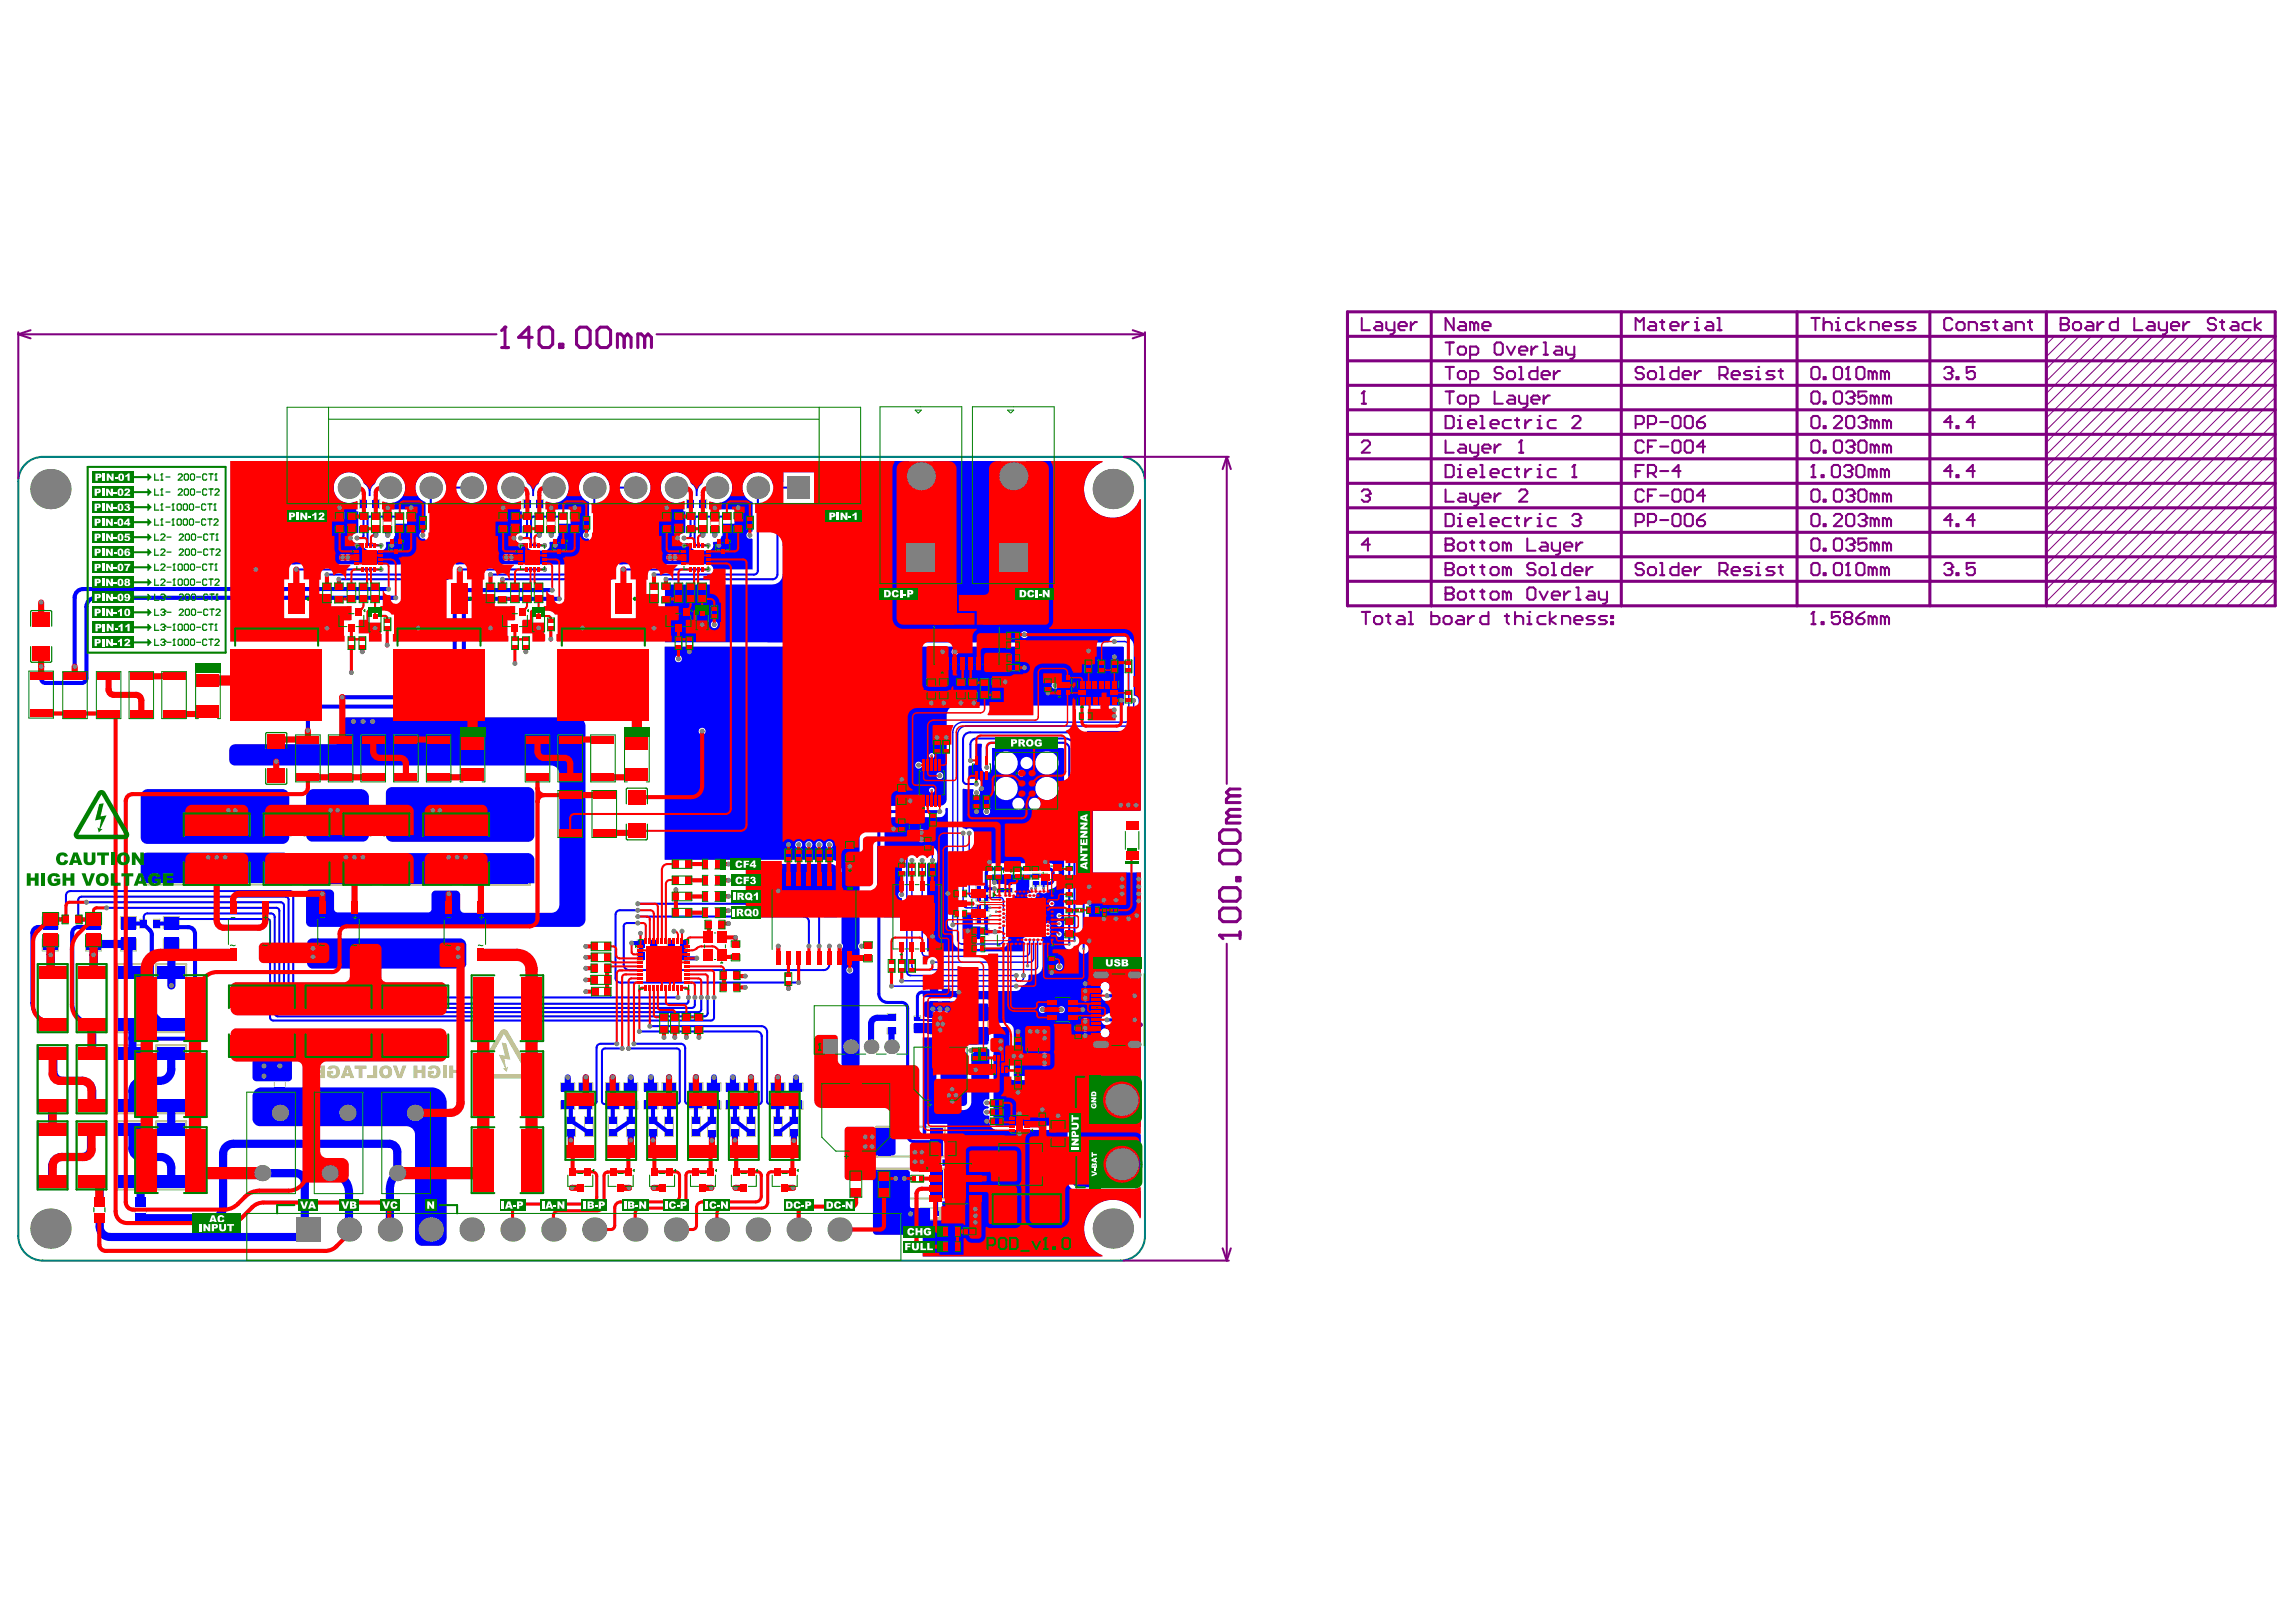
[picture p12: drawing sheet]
<svg xmlns="http://www.w3.org/2000/svg" width="297mm" height="210mm" viewBox="0 0 297 210" stroke-linecap="round" stroke-linejoin="round" font-family="sans-serif">
<path d="M147.2 132.2v.2l.1 .2h.4M147.8 132.6l-.1-.2v.4l.1-.1" fill="none" stroke="#800080" stroke-width=".13"/>
<g fill="#800080">
<path d="M146.9 131.2l.1-.1 .1 .1a.14 .14 0 0 0 0 .2 .14 .14 0 0 0 .2 0 .14 .14 0 0 0-.1-.2l.1-.1a.26 .26 0 0 1 0 .4 .26 .26 0 0 1-.3 .1 .26 .26 0 0 1-.1-.4z"/>
<path d="M146.9 129.9h.1v.3h.1v-.3h.1v.3h.1v-.3h.1v.4h-.5z"/>
<path d="M147 131.8v.2h.1v-.2zM146.9 131.7h.2l.1 .3h.2v.1h-.5z"/>
<path d="M147 130.7v.2h.1v-.1zM147.2 130.7v.2h.1v-.2zM146.9 130.7l.1-.1 .1 .1a.15 .15 0 0 1 .2-.1 .15 .15 0 0 1 .1 .2v.2h-.5z"/>
<path d="M146.9 129.4h.5v.2a.17 .17 0 0 1-.2 .2 .17 .17 0 0 1-.1-.2h-.2zM147.1 129.6a.11 .11 0 0 0 .2 0 .11 .11 0 0 0-.2 0z"/>
<path d="M147.1 129.2a.1 .1 0 0 0 .2 0 .1 .1 0 0 0-.2 0zM147 129h.5l.1 .1-.1 .2v-.2h-.1a.18 .18 0 0 1-.2 .3 .18 .18 0 0 1-.1-.3z"/>
<path d="M147.1 128.7l.1 .1v-.1zM147.1 128.6h.2v.2v-.2h.1v.2l-.1 .1a.21 .21 0 0 1-.2 0 .21 .21 0 0 1 0-.3z"/>
</g>
<path d="M3.3 60.1a3.2 3.2 0 0 1 2.2-1h139.5a3.2 3.2 0 0 1 3.1 3.2v97.7a3.2 3.2 0 0 1-3.1 3.1h-139.5a3.2 3.2 0 0 1-3.1-3.1v-97.7a3.2 3.2 0 0 1 .9-2.2z" fill="none" stroke="#008080" stroke-width=".26"/>
<g fill="none" stroke="#800080" stroke-width=".13">
<path d="M265.8 43.5l-1.1 1.1M267.4 43.5l-2.7 2.7M269 43.5l-4.3 4.2M270.6 43.5l-5.9 5.8M272.1 43.5l-7.4 7.4M273.7 43.5l-9 9M275.3 43.5l-10.6 10.6M276.9 43.5l-12.2 12.2M278.5 43.5l-13.8 13.8M280.1 43.5l-15.4 15.3M281.7 43.5l-17 16.9M283.2 43.5l-18.5 18.5"/>
<path d="M284.8 43.5l-20.1 20.1M286.4 43.5l-21.7 21.7M288 43.5l-23.3 23.3M289.6 43.5l-24.9 24.8M291.2 43.5l-26.5 26.4M292.8 43.5l-28.1 28M294.4 46.7l-29.7 29.6M294.4 53l-25.4 25.4M294.4 56.2l-22.3 22.2M294.4 45.1l-29.7 29.6M294.4 57.8l-20.7 20.6M294.4 54.6l-23.8 23.8"/>
<path d="M294.4 51.4l-27 27M294.4 43.5l-29.7 29.6M294.4 49.9l-28.6 28.5M294.4 48.3l-29.7 29.6M294.4 59.4l-19.1 19M294.4 62.5l-15.9 15.9M294.4 68.9l-9.6 9.5M294.4 70.5l-8 7.9M294.4 65.7l-12.7 12.7M294.4 61l-17.5 17.4M294.4 75.2l-3.2 3.2M294.4 64.1l-14.3 14.3"/>
<path d="M294.4 67.3l-11.2 11.1M294.4 72.1l-6.4 6.3M294.4 76.8l-1.6 1.6M294.4 73.6l-4.8 4.8"/>
</g>
<g fill="none" stroke="#800080" stroke-width=".4">
<path d="M64.9 45h.9M65.3 42.3v2.7M174.3 46.7h120.1M174.3 49.9h120.1M174.3 59.4h120.1M174.3 56.2h120.1M174.3 40.4h120.1v38h-120.1zM174.3 53h120.1M174.3 43.5h120.1M185.2 40.4v38M209.8 40.4v38M232.5 40.4v38"/>
<path d="M249.7 40.4v38M264.7 40.4v38M174.3 65.7h120.1M174.3 72.1h120.1M174.3 68.9h120.1M174.3 75.2h120.1M174.3 62.5h120.1"/>
</g>
<g fill="none" stroke="#800080" stroke-width=".26">
<path d="M2.4 43.3l1.6 .5M2.4 43.3h61.8M2.4 43v18.9M4 42.7l-1.6 .6M84.9 43.3h63.2M145.4 59.1h13.6M146.5 42.7l1.6 .6M148.1 43.3l-1.6 .5M148.1 43v18.9M158.7 59.1l.5 1.6M158.7 59.1l-.5 1.6M158.7 59.1v42.3"/>
<path d="M176.2 41.1v1.6h1M176.2 57.3l.2-.3h.6l.2 .3v.2l-1 1.1h1M176.2 52.2h.5M176.4 50.7h.1M176.4 50.7v1.5M176.4 50.7l-.2 .2M178 41.7h.6l.2 .2v.8h-.8l-.2-.2 .2-.3h.8M179.3 41.7v.8l.3 .2h.8M180.4 41.7v1.3l-.3 .3h-.2M180.9 42.2h1.1v-.3l-.3-.2h-.5l-.3 .2v.6l.3 .2h.5M182.5 41.7v1M183.3 41.7h-.3l-.5 .5"/>
<path d="M187 53.8h.8l.3 .3v1l-.3 .3h-.8zM187 57v1.6h1.1M187 50.7h1.1M187 47.5h1.1M187 44.3h1.1M187.5 44.3v1.6M187.5 47.5v1.6M187.5 50.7v1.5M188.1 41.1v1.6l-1.1-1.6v1.6M188.6 55.4h.5M188.6 54.4h.3v1M188.9 53.8h.1"/>
<path d="M188.9 41.7h.5l.3 .2v.8h-.8l-.3-.2 .3-.3h.8M188.9 44.8h.5l.3 .3v.5l-.3 .3h-.5l-.3-.3v-.5zM188.9 48h.5l.3 .3v.5l-.3 .3h-.5l-.3-.3v-.5zM188.9 51.2h.5l.3 .3v.5l-.3 .2h-.5l-.3-.2v-.5zM188.9 57.5h.5l.3 .3v.8h-.8l-.3-.3 .3-.2h.8M189.9 54.9h1.1v-.3l-.3-.2h-.5l-.3 .2v.5l.3 .3h.5M190.2 45.9h.8l.2-.3v-.5l-.2-.3h-.8v1.6M190.2 49.1h.8l.2-.3v-.5l-.2-.3h-.8v1.6M190.2 52.2h.8l.2-.2v-.5l-.2-.3h-.8v1.6M190.2 57.5v.8l.3 .3h.7M190.7 41.9l-.2-.2h-.3v1M190.7 41.9v.8"/>
<path d="M190.7 41.9l.3-.2 .2 .2v.8M191.2 57.5v1.3l-.2 .3h-.3M191.5 53.8h.3v1.6M191.5 55.4h.5M191.8 42.2h1v-.3l-.2-.2h-.6l-.2 .2v.6l.2 .2h.6M191.8 58.1h1v-.3l-.2-.3h-.6l-.2 .3v.5l.2 .3h.6M192.8 54.9h1.1v-.3l-.3-.2h-.5l-.3 .2v.5l.3 .3h.5M193.4 44.6l.2-.3h.6l.2 .3v1l-.2 .3h-.6l-.2-.3zM193.4 50.7v1.5h1M193.4 57.5v1.1M194.2 57.5h-.3l-.5 .6M194.4 47.8l-.2-.3h-.6l-.2 .3v.2l.2 .3h.6l.2 .2v.3l-.2 .3h-.6l-.2-.3"/>
<path d="M194.9 48.3l.3-.3h.5l.3 .3v.5l-.3 .3h-.5l-.3-.3zM194.9 44.8l.6 1.1 .5-1.1M195.2 51.2h.5l.3 .3v.7h-.8l-.3-.2 .3-.3h.8M195.5 54.4h-.8l-.3 .2v.5l.3 .3h.8M196 54.4h.5M196.3 54.1v1l.2 .3M196.5 45.4h1.1v-.3l-.3-.3h-.5l-.3 .3v.5l.3 .3h.5M196.5 58.6h.6M196.5 47.5h.3v1.6M196.5 51.2v.8l.3 .2h.8M196.5 49.1h.6M196.8 57h.1"/>
<path d="M196.8 57v1.6M196.8 57l-.3 .3M197.3 54.4v1M197.6 51.2v1.3l-.3 .3h-.2M198.1 51.7h1.1v-.2l-.3-.3h-.5l-.3 .3v.5l.3 .2h.5M198.1 54.4h-.2l-.6 .5M198.1 44.8v1.1M198.9 47.5v1.6h-.8l-.2-.3v-.5l.2-.3h.8M198.9 55.4h.5M198.9 54.4h.3v1M198.9 44.8h-.3l-.5 .6M199.2 53.8h.1"/>
<path d="M199.4 48.5h1.1v-.2l-.3-.3h-.5l-.3 .3v.5l.3 .3h.5M199.7 51.2v1M199.7 44.3h.3v1.6M199.7 45.9h.5M200.5 51.2h-.3l-.5 .5M201 48v1.1M201.3 44.8h.5l.3 .3v.8h-.8l-.3-.3 .3-.2h.8M201.3 54.4h-.8l-.3 .2v.5l.3 .3h.8M201.8 48h-.2l-.6 .5M202.6 44.8v.8l.3 .3h.8M203.4 54.1l.3-.3h.5l.3 .3v.3l-1.1 1h1.1M203.7 44.8v1.4l-.3 .2h-.3"/>
<path d="M211.6 42.7v-1.6l.5 .6 .6-.6v1.6M211.6 54.9h.8l.3-.3v-.5l-.3-.3h-.8v1.6M212.7 47.8l-.3-.3h-.5l-.3 .3v.2l.3 .3h.5l.3 .2v.3l-.3 .3h-.5l-.3-.3M212.7 57.3l-.3-.3h-.5l-.3 .3v1l.3 .3h.5l.3-.3M213.2 48.3l.3-.3h.5l.2 .3v.5l-.2 .3h-.5l-.3-.3zM213.2 54.9h.8l.2-.3v-.5l-.2-.3h-.8v1.6M213.2 57.8h.5M213.5 41.7h.5l.2 .2v.8h-.7l-.3-.2 .3-.3h.7M214.2 57h-1v1.6M214.8 41.7h.5M214.8 57.8h1M214.8 47.5h.2v1.6"/>
<path d="M214.8 49.1h.5M214.8 54.6h1M215 41.4v1.1l.3 .2M216.1 42.2h1.1v-.3l-.3-.2h-.5l-.3 .2v.6l.3 .2h.5M216.4 57.3l.2-.3h.6l.2 .3v1l-.2 .3h-.6l-.2-.3zM216.4 54.1l.2-.3h.6l.2 .3v1l-.2 .3h-.6l-.2-.3zM217.2 47.5v1.6h-.8l-.3-.3v-.5l.3-.3h.8M217.7 48.5h1v-.2l-.2-.3h-.6l-.2 .3v.5l.2 .3h.6M217.7 41.7v1M217.9 57.3l.3-.3h.5l.3 .3v1l-.3 .3h-.5l-.3-.3zM217.9 54.1l.3-.3h.5l.3 .3v1l-.3 .3h-.5l-.3-.3zM218.5 41.7h-.3l-.5 .5"/>
<path d="M219.3 41.7h.2v1M219.3 42.7h.5M219.3 48v1.1M219.5 41.1h.1M219.5 54.6h.8l.3 .3v.2l-.3 .3h-.5l-.3-.3zM220.1 48h-.3l-.5 .5M220.6 57.8h-1.1l.8-.8v1.6M220.6 53.8l-.5 .3-.6 .5M220.9 41.7h.5l.2 .2v.8h-.7l-.3-.2 .3-.3h.7M222.2 42.7h.5M222.2 41.1h.2v1.6M222.4 48.5h.8l.3-.2v-.5l-.3-.3h-.8v1.6"/>
<path d="M223 48.5l.5 .6M224 48.5h1.1v-.2l-.3-.3h-.5l-.3 .3v.5l.3 .3h.5M226.7 48h-.8l-.3 .3 .3 .2h.5l.3 .3-.3 .3h-.8M227.2 49.1h.5M227.2 48h.3v1.1M227.5 47.5h.1M229.6 48h-.8l-.3 .3 .3 .2h.5l.3 .3-.3 .3h-.8M230.1 48h.5M230.4 47.8v1l.2 .3M234.3 47.8l.3-.3h.5l.3 .3v1l-.3 .3h-.5l-.3-.3zM234.3 50.9l.3-.2h.5l.3 .2v1.1l-.3 .2h-.5l-.3-.2zM234.3 54.1l.3-.3h.5l.3 .3v1l-.3 .3h-.5l-.3-.3z"/>
<path d="M234.3 57.3l.3-.3h.5l.3 .3v1l-.3 .3h-.5l-.3-.3zM234.3 41.1h1.1M234.9 41.1v1.6M235.9 41.1v1.6M235.9 48.8h.3v.3h-.3zM235.9 52h.3v.2h-.3zM235.9 55.1h.3v.3h-.3zM235.9 58.3h.3v.3h-.3zM235.9 41.9l.3-.2h.5l.3 .2v.8M237.2 47.8l.3-.3h.5l.3 .3v1l-.3 .3h-.5l-.3-.3zM237.2 50.9l.3-.2h.5l.3 .2v1.1l-.3 .2h-.5l-.3-.2zM237.2 54.1l.3-.3h.5l.3 .3v.3l-1.1 1h1.1"/>
<path d="M237.2 57.3l.3-.3h.5l.3 .3v1l-.3 .3h-.5l-.3-.3zM237.5 41.7h.3v1M237.5 42.7h.5M237.8 41.1h.1M238.8 50.9l.3-.2h.5l.3 .2v.3M238.8 54.1l.3-.3h.5l.3 .3v1l-.3 .3h-.5l-.3-.3zM238.8 57.3l.3-.3h.5l.3 .3v.2M238.8 49.1h.6M239.1 47.5h.1M239.1 47.5v1.6M239.1 47.5l-.3 .3M239.4 57.8h.2"/>
<path d="M239.4 51.5h.2M239.6 51.5l.3 .2v.3l-.3 .2h-.5l-.3-.2M239.6 57.8l.3 .3v.2l-.3 .3h-.5l-.3-.3M239.9 57.5h.1M239.9 51.2h.1M239.9 41.7h-.8l-.3 .2v.6l.3 .2h.8M239.9 57.5l-.3 .3M239.9 51.2l-.3 .3M240.2 47.8l.2-.3h.5l.3 .3v1l-.3 .3h-.5l-.2-.3zM240.4 54.1l.3-.3h.5l.3 .3v.3M240.4 57.3l.3-.3h.5l.3 .3v1l-.3 .3h-.5l-.3-.3zM240.4 41.1v1.6"/>
<path d="M240.9 54.6h.3M241.2 54.6l.3 .3v.2l-.3 .3h-.5l-.3-.3M241.2 41.7l-.8 .5 .8 .5M241.5 54.4h.1M241.5 50.7h-1.1v.8l.5-.3h.3l.3 .3v.5l-.3 .2h-.5l-.3-.2M241.5 54.4l-.3 .2M242 42.7v-1h.8l.3 .2v.8M242.3 48.3l-.3-.3h-.3v1.1M242.3 48.3v.8M242.3 48.3l.2-.3 .3 .3v.8M242.5 51.5l-.2-.3h-.3v1M242.5 54.6l-.2-.2h-.3v1"/>
<path d="M242.5 57.8l-.2-.3h-.3v1.1M242.5 51.5v.7M242.5 54.6v.8M242.5 57.8v.8M242.5 51.5l.3-.3 .3 .3v.7M242.5 54.6l.3-.2 .3 .2v.8M242.5 57.8l.3-.3 .3 .3v.8M243.6 42.2h1.1v-.3l-.3-.2h-.5l-.3 .2v.6l.3 .2h.5M243.9 48.3l-.3-.3h-.3v1.1M243.9 48.3v.8M243.9 48.3l.2-.3 .3 .3v.8M244.1 51.5l-.2-.3h-.3v1"/>
<path d="M244.1 54.6l-.2-.2h-.3v1M244.1 57.8l-.2-.3h-.3v1.1M244.1 51.5v.7M244.1 54.6v.8M244.1 57.8v.8M244.1 51.5l.3-.3 .3 .3v.7M244.1 54.6l.3-.2 .3 .2v.8M244.1 57.8l.3-.3 .3 .3v.8M246.2 41.7h-.8l-.2 .2 .2 .3h.6l.2 .3-.2 .2h-.8M247.8 41.7h-.8l-.2 .2 .2 .3h.6l.2 .3-.2 .2h-.8M251.5 47.8l.3-.3h.5l.3 .3v.2M252.1 48.3h.2"/>
<path d="M252.3 48.3l.3 .2v.3l-.3 .3h-.5l-.3-.3M252.6 48h.1M252.6 54.6h-1.1l.8-.8v1.6M252.6 41.4l-.3-.3h-.5l-.3 .3v1.1l.3 .2h.5l.3-.2M252.6 48l-.3 .3M253.1 41.9l.3-.2h.5l.3 .2v.6l-.3 .2h-.5l-.3-.2zM253.1 48.8h.3v.3h-.3zM253.1 55.1h.3v.3h-.3zM254.7 42.7v-1h.8l.3 .2v.8M255.5 54.6h-1.1l.8-.8v1.6M255.5 47.5h-1.1v.8l.6-.3h.2l.3 .3v.5l-.3 .3h-.5l-.3-.3M257.3 41.7h-.8l-.2 .2 .2 .3h.6l.2 .3-.2 .2h-.8"/>
<path d="M257.9 41.7h.5M258.1 41.4v1.1l.3 .2M259.5 41.7h.5l.2 .2v.8h-.7l-.3-.2 .3-.3h.7M260.8 42.7v-1h.8l.2 .2v.8M262.4 41.7h.5M262.6 41.4v1.1l.3 .2M266.6 41.9h.1M266.6 41.1h.8l.3 .3v.3l-.3 .2 .3 .3v.3l-.3 .2h-.8zM266.6 41.9h.8M268.2 41.9l.2-.2h.6l.2 .2v.6l-.2 .2h-.6l-.2-.2zM270 41.7h.6l.2 .2v.8h-.8l-.2-.2 .2-.3h.8M271.4 41.7v1"/>
<path d="M272.1 41.7h-.2l-.5 .5M274 41.1v1.6h-.8l-.3-.2v-.6l.3-.2h.8M276.1 41.1v1.6h1.1M278 41.7h.5l.3 .2v.8h-.8l-.3-.2 .3-.3h.8M279.3 41.7v.8l.2 .2h.8M280.3 41.7v1.3l-.2 .3h-.3M280.9 42.2h1v-.3l-.2-.2h-.6l-.2 .2v.6l.2 .2h.6M282.5 41.7v1M283.3 41.7h-.3l-.5 .5M286.7 41.4l-.3-.3h-.5l-.3 .3v.3l.3 .2h.5l.3 .3v.3l-.3 .2h-.5l-.3-.2M287.2 41.7h.5M287.5 41.4v1.1l.2 .2"/>
<path d="M288.8 41.7h.5l.3 .2v.8h-.8l-.3-.2 .3-.3h.8M291.2 41.7h-.8l-.3 .2v.6l.3 .2h.8M291.7 41.1v1.6M292.5 41.7l-.8 .5 .8 .5M176.2 63.6l.2-.3h.6l.2 .3v.3M176.2 79.2h1M176.7 64.1h.3M176.7 79.2v1.6M177 64.1l.2 .3v.3l-.2 .2h-.6l-.2-.2M177.2 63.9h.1M177.2 70.5h-1l.8-.8v1.6M177.2 63.9l-.2 .2"/>
<path d="M177.8 80l.2-.3h.6l.2 .3v.5l-.2 .3h-.6l-.2-.3zM179.3 79.7h.6M179.6 79.5v1l.3 .3M180.9 79.7h.6l.2 .3v.8h-.8l-.2-.3 .2-.3h.8M182.3 79.2h.2v1.6M185.2 79.2v1.6h.8l.2-.3v-.5l-.2-.3h-.8M186.8 80l.2-.3h.5l.3 .3v.5l-.3 .3h-.5l-.2-.3zM187 76.8h.1M187 73.6h.1M187 70.5h.1M187 66.5h.8l.3 .3v1l-.3 .3h-.8zM187 72.8h.8l.3 .3v.3l-.3 .2 .3 .3v.3l-.3 .2h-.8z"/>
<path d="M187 63.3v1.6h1.1M187 60.2h.8l.3 .2v1.1l-.3 .3h-.8zM187 69.7h.8l.3 .2v.3l-.3 .3 .3 .2v.3l-.3 .3h-.8zM187 76h.8l.3 .3v.2l-.3 .3 .3 .3v.2l-.3 .3h-.8zM187 70.5h.8M187 73.6h.8M187 76.8h.8M188.6 79.7h.5l.3 .3v.8h-.8l-.3-.3 .3-.3h.8M188.6 68.1h.5M188.6 67h.3v1.1M188.6 60.7h.3v1.1M188.6 61.8h.5"/>
<path d="M188.9 60.2h.1M188.9 66.5h.1M188.9 73.4h.5l.3 .2v.6l-.3 .2h-.5l-.3-.2v-.6zM188.9 63.9h.5l.3 .2v.8h-.8l-.3-.2 .3-.3h.8M188.9 70.2h.5l.3 .3v.5l-.3 .3h-.5l-.3-.3v-.5zM188.9 76.5h.5l.3 .3v.5l-.3 .3h-.5l-.3-.3v-.5zM189.9 79.7v1.1M189.9 67.6h1.1v-.3l-.3-.3h-.5l-.3 .3v.5l.3 .3h.5M189.9 61.2h1.1v-.2l-.3-.3h-.5l-.3 .3v.5l.3 .3h.5M190.2 73.4h.5M190.2 63.9v.8l.3 .2h.7M190.2 76.5h.5"/>
<path d="M190.2 70.2h.5M190.5 69.9v1.1l.2 .3M190.5 73.1v1.1l.2 .2M190.5 76.3v1l.2 .3M190.7 79.7h-.2l-.6 .5M191.2 63.9v1.3l-.2 .3h-.3M191.5 66.5h.3v1.6M191.5 68.1h.5M191.5 73.4h.5M191.5 60.2h.3v1.6M191.5 61.8h.5M191.5 76.5h.5"/>
<path d="M191.5 70.2h.5M191.8 64.4h1v-.3l-.2-.2h-.6l-.2 .2v.6l.2 .2h.6M191.8 69.9v1.1l.2 .3M191.8 73.1v1.1l.2 .2M191.8 76.3v1l.2 .3M192.6 79.2v1.6h-.8l-.3-.3v-.5l.3-.3h.8M192.8 67.6h1.1v-.3l-.3-.3h-.5l-.3 .3v.5l.3 .3h.5M192.8 73.6l.3-.2h.5l.3 .2v.6l-.3 .2h-.5l-.3-.2zM192.8 61.2h1.1v-.2l-.3-.3h-.5l-.3 .3v.5l.3 .3h.5M192.8 70.5l.3-.3h.5l.3 .3v.5l-.3 .3h-.5l-.3-.3zM192.8 76.8l.3-.3h.5l.3 .3v.5l-.3 .3h-.5l-.3-.3zM193.4 63.9v1"/>
<path d="M194.2 63.9h-.3l-.5 .5M194.7 79.7h.5M194.9 79.5v1l.3 .3M194.9 73.6l-.2-.2h-.3v1M194.9 70.5v.8M194.9 73.6v.8M194.9 76.8v.8M194.9 70.5l-.2-.3h-.3v1.1M194.9 76.8l-.2-.3h-.3v1.1M194.9 70.5l.3-.3 .3 .3v.8M194.9 76.8l.3-.3 .3 .3v.8M194.9 73.6l.3-.2 .3 .2v.8"/>
<path d="M195.5 67h-.8l-.3 .3v.5l.3 .3h.8M195.5 60.7h-.8l-.3 .3v.5l.3 .3h.8M196 80l.3-.3h.5l.3 .3v.8M196 79.2v1.6M196 67h.5M196 60.7h.5M196.3 60.4v1.1l.2 .3M196.3 66.8v1l.2 .3M196.5 63.6l.3-.3h.5l.3 .3v.3l-1.1 1h1.1M197.3 60.7v1.1M197.3 67v1.1M197.6 79.7h.3v1.1"/>
<path d="M197.6 76.3l.3-.3h.5l.2 .3v1l-.2 .3h-.5l-.3-.3zM197.6 69.7v1.6h1M197.9 79.2h.1M198.1 67h-.2l-.6 .6M198.1 60.7h-.2l-.6 .5M198.6 73.1l-.2-.3h-.5l-.3 .3v.3l.3 .2h.5l.2 .3v.3l-.2 .2h-.5l-.3-.2M198.9 68.1h.5M198.9 67h.3v1.1M198.9 60.7h.3v1.1M198.9 61.8h.5M199.2 60.2h.1M199.2 66.5h.1"/>
<path d="M199.2 76.5l.5 1.1 .5-1.1M199.4 73.4h.6l.2 .2v.6l-.2 .2h-.6l-.2-.2v-.6zM199.4 70.2h.6l.2 .3v.8h-.8l-.2-.3 .2-.3h.8M200 79.7h-.8l-.3 .3v.5l.3 .3h.8M200.5 79.2v1.6M200.8 72.8h.2v1.6M200.8 74.4h.5M200.8 77.1h1v-.3l-.2-.3h-.6l-.2 .3v.5l.2 .3h.6M200.8 70.2v.8l.2 .3h.8M201.3 79.7l-.8 .5 .8 .6M201.3 67h-.8l-.3 .3v.5l.3 .3h.8M201.3 60.7h-.8l-.3 .3v.5l.3 .3h.8"/>
<path d="M201.8 70.2v1.3l-.2 .3h-.3M202.3 70.7h1.1v-.2l-.3-.3h-.5l-.3 .3v.5l.3 .3h.5M202.3 76.5v1.1M203.1 72.8v1.6h-.8l-.2-.2v-.6l.2-.2h.8M203.1 76.5h-.2l-.6 .6M203.4 66.8l.3-.3h.5l.3 .3v.2M203.4 61.8h.5M203.7 60.2h.1M203.7 73.9h1v-.3l-.2-.2h-.6l-.2 .2v.6l.2 .2h.6M203.7 60.2v1.6M203.7 60.2l-.3 .2M203.9 67.3h.3"/>
<path d="M203.9 77.6h.6M203.9 76h.3v1.6M203.9 70.2v1.1M204.2 67.3l.3 .3v.2l-.3 .3h-.5l-.3-.3M204.5 67h.1M204.5 67l-.3 .3M204.7 70.2h-.2l-.6 .5M205.3 73.4v1M205.5 76.5h.6l.2 .3v.8h-.8l-.2-.3 .2-.2h.8M206.1 73.4h-.3l-.5 .5M206.3 79.7h-.8l-.2 .3 .2 .2h.5l.3 .3-.3 .3h-.7M206.8 76.5v.8l.3 .3h.8"/>
<path d="M207.9 79.7h-.8l-.3 .3 .3 .2h.5l.3 .3-.3 .3h-.8M207.9 76.5v1.4l-.3 .2h-.2M208.4 79.7h.3v.3h-.3zM211.6 67.6h.8l.3-.3v-.5l-.3-.3h-.8v1.6M211.6 61h.5M212.7 73.1l-.3-.3h-.5l-.3 .3v.3l.3 .2h.5l.3 .3v.3l-.3 .2h-.5l-.3-.2M212.7 63.6l-.3-.3h-.5l-.3 .3v1.1l.3 .2h.5l.3-.2M212.7 60.2h-1.1v1.6M213.2 67.6h.8l.2-.3v-.5l-.2-.3h-.8v1.6M213.2 73.6l.3-.2h.5l.2 .2v.6l-.2 .2h-.5l-.3-.2zM213.2 64.1h.5M213.2 61.2h.8l.2-.2v-.6l-.2-.2h-.8v1.6"/>
<path d="M213.7 61.2l.5 .6M214.2 63.3h-1v1.6M214.8 67.3h1M214.8 72.8h.2v1.6M214.8 74.4h.5M214.8 64.1h1M214.8 61h1M216.4 66.8l.2-.3h.6l.2 .3v1l-.2 .3h-.6l-.2-.3zM216.4 63.6l.2-.3h.6l.2 .3v1.1l-.2 .2h-.6l-.2-.2zM217.2 72.8v1.6h-.8l-.3-.2v-.6l.3-.2h.8M217.4 61h-1l.8-.8v1.6M217.7 73.9h1v-.3l-.2-.2h-.6l-.2 .2v.6l.2 .2h.6"/>
<path d="M217.9 66.8l.3-.3h.5l.3 .3v1l-.3 .3h-.5l-.3-.3zM217.9 63.6l.3-.3h.5l.3 .3v1.1l-.3 .2h-.5l-.3-.2zM219.3 73.4v1M219.5 67.3h.8l.3 .3v.2l-.3 .3h-.5l-.3-.3zM220.1 73.4h-.3l-.5 .5M220.6 64.1h-1.1l.8-.8v1.6M220.6 66.5l-.5 .3-.6 .5M222.4 73.9h.8l.3-.3v-.5l-.3-.3h-.8v1.6M223 73.9l.5 .5M224 73.9h1.1v-.3l-.3-.2h-.5l-.3 .2v.6l.3 .2h.5M226.7 73.4h-.8l-.3 .2 .3 .3h.5l.3 .3-.3 .2h-.8M227.2 74.4h.5"/>
<path d="M227.2 73.4h.3v1M227.5 72.8h.1M229.6 73.4h-.8l-.3 .2 .3 .3h.5l.3 .3-.3 .2h-.8M230.1 73.4h.5M230.4 73.1v1.1l.2 .2M234.3 66.8l.3-.3h.5l.3 .3v1l-.3 .3h-.5l-.3-.3zM234.3 63.6l.3-.3h.5l.3 .3v1.1l-.3 .2h-.5l-.3-.2zM234.3 69.9l.3-.2h.5l.3 .2v1.1l-.3 .3h-.5l-.3-.3zM234.3 73.1l.3-.3h.5l.3 .3v1.1l-.3 .2h-.5l-.3-.2zM234.3 61.8h.6M234.6 79.2h.1M234.6 60.2h.1"/>
<path d="M234.6 60.2v1.6M234.6 79.2v1.6M234.6 79.2l-.3 .3M234.6 60.2l-.3 .2M235.7 61.5h.2v.3h-.2zM235.9 67.8h.3v.3h-.3zM235.9 64.7h.3v.2h-.3zM235.9 71h.3v.3h-.3zM235.9 74.2h.3v.2h-.3zM237 60.4l.2-.2h.6l.2 .2v1.1l-.2 .3h-.6l-.2-.3zM237.2 66.8l.3-.3h.5l.3 .3v.2l-1.1 1.1h1.1M237.2 63.6l.3-.3h.5l.3 .3v1.1l-.3 .2h-.5l-.3-.2z"/>
<path d="M237.2 69.9l.3-.2h.5l.3 .2v1.1l-.3 .3h-.5l-.3-.3zM237.2 73.1l.3-.3h.5l.3 .3v1.1l-.3 .2h-.5l-.3-.2zM238 79.2h-1v.8l.5-.3h.3l.2 .3v.5l-.2 .3h-.6l-.2-.3M238.6 60.4l.2-.2h.6l.2 .2v.3M238.8 66.8l.3-.3h.5l.3 .3v1l-.3 .3h-.5l-.3-.3zM238.8 63.6l.3-.3h.5l.3 .3v.3M238.8 69.9l.3-.2h.5l.3 .2v.3M238.8 74.4h.6M238.8 80l-.2-.3v-.2l.2-.3h.6l.2 .3v.2l-.2 .3M238.8 80l-.2 .2v.3l.2 .3h.6l.2-.3v-.3l-.2-.2M238.8 80h.6M239.1 72.8h.1"/>
<path d="M239.1 72.8v1.6M239.1 72.8l-.3 .3M239.1 61h.3M239.4 61l.2 .2v.3l-.2 .3h-.6l-.2-.3M239.4 64.1h.2M239.4 70.5h.2M239.6 60.7h.1M239.6 64.1l.3 .3v.3l-.3 .2h-.5l-.3-.2M239.6 70.5l.3 .2v.3l-.3 .3h-.5l-.3-.3M239.6 60.7l-.2 .3M239.9 63.9h.1M239.9 70.2h.1"/>
<path d="M239.9 63.9l-.3 .2M239.9 70.2l-.3 .3M240.2 73.1l.2-.3h.5l.3 .3v1.1l-.3 .2h-.5l-.2-.2zM240.2 60.4l.2-.2h.5l.3 .2v1.1l-.3 .3h-.5l-.2-.3zM240.2 80h.7l.3 .2v.3l-.3 .3h-.5l-.2-.3zM240.4 66.8l.3-.3h.5l.3 .3v.2M240.4 63.6l.3-.3h.5l.3 .3v1.1l-.3 .2h-.5l-.3-.2zM240.9 67.3h.3M241.2 67.3l.3 .3v.2l-.3 .3h-.5l-.3-.3M241.2 79.2l-.5 .3-.5 .5M241.5 67h.1M241.5 69.7h-1.1v.8l.5-.3h.3l.3 .3v.5l-.3 .3h-.5l-.3-.3"/>
<path d="M241.5 67l-.3 .3M242.3 73.6l-.3-.2h-.3v1M242.3 61l.2-.3 .3 .3v.8M242.3 61l-.3-.3h-.3v1.1M242.3 80l-.3-.3h-.3v1.1M242.3 61v.8M242.3 73.6v.8M242.3 80v.8M242.3 73.6l.2-.2 .3 .2v.8M242.3 80l.2-.3 .3 .3v.8M242.5 70.5l.3-.3 .3 .3v.8M242.5 64.1l-.2-.2h-.3v1"/>
<path d="M242.5 67.3l-.2-.3h-.3v1.1M242.5 70.5l-.2-.3h-.3v1.1M242.5 64.1v.8M242.5 67.3v.8M242.5 70.5v.8M242.5 67.3l.3-.3 .3 .3v.8M242.5 64.1l.3-.2 .3 .2v.8M243.9 73.6l-.3-.2h-.3v1M243.9 61l-.3-.3h-.3v1.1M243.9 80l-.3-.3h-.3v1.1M243.9 61v.8M243.9 73.6v.8"/>
<path d="M243.9 80v.8M243.9 73.6l.2-.2 .3 .2v.8M243.9 61l.2-.3 .3 .3v.8M243.9 80l.2-.3 .3 .3v.8M244.1 67.3l-.2-.3h-.3v1.1M244.1 64.1l-.2-.2h-.3v1M244.1 70.5l-.2-.3h-.3v1.1M244.1 64.1v.8M244.1 67.3v.8M244.1 70.5v.8M244.1 67.3l.3-.3 .3 .3v.8M244.1 64.1l.3-.2 .3 .2v.8"/>
<path d="M244.1 70.5l.3-.3 .3 .3v.8M251.5 73.1l.3-.3h.5l.3 .3v.3M252.1 73.6h.2M252.3 73.6l.3 .3v.3l-.3 .2h-.5l-.3-.2M252.6 73.4h.1M252.6 67.3h-1.1l.8-.8v1.6M252.6 61h-1.1l.8-.8v1.6M252.6 73.4l-.3 .2M253.1 67.8h.3v.3h-.3zM253.1 74.2h.3v.2h-.3zM253.1 61.5h.3v.3h-.3zM255.5 67.3h-1.1l.8-.8v1.6"/>
<path d="M255.5 72.8h-1.1v.8l.6-.2h.2l.3 .2v.6l-.3 .2h-.5l-.3-.2M255.5 61h-1.1l.8-.8v1.6M182.3 80.8h.5M197.6 80.8h.5M202.1 80.8v-1.1h.8l.2 .3v.8M203.7 80.2h1v-.2l-.2-.3h-.6l-.2 .3v.5l.2 .3h.6M208.4 80.5h.3v.3h-.3zM234.3 80.8h.6M235.7 80.5h.2v.3h-.2zM158.7 122.1v41M145.4 163.1h13.6M158.2 161.5l.5 1.6"/>
<path d="M159.2 161.5l-.5 1.6"/>
</g>
<circle cx="65.3" cy="42.3" r=".2" fill="#800080"/>
<g fill="none" stroke="#800080" stroke-width=".4">
<path d="M65.3 42.3l-.4 .5M68.9 43.7h-1.8l1.3-1.4v2.7M69.7 42.8l.5-.5h.9l.4 .5v1.7l-.4 .5h-.9l-.5-.5zM72.4 44.5h.4v.5h-.4zM74.6 42.8l.4-.5h.9l.4 .5v1.7l-.4 .5h-.9l-.4-.5zM77.2 42.8l.5-.5h.9l.4 .5v1.7l-.4 .5h-.9l-.5-.5zM80.8 43.7l-.5-.5h-.4v1.8M80.8 43.7v1.3M80.8 43.7l.4-.5 .4 .5v1.3M83.4 43.7l-.4-.5h-.5v1.8M83.4 43.7v1.3M83.4 43.7l.4-.5 .5 .5v1.3"/>
<path d="M157.8 121h2.6M160.4 120.6v.9"/>
</g>
<circle cx="157.8" cy="121" r=".2" fill="#800080"/>
<path d="M157.8 118l.4-.5h1.8l.4 .5v.8l-.4 .5h-1.8l-.4-.5zM157.8 107.8l.4-.4h1.8l.4 .4v.9l-.4 .4h-1.8l-.4-.4zM157.8 110.5l.4-.5h1.8l.4 .5v.8l-.4 .5h-1.8l-.4-.5zM157.8 115.3l.4-.4h1.8l.4 .4v.9l-.4 .4h-1.8l-.4-.4zM159.1 105.6l-.4 .5v.4h1.7M159.1 103l-.4 .4v.5h1.7M159.1 105.6h1.3M159.1 103h1.3M160 113.5h.4v.5h-.4zM160.4 104.7h-1.3l-.4 .5 .4 .4M160.4 102.1h-1.3l-.4 .4 .4 .5M157.8 121l.4 .5" fill="none" stroke="#800080" stroke-width=".4"/>
<g fill="#c0c073">
<path d="M64.9 134.9l.6 .1 .5 2.1-.8-.1 .3 1.2 .2-.2-.1 .7-.5-.5h.3l-.9-1.7 .8 .1z"/>
<path d="M64.8 133.4l-3.1 5.3-.1 .3 .1 .3 .2 .2 .3 .1h6l.3-.1 .3-.3-.1-.5-3-5.2-.4-.3zM65.2 133.8l3 5.2h-6z"/>
</g>
<g fill="none" stroke="#c0c073" stroke-width=".13">
<path d="M47.3 64.6h-.8v1.1h.8M48.1 66.4h1.1v2.5h-1.1zM48.3 64.6h.8v1.1h-.8M49.6 66.4h1.1v2.5h-1.1zM51.1 67.2v-.9h1.1v.9M51.1 68.1v.8h1.1v-.8M68.5 64.6h-.8v1.1h.8M69.2 66.4h1.1v2.5h-1.1zM69.5 64.6h.8v1.1h-.8M70.7 66.4h1.1v2.5h-1.1zM72.3 68.1v.8h1.1v-.8M72.3 67.2v-.9h1.1v.9"/>
<path d="M89.7 64.6h-.9v1.1h.9M90.4 66.4h1.1v2.5h-1.1zM90.6 64.6h.8v1.1h-.8M91.9 66.3h1.1v2.6h-1.1zM93.5 68.1v.8h1.1v-.8M93.5 67.2v-.9h1.1v.9M30.5 98.4v-1.5h5.7v1.5M40.8 98.4v-1.5h5.7v1.5M51.1 98.1v-1.4h5.7v1.4M8.9 118.4h-.9v1.1h.9M9.8 118.4h.8v1.1h-.8M18.9 119h-.8v1.1h.8"/>
<path d="M19.9 119h.8v1.1h-.8M30.5 102.4v1.5h5.7v-1.5M40.8 102.4v1.5h5.7v-1.5M51.1 102.1v1.5h5.7v-1.5M126.3 115.5h1.7M126.3 119.5h1.7M126.3 117.9h1.7M126.3 116.6h1.7M126.3 114.6h1.6v.8h-1.6zM126.3 115.7h1.6v.9h-1.6zM126.3 117.9v-.8h1.6v.8M126.3 118.6h1.6v.8h-1.6z"/>
<path d="M129 114.4v-.5h.9v.5M129 115v.5h.9v-.5M130.2 114.4v-.5h.8v.5M130.2 115v.5h.8v-.5M133.6 113.5v-.5h.8v.5M133.6 114.1v.6h.8v-.6M134.7 113.5v-.5h.8v.5M134.7 114.1v.6h.8v-.6M5.5 121.5v1.6h2v-1.6M5.5 120.2v-1.6h2v1.6M11.1 121.5v1.6h2v-1.6M11.1 120.2v-1.6h2v1.6"/>
<path d="M15.6 120.2v-1.6h2v1.6M15.6 121.5v1.6h2v-1.6M21.1 121.5v1.6h2.1v-1.6M21.1 120.2v-1.6h2.1v1.6M83.3 121.7h-.9v1.1h.9M83.3 123.2h-.9v1.1h.9M84.2 121.7h.8v1.1h-.8M84.2 123.2h.8v1.1h-.8M87.1 123.2h-.8v1.1h.8M87.1 121.6h-.8v1.2h.8M88.1 123.2h.8v1.1h-.8M88.1 121.6h.8v1.2h-.8"/>
<path d="M109.5 137.9v-.8h1.1v.8M109.5 138.8v.9h1.1v-.9M114.8 132v-.8h1.1v.8M114.8 133v.8h1.1v-.8M118.3 132v-.5h.8v.5M118.3 132.6v.5h.8v-.5M120.3 128.7v-.8h1.1v.8M120.3 129.7v.8h1.1v-.8M120.3 133.9h2.6M120.3 131.1h2.6M121.2 134.5h-.9v1.2h.9M121.9 128.7v-.8h1.1v.8"/>
<path d="M121.9 129.7v.8h1.1v-.8M122.1 134.5h.8v1.2h-.8M123.5 131.5l.1-.2v.3zM124.5 132.1v.8M126.8 120.1h-.5v.9h.5M127.4 120.1h.5v.9h-.5M127.8 132.1v.8M143.7 128.4h1.7M143.7 131.5h1.7M143.8 128.4h1.6v.9h-1.6zM143.8 131.6v.8h1.6v-.8M12.2 156.3v.6"/>
<path d="M13.6 156.3v.6M17.5 156.3v.6M18.9 156.3v.6M35.5 140v.6M36.9 140v.6M72.6 141.2v-1.1h1.8v1.1M72.6 142.5v1h1.8v-1M73.3 144.5h1.1v2.6h-1.1zM74.9 142.5v1h1.8v-1M74.9 141.2v-1.1h1.8v1.1M75.6 144.5h1.1v2.6h-1.1zM78.4 142.5v1h1.8v-1"/>
<path d="M78.4 141.2v-1.1h1.8v1.1M78.7 144.5h1.1v2.6h-1.1zM80.7 141.2v-1.1h1.8v1.1M80.7 142.5v1h1.8v-1M81.1 144.6h1.1v2.5h-1.1zM83.3 142.5v1h1.8v-1M83.3 141.2v-1.1h1.8v1.1M83.9 144.5h1.1v2.6h-1.1zM85.7 142.5v1h1.8v-1M85.7 141.2v-1.1h1.8v1.1M86 144.5h1.1v2.6h-1.1zM89.1 142.4v1.1h1.8v-1.1"/>
<path d="M89.1 141.2v-1.1h1.8v1.1M89.5 144.5h1.1v2.6h-1.1zM91.5 141.2v-1.1h1.8v1.1M91.5 142.5v1h1.8v-1M91.6 144.6h1.1v2.5h-1.1zM93.9 141.2v-1.1h1.8v1.1M93.9 142.5v1h1.8v-1M94.5 144.5h1.1v2.6h-1.1zM96.3 142.5v1h1.8v-1M96.3 141.2v-1.1h1.8v1.1M96.6 144.5h1.1v2.6h-1.1zM99.7 141.2v-1.1h1.8v1.1"/>
<path d="M99.7 142.5v1h1.8v-1M100.1 144.5h1.1v2.6h-1.1zM102.1 141.2v-1h1.8v1M102.1 142.5v1h1.8v-1M102.2 144.6h1.1v2.5h-1.1zM119.1 157.6v.3h2M121.1 156.3h-2v.2"/>
</g>
<g fill="none" stroke="#c0c073" stroke-width=".26">
<path d="M18.8 108.1v-2.9h8.5v2.9M18.8 111.5v3h8.5v-3M29.1 108.1v-2.9h8.5v2.9M29.1 111.5v3h8.5v-3M39.4 108.2v-2.9h8.5v2.9M39.4 111.6v2.9h8.5v-2.9M49.7 111.6v2.9h8.5v-2.9M49.7 108.2v-2.9h8.5v2.9M60 108.2v-2.9h8.6v2.9M60 111.6v2.9h8.6v-2.9M4.8 135.3h3.9v8.8h-3.9zM4.9 124.8h3.8v8.8h-3.8z"/>
<path d="M10 124.8h3.8v8.8h-3.8zM10 135.3h3.8v8.8h-3.8zM15.2 124.8h3.9v8.8h-3.9zM15.2 135.3h3.9v8.8h-3.9zM20.2 124.8h3.9v8.8h-3.9zM20.2 135.3h3.9v8.8h-3.9zM4.8 145.1h3.9v8.8h-3.9zM9.9 145.1h3.9v8.8h-3.9zM15.2 145.1h3.9v8.8h-3.9zM20.2 145.1h3.9v8.8h-3.9zM113.4 151.2h8.8v3.9h-8.8zM113.4 145.8h8.8v3.9h-8.8z"/>
</g>
<g fill="#c0c073">
<path d="M121.6 156.7h.7v.9h-.7z" fill-rule="evenodd"/>
<path d="M121.1 156.3h1.2v.4h-1.2z" fill-rule="evenodd"/>
<path d="M121.1 157.5h1.2v.4h-1.2z" fill-rule="evenodd"/>
</g>
<g fill="#c0c073">
<path d="M54.5 135.3h.2a.82 .82 0 0 1 1.1 .3 .82 .82 0 0 1-.4 1.1 .82 .82 0 0 1-1.1-.3v-.1l.4-.1a.33 .33 0 0 0 .4 .3 .33 .33 0 0 0 .3-.5 .33 .33 0 0 0-.2-.4 .33 .33 0 0 0-.4 .2l-.5-.1z"/>
<path d="M50.8 135.2h.5v1a.26 .26 0 0 0 .2 .3 .26 .26 0 0 0 .3-.3v-1h.5v1.3l-.3 .3h-.2h-.6l-.4-.3z"/>
<path d="M49 135.2h1.6v.4h-.6v1.2h-.4v-1.2h-.6z"/>
<path d="M48.3 135.2h.5v1.6h-.5z"/>
<path d="M44.5 135.2h.5v.9l.6-.9h.5v1.6h-.5v-.9l-.6 .9h-.5z"/>
<path d="M58.1 137.9h.5v.6h.6v-.6h.5v1.6h-.5v-.6h-.6v.6h-.5z"/>
<path d="M57.3 137.9h.5v1.6h-.5z"/>
<path d="M55.4 138.1l.4-.2h.6a.86 .86 0 0 1 .5 1.2 .86 .86 0 0 1-1.2 .4l-.3-.2v-.7h.7v.3h-.3v.2l.2 .1a.47 .47 0 0 0 .5-.5 .47 .47 0 0 0-.5-.5l-.2 .2-.4-.1z"/>
<path d="M53.5 137.9h.5v.6h.6v-.6h.4v1.6h-.4v-.6h-.6v.6h-.5z"/>
<path d="M50.8 137.9h.5l.4 1.2 .4-1.2h.5l-.6 1.6h-.6z"/>
<path d="M48.3 137.9h.5v1.6h-1.3v-.4h.8z"/>
<path d="M45.9 137.9h1.5v.4h-.5v1.2h-.5v-1.2h-.5z"/>
<path d="M42.5 138.1l.3-.2h.6a.87 .87 0 0 1 .5 1.2 .87 .87 0 0 1-1.3 .3l-.3-.1v-.7h.8v.3h-.3v.2l.1 .1a.47 .47 0 0 0 .6-.4 .47 .47 0 0 0-.4-.6l-.3 .2-.4-.1z"/>
<path d="M40.7 137.9h1.3v1.6h-1.3v-.4h.8v-.3h-.7v-.3h.7v-.3h-.8z"/>
<path d="M53.4 135.6l.1 .6h-.3zM53.1 135.2l-.6 1.6h.5l.1-.2h.5l.1 .2h.5l-.6-1.6z"/>
<path d="M46.9 135.7a.42 .42 0 0 1 .5 0 .42 .42 0 0 1 .1 .6 .37 .37 0 0 1-.6 .1 .37 .37 0 0 1-.1-.5zM46.3 136.1a.85 .85 0 0 0 1.7 0 .85 .85 0 0 0-1.7 0z"/>
<path d="M49.6 138.4a.4 .4 0 0 1 .5 0 .4 .4 0 0 1 .1 .5 .36 .36 0 0 1-.5 .2 .36 .36 0 0 1-.1-.5zM49 138.7a.9 .9 0 0 0 1.8 0 .9 .9 0 0 0-1.8 0z"/>
<path d="M45 138.3l.1 .6h-.3zM44.7 137.9l-.6 1.6h.5l.1-.2h.5l.1 .2h.5l-.6-1.6z"/>
</g>
<g fill="#00f">
<path d="M32.9 141.1l.4-.3 .4-.1h22.1a1.99 1.99 0 0 1 2 2v17.4a1.12 1.12 0 0 1-1.1 1.1h-2.1a.94 .94 0 0 1-.9-.9v-13.5a1.11 1.11 0 0 0-1.1-1.1h-18.9a.98 .98 0 0 1-1-.9v-3z"/>
<path d="M32.7 137.2l.3-.2h4.3a.4 .4 0 0 1 .5 .4v2.1a.45 .45 0 0 1-.5 .4h-4.1a.5 .5 0 0 1-.5-.5z"/>
<path d="M29.8 96.6l.6-.3h13.1a.82 .82 0 0 0 .8-.8v-2.1a.55 .55 0 0 1 .6-.6h29.7a1.16 1.16 0 0 1 1.1 1.2v25a.97 .97 0 0 1-.9 1h-34.6a.62 .62 0 0 1-.6-.7v-3.6a.53 .53 0 0 1 .5-.6h2.5a.55 .55 0 0 1 .6 .6v1.9a.45 .45 0 0 0 .5 .5h11.7a.44 .44 0 0 0 .4-.5v-1.8a.5 .5 0 0 1 .6-.5h2.6a.55 .55 0 0 1 .5 .5v1.8a.51 .51 0 0 0 .5 .5h11.3a1.03 1.03 0 0 0 1.1-1v-17a1.08 1.08 0 0 0-1.1-1h-40.9a.73 .73 0 0 1-.7-.8v-1.3z"/>
<path d="M39.9 121.7l.5-.3h19a.86 .86 0 0 1 .9 .9v2.4a.62 .62 0 0 1-.6 .6h-19.2a.77 .77 0 0 1-.8-.7v-2.5z"/>
<path d="M50.1 110.7l.6-.3h17.5a.88 .88 0 0 1 .9 .9v3h-19.2v-3.1z"/>
<path d="M39.8 110.7l.6-.3h6.6a.74 .74 0 0 1 .7 .7v3.2h-8.1v-3.2z"/>
<path d="M18.4 110.6l.6-.3h17.6a.79 .79 0 0 1 .8 .8v3.2h-19.2v-3.2z"/>
<path d="M18.4 102.5l.3-.3 .4-.1h17.4a.89 .89 0 0 1 .9 .9v5.3a.86 .86 0 0 1-.8 .9h-17.6a.84 .84 0 0 1-.8-.8v-5.4z"/>
<path d="M50.1 102.2l.6-.3h17.6a.83 .83 0 0 1 .8 .8v5.4a.84 .84 0 0 1-.8 .8h-17.5a.86 .86 0 0 1-.9-.8v-5.5z"/>
<path d="M122.7 133.4h.6l.1 2.6 .2 .1h1.1a.39 .39 0 0 1 .4 .4v6.1a.5 .5 0 0 1-.5 .5h-2.3a.57 .57 0 0 1-.6-.6v-7.7l.1-.2h.7l.1-.1z"/>
<path d="M119.6 129.7l.2-.1h3.8l.1 .2v1.7l-.2 .1h-.9v-.6l-.1-.1h-1.6l-.2 .1v.6h-1.1l-.1-.2z"/>
<path d="M122.9 132.9h4.9l.1 .2-.1 2-.1 .1-3.6-.1-.1-.2v-1.6l-.2-.1h-.9z"/>
<path d="M118.2 132.5l.1-.1h2.4v1.3h-2.4z"/>
<path d="M111.5 146.1l.2-.1h4l.2 .3-.1 3.1-.2 .1h-4l-.2-.3z"/>
<path d="M124.5 118.2l.2-.2 1.2 .1v1.8h.9v1.5l-.1 .1h-2.2z"/>
<path d="M99.3 111.8h8.2a.83 .83 0 0 1 .8 .8v6.1h-1.7v-1.1a1.29 1.29 0 0 0-1.2-1.3h-6.1z"/>
<path d="M113 151.6l.3-.2 4.2 .1 .2 .2 .1 4.5 .2 .1h1.6a.44 .44 0 0 1 .4 .5v.8a.7 .7 0 0 0 .7 .7h1.3a.45 .45 0 0 0 .4-.4v-2.4h.2v-4.4l.3-.2h2.1a.64 .64 0 0 1 .6 .7v7.3a.86 .86 0 0 1-.7 .9h-11.6a.44 .44 0 0 1-.4-.5v-7.5z"/>
<path d="M40 102.3l.5-.2h6.2a1.06 1.06 0 0 1 1 1.1v4.9a.82 .82 0 0 1-.8 .8h-6.4a.85 .85 0 0 1-.9-.8v-5.1l.1-.4z"/>
<path d="M124.1 130l.2-.1h3.5l.1 .2-.1 1.9-.1 .1h-4.8v-.2h.9l.2-.2z"/>
<path d="M119.4 134.2h1.8l.1 .2-.2 .4v7.7a1.12 1.12 0 0 0 1.2 1.2h2.3a1.06 1.06 0 0 0 1.1-1.1v-6.2a.45 .45 0 0 0 .3-.5l.1-.2h1.7l.2 .1v6.4l-.2 .1a.45 .45 0 0 0-.6 .4 .45 .45 0 0 0 .6 .5l.1 .1v.1l-.1 .1a.45 .45 0 0 0-.6 .4 .45 .45 0 0 0 .6 .4l.2 .2a1.62 1.62 0 0 0 .2 1.2l.3 .4 .4 .1h2.6l.4-.1 .4 .1 5.7 .1 .1 .1v6.3a1.48 1.48 0 0 0 1.5 1.5h7.3l.5-.1 .2 .1v3.3h-.2a3.7 3.7 0 0 0-6.1-1.2 3.7 3.7 0 0 0 1.2 6.1v.2h-23.1v-6.3h.9v1.6h1.7v-1.6h-.1v-.8h.7v-4.6h-.7v-.9h.6v-4.6h-2.7v1.6h-.4zM125.8 156.2a.56 .56 0 0 0 .1 .7v.1a.53 .53 0 0 0 0 .8 .48 .48 0 0 0-.1 .7 .48 .48 0 0 0 .7 0 .48 .48 0 0 0 0-.7v-.2a.53 .53 0 0 0 0-.7 .48 .48 0 0 0 0-.7 .48 .48 0 0 0-.7 0z"/>
<path d="M35.2 59.7h82.3l.1 .1a2.36 2.36 0 0 0-.2 3.5 2.36 2.36 0 0 0 3.4 0 2.36 2.36 0 0 0-.1-3.5v-.1h8.8l.1 .1-.3 .3a2.36 2.36 0 0 0 .3 3.3 2.36 2.36 0 0 0 3.3-.2 2.36 2.36 0 0 0-.3-3.4l.1-.1h9.8v.1l-.2 .1a3.7 3.7 0 0 0-.9 6.1 3.7 3.7 0 0 0 6-1.3h.2v40.2h-6.2v8h6.2l-.1 33-4.4-.1-.2-.1-.1-.2v-5.2a1.08 1.08 0 0 0-1.1-1.1h-10.5v-2.1l.5-.2a.45 .45 0 0 0 .7 .1 .45 .45 0 0 0 0-.7 .45 .45 0 0 0-.7 .1l-.5-.2v-2.9a.97 .97 0 0 0-1-.9h-1.6l-.2-.1v-2.2a.78 .78 0 0 0-.7-.8l-3.6 .1-.3-.3-.3-.1-3.9 .1-.2-.1v-.8h12.1l.4-.1 .2-.2a.56 .56 0 0 1 .5-.5 1.15 1.15 0 0 0 .4-1.2l.1-.1h.7a1.06 1.06 0 0 0 1.1-1l-.1-3.7a.67 .67 0 0 0-.8-.4h-.6a.75 .75 0 0 0-.8 .3 .34 .34 0 0 0-.3 .3 .34 .34 0 0 0 .3 .3v1.2h-12.7v-11.3l.2-.1a.62 .62 0 0 0 .7 .2 .62 .62 0 0 0 .5-.6l-.1-.9a.89 .89 0 0 0-.8-.8h-2.9a.9 .9 0 0 0-.8 .9v4.8h-.1a.45 .45 0 0 0-.4 .5 .45 .45 0 0 0 .5 .4v2.5h-2.3v-12.9h7.2a.73 .73 0 0 0 .7-1v-.2l.2-.1 .1 .1v14.9l.2 .5 .5 .2v1.4a1.23 1.23 0 0 0 1.2 1.2h4.8a1.14 1.14 0 0 0 1.1-1.2v-2a.71 .71 0 0 1-.2-.9l-.2-.2 .4-.5v-1.3l.2-.1a.66 .66 0 0 0 .7-.6h.2v-1.6h-2.4l-.7-.1-.1-1.1h7.2v.4h-2.3v1.2a.36 .36 0 0 0 .2 .5l-.1 .3a.35 .35 0 0 0-.4 .4 .35 .35 0 0 0 .6 .1 .34 .34 0 0 0 .4 .1 .34 .34 0 0 0 .1-.4l.1-.2 .4-.1h.1a.65 .65 0 0 0 1.1-.4 1.3 1.3 0 0 0 1.3-1.3v-.8a1.25 1.25 0 0 0-1.3-1.3h-7.6a1.26 1.26 0 0 0-1.2 1.3v1.1h-.9v-6.5a.62 .62 0 0 0-1-.3l-.5-.2v-4.9l.2-.1h1.2l.1 .2a.45 .45 0 0 0 .1 .6 .45 .45 0 0 0 .6 0 .45 .45 0 0 0-.1-.7v-.2a.67 .67 0 0 0 .4-.7 .67 .67 0 0 0-.7-.5h-1v-1.6l.2-.1a.67 .67 0 0 0 .7-.7v-2l.2-.2h.6l.1 .2-.1 .4v2.8a.67 .67 0 0 0 .8 .4 .67 .67 0 0 0 .5-.7v-2.5h9.2l.2 .2v25.5a.7 .7 0 0 0 .7 .4 .7 .7 0 0 0 .6-.5l.3-.1 .2 .1v.4a.67 .67 0 0 0 .7 .7 .67 .67 0 0 0 .7-.7v-27.2l-.1-.4-.2-.4 .1-.2h5.4a1.23 1.23 0 0 0 1.2-1.2v-2.8l-.2-.4-.4-.2v-6.4a1.21 1.21 0 0 0-1.2-1.2h-1.6l-.2 .2-.3 .5h-2.3l-.3 .1-.3-.1h-54.5v-7.3l.1-.1 13.8-.1a1.31 1.31 0 0 0 1.4-1.3v-9.1v-.1h4v-4h-4v1.3h-.2a1.11 1.11 0 0 0-.9 .4h-.2v-.3a1.99 1.99 0 0 0-3.3-.8 1.99 1.99 0 0 0 .7 3.3v3.7l-.2 .2a.45 .45 0 0 0-.6 .4 .45 .45 0 0 0 .6 .4l.2 .1v3.9h-5.1l-.2-.5-.5-.2-11.5 .1v-9.3h.2a1.99 1.99 0 0 0 3.1 .9 1.99 1.99 0 0 0 0-3.2 1.99 1.99 0 0 0-3.1 .9h-.4a1.11 1.11 0 0 0-.8 .4h-.2l-.1-.3a1.99 1.99 0 0 0-3.3-.8 1.99 1.99 0 0 0 .7 3.3v3.7l-.2 .2a.45 .45 0 0 0-.6 .4 .45 .45 0 0 0 .6 .4l.2 .1v3.3h-17.3v-9.3h.2a1.99 1.99 0 0 0 3.1 .9 1.99 1.99 0 0 0 0-3.2 1.99 1.99 0 0 0-3.1 .9h-.4a1.11 1.11 0 0 0-.8 .4h-.2l-.1-.3a1.99 1.99 0 0 0-3.2-.8 1.99 1.99 0 0 0 .7 3.3v3.7l-.2 .2a.45 .45 0 0 0-.7 .4 .45 .45 0 0 0 .7 .4l.2 .1v3.3h-19.9zM64.8 61.8a1.99 1.99 0 0 0-.1 2.5 1.99 1.99 0 0 0 2.4 .6l.2 .2v1.1h.2v2.8a.68 .68 0 0 0-.8 .5 .68 .68 0 0 0 .6 .8h.6l.2 .1a.99 .99 0 0 0 .9 .8h1.5a.67 .67 0 0 0 .6-.9l.1-.2a.85 .85 0 0 0 1-.7h.1v-1.6h1.5v-1.9h-3.1v-.9l.2-.1a1.99 1.99 0 0 0 2.6-1.1 1.99 1.99 0 0 0-1.3-2.6 1.99 1.99 0 0 0-2.5 1.4 1.72 1.72 0 0 0-.6 1.6h-.2a1.58 1.58 0 0 0-.7-1.7 2 2 0 0 0-3.4-.7zM43.6 61.8a1.99 1.99 0 0 0-.1 2.5 1.99 1.99 0 0 0 2.4 .6l.2 .2v1.1h.3v2.8a.68 .68 0 0 0-.9 .5 .68 .68 0 0 0 .7 .8h.5l.2 .1a.99 .99 0 0 0 1 .8h1.4a.67 .67 0 0 0 .6-.9l.1-.2a.85 .85 0 0 0 1-.7h.1v-1.6h1.6v-1.9h-3.2v-.9l.2-.1a1.99 1.99 0 0 0 2.6-1.1 1.99 1.99 0 0 0-1.3-2.6 1.99 1.99 0 0 0-2.5 1.4 1.72 1.72 0 0 0-.6 1.6h-.2a1.58 1.58 0 0 0-.6-1.7 2 2 0 0 0-3.5-.7zM85.9 61.8a1.99 1.99 0 0 0 0 2.5 1.99 1.99 0 0 0 2.3 .6l.2 .2v1.1h.3v2.8a.68 .68 0 0 0-.9 .5 .68 .68 0 0 0 .7 .8h.5l.2 .1a.99 .99 0 0 0 1 .8h1.4a.67 .67 0 0 0 .6-.9l.1-.2a.85 .85 0 0 0 1-.7h.2v-1.6h1.5v-1.9h-3.1v-.9l.1-.1a1.99 1.99 0 0 0 2.6-1.1 1.99 1.99 0 0 0-1.3-2.6 1.99 1.99 0 0 0-2.5 1.4 1.72 1.72 0 0 0-.5 1.6h-.3a1.58 1.58 0 0 0-.6-1.7 2 2 0 0 0-3.5-.7zM86.3 71.9a.45 .45 0 0 0 .1 .6 .45 .45 0 0 0 .6-.1 .45 .45 0 0 0 .6 .1 .45 .45 0 0 0 0-.7 .45 .45 0 0 0-.6 0 .44 .44 0 0 0-.7 .1zM65.1 71.9a.45 .45 0 0 0 .1 .6 .45 .45 0 0 0 .6-.1 .45 .45 0 0 0 .7 .1 .45 .45 0 0 0 0-.7 .45 .45 0 0 0-.7 0 .44 .44 0 0 0-.7 .1zM43.9 71.9a.45 .45 0 0 0 .1 .6 .45 .45 0 0 0 .7-.1 .45 .45 0 0 0 .6 .1 .45 .45 0 0 0 0-.7 .45 .45 0 0 0-.6 0 .44 .44 0 0 0-.8 .1zM128.7 69.8v4.7h4.7v-4.7zM116.8 69.8v4.7h4.7v-4.7zM92 80.8a.45 .45 0 0 0 .9 0 .45 .45 0 0 0-.9 0zM132.1 82.1a.45 .45 0 0 0 .9 0 .45 .45 0 0 0-.9 0zM132 98.7a.8 .8 0 0 0 1.6 0 .8 .8 0 0 0-1.6 0zM133.9 98.7a1.55 1.55 0 0 0 3.1 0 1.55 1.55 0 0 0-3.1 0zM128.6 98.7a1.55 1.55 0 0 0 3.1 0 1.55 1.55 0 0 0-3.1 0zM131.7 100.1a.45 .45 0 0 0 .9 0 .45 .45 0 0 0-.9 0zM133.9 102a1.55 1.55 0 0 0 3.1 0 1.55 1.55 0 0 0-3.1 0zM128.6 102a1.55 1.55 0 0 0 3.1 0 1.55 1.55 0 0 0-3.1 0zM133.1 104a.8 .8 0 0 0 1.6 0 .8 .8 0 0 0-1.6 0zM131 104a.79 .79 0 0 0 1.5 0 .79 .79 0 0 0-1.5 0zM127.2 105a.45 .45 0 0 0 .9 0 .45 .45 0 0 0-.9 0zM118.8 107.5v.3l.1 .4a.47 .47 0 0 0 0 .6 .47 .47 0 0 0 .6 0 .47 .47 0 0 0 0-.6 .46 .46 0 0 0 0-.8 .46 .46 0 0 0-.7 .1zM135.7 116.9a.35 .35 0 0 0 .7 0 .35 .35 0 0 0-.7 0zM136.7 118.5a.35 .35 0 0 0 .7 0 .35 .35 0 0 0-.7 0zM136.7 119.5a.35 .35 0 0 0 .7 0 .35 .35 0 0 0-.7 0zM135.3 119.5a.34 .34 0 0 0 0 .6l-.1 .2 .1 .3a.35 .35 0 0 0 0 .5 .35 .35 0 0 0 .5 0 .35 .35 0 0 0 0-.5l.1-.2-.1-.3a.35 .35 0 0 0 0-.5 .35 .35 0 0 0-.5-.1zM136.7 120.9a.35 .35 0 0 0 .7 0 .35 .35 0 0 0-.7 0zM136.6 125.1a.45 .45 0 0 0 .9 0 .45 .45 0 0 0-.9 0zM140 128a.56 .56 0 0 0 .1 .7 .48 .48 0 0 0-.1 .7 .48 .48 0 0 0 .8 0 .48 .48 0 0 0-.1-.7 .48 .48 0 0 0 .1-.7 .48 .48 0 0 0-.8 0zM142.5 127.3a.61 .61 0 0 0 .1 .9l.1 .2a.74 .74 0 0 0-.1 .8 .74 .74 0 0 0 .7 .4v.1h1.5v-1.7h-1.1l-.2-.2a.59 .59 0 0 0-.3-.7 .59 .59 0 0 0-.7 .2zM134.4 130.7a.45 .45 0 0 0 .9 0 .45 .45 0 0 0-.9 0zM136.9 130.7a.45 .45 0 0 0 .9 0 .45 .45 0 0 0-.9 0zM142.7 131.5a.74 .74 0 0 0-.1 .8 .74 .74 0 0 0 .7 .4v.1h1.5v-1.7h-1.5v.1l-.3 .1zM132.9 133.2a.45 .45 0 0 0 .1 .6 .45 .45 0 0 0 .6 0h.2a.53 .53 0 0 0 .8-.1h.2l.1 .2a.48 .48 0 0 0-.1 .8 .48 .48 0 0 0 .7 0 .48 .48 0 0 0-.1-.8 .5 .5 0 0 0 .1-.7 .5 .5 0 0 0-.8 0h-.1a.56 .56 0 0 0-.9 0h-.1a.44 .44 0 0 0-.7 0zM140 131.9a.56 .56 0 0 0 .1 .7 .48 .48 0 0 0-.1 .7 .48 .48 0 0 0 .8 0 .48 .48 0 0 0-.1-.7 .48 .48 0 0 0 .1-.7 .48 .48 0 0 0-.8 0zM142.4 133.7a.6 .6 0 0 0 1.2 0 .6 .6 0 0 0-1.2 0zM134.8 136.4a.56 .56 0 0 0 .1 .7 .48 .48 0 0 0-.1 .7 .48 .48 0 0 0 .7 0 .48 .48 0 0 0-.1-.7 .48 .48 0 0 0 .1-.7 .48 .48 0 0 0-.7 0z"/>
<path d="M86 83.7h54.5l.1 .1a.46 .46 0 0 0-.1 .7 .46 .46 0 0 0 .7 0 .46 .46 0 0 0-.1-.7v-.1h4.3v7.5l-.3 .1h-18.6l-.1-.2a.45 .45 0 0 0-.4-.6 .45 .45 0 0 0-.4 .6l-.1 .2h-.7l-.1-.2a.45 .45 0 0 0-.4-.6 .45 .45 0 0 0-.4 .6l-.1 .2a1.22 1.22 0 0 0-1.3 1.2v2.5a.45 .45 0 0 0-.5 .4 .45 .45 0 0 0 .5 .5v7.5a.88 .88 0 0 1-.9 .9h-9.5a.9 .9 0 0 0-.9 .9v16.9a.45 .45 0 0 0 0 .7v14.8a.61 .61 0 0 1-.5 .6h-1.2a.77 .77 0 0 1-.6-1.1v-14.3a.45 .45 0 0 0 0-.7v-9.5a1.36 1.36 0 0 0-1.4-1.3h-21.5zM123.1 84.3a.45 .45 0 0 0 .9 0 .45 .45 0 0 0-.9 0zM87.3 85.3a.45 .45 0 0 0 .9 0 .45 .45 0 0 0-.9 0zM129.6 88.3a.45 .45 0 0 0 .9 0 .45 .45 0 0 0-.9 0zM136 88.7a.5 .5 0 0 0 1 0 .5 .5 0 0 0-1 0zM121.6 91a.45 .45 0 0 0 .9 0 .45 .45 0 0 0-.9 0zM120 91a.45 .45 0 0 0 .9 0 .45 .45 0 0 0-.9 0zM90.4 94.6a.45 .45 0 0 0 .9 0 .45 .45 0 0 0-.9 0zM120.8 95.4a.45 .45 0 0 0 .9 0 .45 .45 0 0 0-.9 0zM120.2 97.8a.35 .35 0 0 0 .7 0 .35 .35 0 0 0-.7 0zM118.4 99a.45 .45 0 0 0 .9 0 .45 .45 0 0 0-.9 0zM121.1 100.4a.45 .45 0 0 0 .9 0 .45 .45 0 0 0-.9 0zM116.2 100.9a.45 .45 0 0 0 .9 0 .45 .45 0 0 0-.9 0zM120.2 102.3a.35 .35 0 0 0 .7 0 .35 .35 0 0 0-.7 0zM117.3 103.7a.45 .45 0 0 0 .9 0 .45 .45 0 0 0-.9 0zM106.8 109.3a.45 .45 0 0 0 .9 0 .45 .45 0 0 0-.9 0zM105.5 109.3a.45 .45 0 0 0 .9 0 .45 .45 0 0 0-.9 0zM104.2 109.3a.45 .45 0 0 0 .9 0 .45 .45 0 0 0-.9 0zM102.9 109.3a.45 .45 0 0 0 .9 0 .45 .45 0 0 0-.9 0zM109.5 125.6a.45 .45 0 0 0 .9 0 .45 .45 0 0 0-.9 0z"/>
<path d="M128.6 133.1l.2-.2h1.4a.41 .41 0 0 1 .4 .4v6a.49 .49 0 0 0 .5 .5h10.6a.53 .53 0 0 1 .6 .5v5.2a.83 .83 0 0 0 .8 .9h3.8l.5 .2 .2 .2v6.4l-.4 .4-.3 .1h-7.3a.93 .93 0 0 1-.9-1v-6.3a.73 .73 0 0 0-.8-.7h-5.6l-.1-.2a.44 .44 0 0 0-.1-.8v-.2a.45 .45 0 0 0 .1-.6 .45 .45 0 0 0-.7 0 .45 .45 0 0 0 .2 .6l-.1 .3a.44 .44 0 0 0 0 .7l-.1 .2h-2.5a.5 .5 0 0 1-.5-.5zM131.2 141.4a.5 .5 0 0 0 1 0 .5 .5 0 0 0-1 0zM134.4 143.6a.45 .45 0 0 0 .9 0 .45 .45 0 0 0-.9 0zM136.4 144.4a.45 .45 0 0 0 .9 0 .45 .45 0 0 0-.9 0z"/>
</g>
<path d="M123.3 94.8v24.7M124.6 93.5h21M125 94h21.1M144.2 83h1.3M146 83.6v9.4M146.7 90.6v2.8M117.3 110.5v15.3M117.6 110.2h2.8M120.6 110.5v.8M117.7 126.2h13.8M118.5 125.5h15.3M120.6 124.5h12.6" fill="none" stroke="#00f" stroke-width=".18"/>
<g fill="none" stroke="#00f" stroke-width=".26">
<path d="M46.2 69.6h.5M50.2 69.3h.1M50.7 70.6h.6M51.7 68.4v1.8M71.8 70.6h.7M72.9 68.4v1.8M93 70.6h.7M94 68.4v1.8M6.5 119l-.3 .3M8.5 115.9v3.1M9.1 115.3h28.4M11.2 116.8h25.1"/>
<path d="M13.8 117.5h22M18.6 118.7v.8M19.1 118.2h16M34.6 118.9h-11.8l-.6 .6M34.9 119.3v12.4M35.5 118.7v12.4M36.1 117.9v12.7M36.7 117.2v12.9M37.9 115.7v13M79.6 118.4v8.2M80.2 117.8h2.4M82.5 118.6h21.5"/>
<path d="M82.6 117h22.8M104.7 119.3v3.1M106 117.6v4.8M130.6 113.8v.4h-1.2M131 113.3h3M19.4 120.4h.1M19.6 121h.1M35.3 132.1h56.7M35.9 131.5h55.3M36.5 131h53.9M37.1 130.4h52.4M38.3 129.1h49.4"/>
<path d="M80.2 127.2h23.1M82.7 133.5h15.2M84.1 132.8h14.4M89.9 129.1v.9M91.6 129.1v2M92.4 129.1v2.6M98.5 134v8.5M99.2 133.5v9M118.5 132h1.5M121.1 135.3v2.3M97.2 142.9h1M99.6 142.9h1"/>
</g>
<path d="M127.6 113v2M128.1 112.4h7.6M135.1 114.3h.6M136.2 113v.8M118.7 129v2.8M119.3 128.4h1.6M127.6 120.6h1.1" fill="none" stroke="#00f" stroke-width=".4"/>
<path d="M120.4 132h.7" fill="none" stroke="#00f" stroke-width=".24"/>
<g fill="none" stroke="#00f" stroke-width=".53">
<path d="M9.7 77.3v9M10.7 76.2h39.6M11.2 78.5v9.3M12.3 77.4h38.9M58.8 77v12.6M59.5 76.4h11.9M60 78.1v12.6M60.7 77.5h11.7M5.3 86.3v1.5M5.9 88.4h4.7M39.8 92.2v2.3M40.5 91.4h18.8"/>
<path d="M44.3 90.2h13.9M5 120h1.1M6.5 119h2M20.2 119.5h2M22.6 120h1.8M4.2 120.7v9.1M17.1 134.4h7.7M25.2 120.9v13.1M81.7 122h1.4M82.9 122.2v1.6M88.4 123.8h.1M88.7 124h1.4"/>
<path d="M107.4 135.5v2.9M108.2 139.2h1.8"/>
</g>
<path d="M86.8 122.2v1.6h-2.3M112.7 132.5v3M113.5 131.7h1.8" fill="none" stroke="#00f" stroke-width=".79"/>
<g fill="none" stroke="#00f" stroke-width="1.1">
<path d="M6.5 122.2v3.3M6.9 136.3v2.4M8.1 139.9h2.5M12.1 122.2v3.4M16.6 122.2v3.1M18.4 139.9h2.3M22.2 136.3v2.1M6.8 150.9v2M8 149.7h2.7M11.8 146.1v2.5M11.9 141.2v1.8M12.9 157.7v1"/>
<path d="M17.1 141.2v1.8M17.1 146.1v2.5M18.2 157.7h9.2M18.2 149.7h2.6M22.2 151.1v1.8M28.9 149.3v6.9M30.2 148h20.2M39.9 159.1l-1 1h-24.7M50.4 153.9v5.2M51.4 149.1v2.7l-.2 .2"/>
</g>
<path d="M50.2 68.4v.9" fill="none" stroke="#00f" stroke-width=".66"/>
<circle cx="16.6" cy="122.2" r=".53" fill="#00f"/>
<path d="M12.1 122.2h4.5M12.1 125.6l-.2 .2M22.2 125.8h.1M22.2 122.2v5.3M34.1 139.3h2.1M33.9 151.8h4.3M39.4 153v5.7M45 144h8.7M45.2 154.3v4.8M55.7 146.1v13" fill="none" stroke="#00f" stroke-width="1.1"/>
<g fill="none" stroke="#00f" stroke-width=".26">
<path d="M140.2 95.6v27.2M10.1 116.5v2.5M10.6 116h26.3M28 110.6v2.4M28.2 103.9v2.8M33.4 113h.1M37.3 116.4v13.1M45.9 110.9v2.8M54 113h10.3M54 102.8v4h10.3M59 104.4v2.2M59.1 110.9v2.2"/>
<path d="M80.7 119.9v4.9M128.6 114.2h.8M129.4 114.2h.1M130.6 114.2h.1M134 113.3h1.1M37.7 129.9h51.1M81.4 125.5h25.2M82 135.1h6.1M88.6 135.6v6.9M89.1 129.1v.5M90.7 129.1v1.5M107.3 122.4v2.4"/>
<path d="M120.9 128.4h3.2M125.2 120.5h1.3l.1 .1M145.1 128.9h1.7M145.1 132h1.7M117.8 157.1h1.2"/>
</g>
<path d="M124.6 107.8v9.2M125.1 117.5h1.5M125.4 107.8v7.9M125.8 116.2h.8M124.5 122.2h4.8" fill="none" stroke="#00f" stroke-width=".18"/>
<path d="M86.8 123.8h.1M86.8 122.2h.1" fill="none" stroke="#00f" stroke-width=".79"/>
<circle cx="84.5" cy="123.8" r=".4" fill="#00f"/>
<g fill="none" stroke="#00f" stroke-width=".79">
<path d="M73.5 139.4v1.4M75.8 139.4v1.4M79.3 139.4v1.4M81.6 139.4v1.4M84.2 139.4v1.4M84.5 122.2v1.6M85.7 123.8h.1M86.6 139.4v1.4M90 139.4v1.3M92.4 139.4v1.4M94.8 139.4v1.4M97.2 139.4v1.4"/>
<path d="M100.6 139.4v1.4M103 139.4v1.4M115.3 133.4v2.1M73.8 146.6v1M81.6 146.6v1M84.5 146.6v1M90 146.6h.1M92 145h.1M92.1 146.6v1M95.1 146.6v1M102.7 146.7v.9"/>
</g>
<g fill="none" stroke="#00f" stroke-width=".18">
<path d="M123.9 95.1v26.5M118 111.3v13.7M119.3 111.3v12M126.6 115v1.2M126.6 117.5v1.5M127.6 116.2h1.8M128.1 117.5h-.5M129.8 116.5v1.2M129.8 119.8v1.8M115.3 127.6h16.2M116.7 126.9h15.4M119.8 123.8h12.8"/>
<path d="M127.6 120.6h.1M132.4 126.2v.4M133.2 121.6v1.6M133.7 121.6v2.4M134.2 121.6v3.5"/>
</g>
<g fill="none" stroke="#00f" stroke-width=".26">
<path d="M38.3 73.7h11M42.3 74.4h12.9M43.8 75h13.8M45.2 63.1h1.3M47 63.6v5.7M47.6 67.1v3.1M47.8 66.9h3.9M47.9 70.6h1.4M48.6 64.1h.1M48.6 63.6v1.6M49.2 63.1h1.2M51.7 66.8v.1"/>
<path d="M55.7 63.1v10.8M58.3 63.6v10.7M58.8 63.1h2.2M59.5 73.7h11M63.5 74.4h12.9M65 75h13.8M66.3 63.1h1.3M67.3 69.6h.6M68.2 63.6v5.7M68.7 67.1v3.1M69 66.9h3.9M69 70.6h1.5"/>
<path d="M69.8 64.1h.1M69.8 63.6v1.6M70.3 63.1h1.3M71.3 69.3h.1M72.9 66.8v.1M76.9 63.1v10.8M79.4 63.6v10.7M79.9 63.1h2.3M80.6 73.7h11M84.6 74.4h12.9M86.2 75h13.7M87.5 63.1h1.3"/>
<path d="M88.5 69.6h.5M89.3 63.6v5.7M89.9 67.1v3.1M90.2 66.9h3.8M90.2 70.6h1.4M90.9 64.1h.1M90.9 63.6v1.6M91.5 63.1h1.3M92.5 69.3h.1M94 66.8v.1M98 63.1v10.8M100.6 63.6v10.7"/>
<path d="M101.1 63.1h2.2M124.6 95.7v5.3M125.5 94.8h13.9M125.5 96.3v2.1M126.3 95.6h11.5M127.7 96.8v2.5M128.3 96.1h9.3M138.3 96.9v25.3M139 96.8v25M8.5 119h.1M11.8 119.1v.1M11.8 119.1h.1"/>
<path d="M16.6 119.5h.1M18.6 119.5l.3 .4M23 113h10.4M23 106.7h10.4M33.4 103.1h.1M33.4 106.7h.1M33.4 103.1v3.6M43.7 103.1h.1M43.7 103.1v3.7M54 102.8h.1M54 113h.1M64.3 106.8h.1"/>
<path d="M81.1 119.5h1.4M125.1 101.5h1.2M129.4 115.2h1.2v.7M134 114.4v.6M135 114.4v.6M77.2 135.6v6.9M77.7 135.1h2.2M77.9 136.1v6.4M78.3 135.7h2.3M81.3 135.7h6.3M87.9 136v6.5M75.8 142.9h1"/>
<path d="M78.2 142.9h1.1M79.3 142.9h.1M86.6 142.9h.1M87.6 142.9h-1M89 142.9h1M100.6 142.9h.1"/>
</g>
<path d="M113.7 105.8v22.8M114.5 105h7.1M127.6 119v1.6M127.6 115h1M114.8 129.7h1.9M117.4 130.5v16.4M143.2 132h.9M143.2 128.9h.9M118.2 147.7h3v5.5M121.2 153.2v3.9" fill="none" stroke="#00f" stroke-width=".4"/>
<path d="M122 132.5h.9" fill="none" stroke="#00f" stroke-width=".24"/>
<g fill="none" stroke="#00f" stroke-width=".53">
<path d="M10.1 119h2M10.1 120h1.6M16.6 119.5h2M18.9 119.9l.5 .5M9.3 120.7v9.1M19.6 121v8.9M88.4 122.2v1.6M73.8 142.9v2.1l2.4 1.6M76.2 142.9v2.1M79.3 142.9v2.1M81.6 142.9v2.1l-2.3 1.6M84.2 142.9l.3 .2v1.9l2.1 1.6"/>
<path d="M86.6 142.9v2.1M90 142.9v2.1M92 145l-1.9 1.6M92.1 142.9v2.1M95.1 142.9v2.1l2.1 1.6M97.2 142.9v2.1M100.6 142.9v2.1M102.7 142.9v2.1l-2.1 1.6"/>
</g>
<path d="M11.9 132.6v3.7M17.1 132.6v3.7" fill="none" stroke="#00f" stroke-width="1.1"/>
<path d="M48.6 68.4v.9M69.8 68.4v.9M71.3 68.4v.9M90.9 68.4v.9M92.5 68.4v.9" fill="none" stroke="#00f" stroke-width=".66"/>
<circle cx="6.8" cy="143" r=".53" fill="#00f"/>
<g fill="none" stroke="#00f" stroke-width="1.1">
<path d="M6.6 125.5l.1 .3h.1M6.9 138.7a1.19 1.19 0 0 0 1.2 1.2M10.6 139.9a1.29 1.29 0 0 1 1.3 1.3M16.6 125.3l.1 .2 .2 .2 .2 .1M18.4 139.9a1.29 1.29 0 0 0-1.3 1.3M22.2 138.4a1.49 1.49 0 0 1-1.5 1.5M6.8 143v3.1M8 149.7a1.2 1.2 0 0 0-1.2 1.2M11.8 148.6a1.08 1.08 0 0 1-1.1 1.1M12.9 158.7a1.34 1.34 0 0 0 1.3 1.4M12.9 152.9v2.7M17.1 148.6a1.1 1.1 0 0 0 1.1 1.1"/>
<path d="M18.2 152.9v2.7M20.8 149.7a1.37 1.37 0 0 1 1.4 1.4M22.2 143v3.1M28.9 156.2a1.45 1.45 0 0 1-1.5 1.5M30.2 148a1.31 1.31 0 0 0-1.3 1.3M36.2 141.3v2.7h8.8M38.2 151.8a1.22 1.22 0 0 1 1.2 1.2M39.4 158.7l.1 .2 .4 .2M42.7 151.8a2.49 2.49 0 0 1 2.5 2.5M50.4 148a1.04 1.04 0 0 1 1 1.1M51.2 152a2.64 2.64 0 0 0-.8 1.9M53.7 144a2.04 2.04 0 0 1 2 2.1"/>
</g>
<g fill="none" stroke="#00f" stroke-width=".18">
<path d="M124.6 93.5a1.32 1.32 0 0 0-1.3 1.3M125 94a1.11 1.11 0 0 0-1.1 1.1M145.5 83l.3 .1 .2 .2v.3M146 93l-.2 .4-.2 .1M146.7 93.4a.6 .6 0 0 1-.6 .6M117.6 110.2l-.2 .1-.1 .2M120.4 110.2h.1l.1 .3M124.6 117l.1 .2 .1 .2 .3 .1M125.4 115.7v.2l.4 .3M129.4 116.2l.4 .2v.1M117.3 125.8l.1 .2 .3 .2M117.3 125.7l.1 .3 .2 .2h.3"/>
<path d="M118 125l.2 .4 .3 .1M119.3 123.3l.1 .2 .1 .2 .3 .1M123.9 121.6a.59 .59 0 0 0 .6 .6M129.8 121.6l-.1 .3-.1 .2-.3 .1M132.4 126.6l-.2 .3h-.1M133.2 123.2l-.1 .3-.2 .2-.3 .1M133.7 124l-.2 .4-.3 .1M134.2 125.1l-.2 .3-.2 .1"/>
</g>
<g fill="none" stroke="#00f" stroke-width=".26">
<path d="M46.5 63.1l.3 .1 .2 .2v.2M47 69.3v.2l-.3 .1M47.6 70.2v.2l.3 .2M47.8 66.9l-.2 .1v.1M49.2 63.1l-.3 .1-.2 .2-.1 .2M51.7 70.2l-.2 .3-.2 .1M55.7 73.9v.2l-.2 .2-.3 .1M58.3 74.3a.63 .63 0 0 1-.7 .7M58.8 63.1l-.3 .1-.2 .2v.2M67.6 63.1l.3 .1 .2 .2 .1 .2M68.2 69.3l-.2 .3h-.1M68.7 70.2l.1 .2 .2 .2"/>
<path d="M69 66.9l-.3 .1v.1M70.3 63.1l-.3 .1-.2 .2v.2M72.9 70.2l-.1 .2-.3 .2M76.9 73.9l-.1 .2-.2 .2-.2 .1M79.4 74.3a.63 .63 0 0 1-.6 .7M79.9 63.1l-.2 .1-.2 .2-.1 .2M88.8 63.1l.3 .1 .2 .2v.2M89.3 69.3l-.1 .3h-.2M89.9 70.2v.2l.3 .2M90.2 66.9h-.2l-.1 .2M91.5 63.1l-.3 .1-.2 .2-.1 .2M94 70.2l-.2 .3-.1 .1"/>
<path d="M98 73.9v.2l-.2 .2-.3 .1M100.6 74.3a.63 .63 0 0 1-.7 .7M101.1 63.1l-.3 .1-.1 .2-.1 .2M125.5 94.8a.93 .93 0 0 0-.9 .9M126.3 95.6a.77 .77 0 0 0-.8 .7M128.3 96.1a.68 .68 0 0 0-.6 .7M137.6 96.1a.76 .76 0 0 1 .7 .8M137.8 95.6a1.19 1.19 0 0 1 1.2 1.2M139.4 94.8a.83 .83 0 0 1 .8 .8M6.5 119.5l-.2 .4-.2 .1M9.1 115.3a.58 .58 0 0 0-.6 .6M10.6 116l-.4 .3-.1 .2"/>
<path d="M11.8 119.1h.1M12.1 119.5l-.2 .4-.2 .1M12.1 119h.1M19.1 118.2l-.3 .1-.2 .4M22.2 119.5v.3l.4 .2M33.4 113a.96 .96 0 0 1 .9 .9M34.6 118.9l.2 .1 .1 .3M35.1 118.2l.2 .1 .2 .4M35.8 117.5l.3 .2v.2M36.3 116.8h.2l.2 .4M36.9 116l.4 .2v.2M37.5 115.3l.2 .1 .2 .3"/>
<path d="M45.9 113.5v.2M59 106.6l.1 .2M59.1 113v.1M80.2 117.8l-.3 .1-.2 .2-.1 .3M81.1 119.5l-.3 .2-.1 .2M104 118.6a.65 .65 0 0 1 .7 .7M105.4 117a.62 .62 0 0 1 .6 .6M124.6 101l.1 .2 .4 .3M131 113.3l-.4 .2v.3M134 114.3v.1M34.9 131.7l.1 .2 .3 .2M35.5 131.1l.2 .4h.2"/>
<path d="M36.1 130.6l.1 .2 .3 .2M36.7 130.1l.2 .3h.2M37.3 129.5l.1 .2 .3 .2M37.9 128.7l.1 .2 .3 .2M77.7 135.1h-.3l-.1 .2-.1 .3M78.3 135.7l-.4 .2v.2M79.6 126.6a.6 .6 0 0 0 .6 .6M80.7 124.8a.7 .7 0 0 0 .7 .7M87.6 135.7h.2l.1 .3M88.1 135.1h.3l.2 .2v.3M89.1 129.6l-.1 .2-.2 .1M89.9 130l-.2 .4h-.2"/>
<path d="M90.7 130.6l-.2 .3-.1 .1M91.6 131.1l-.1 .2-.3 .2M92.4 131.7l-.2 .3-.2 .1M97.9 133.5a.64 .64 0 0 1 .6 .6M98.5 132.8a.75 .75 0 0 1 .7 .7M107.3 124.8a.72 .72 0 0 1-.7 .7M120.8 135.1l.2 .1 .1 .1M77.2 142.5l-.2 .3-.2 .1M77.9 142.5v.2l.3 .2M87.9 142.5v.2l-.3 .2M88.6 142.5l.1 .2 .3 .2M98.5 142.5l-.1 .3-.2 .1"/>
<path d="M99.2 142.5l.2 .3 .2 .1"/>
</g>
<path d="M121.1 132l.3 .1 .2 .2v.2" fill="none" stroke="#00f" stroke-width=".24"/>
<path d="M114.5 105a.79 .79 0 0 0-.8 .8M128.1 112.4l-.2 .1-.2 .2-.1 .3M135.7 112.4l.3 .1 .2 .2v.3M136.2 113.8v.3l-.2 .2h-.3M113.7 128.6a1.1 1.1 0 0 0 1.1 1.1M116.7 129.7a.77 .77 0 0 1 .7 .8M119.3 128.4a.62 .62 0 0 0-.6 .6M117.4 146.9a.81 .81 0 0 0 .8 .8" fill="none" stroke="#00f" stroke-width=".4"/>
<g fill="none" stroke="#00f" stroke-width=".53">
<path d="M10.7 76.2a1.08 1.08 0 0 0-1 1.1M12.3 77.4a1.16 1.16 0 0 0-1.1 1.1M59.5 76.4a.66 .66 0 0 0-.7 .6M60.7 77.5a.64 .64 0 0 0-.7 .6M5.3 87.8l.1 .3 .2 .2 .3 .1M11.2 87.8a.62 .62 0 0 1-.6 .6M40.5 91.4a.71 .71 0 0 0-.7 .8M58.8 89.6a.67 .67 0 0 1-.6 .6M60 90.7a.72 .72 0 0 1-.7 .7M5 120a.77 .77 0 0 0-.8 .7M10.1 120a.78 .78 0 0 0-.8 .7M24.4 120a.87 .87 0 0 1 .8 .9"/>
<path d="M4.2 129.8a2.64 2.64 0 0 0 2.6 2.6M9.3 129.8a2.6 2.6 0 0 0 2.7 2.6M19.4 120.4l.2 .6M19.6 129.9a2.54 2.54 0 0 0 2.7 2.5M25.2 134l-.2 .4h-.2M82.9 122.2l-.1 .1M82.9 122.2h.1M88.4 123.8l.1 .2h.2M107.4 138.4a.79 .79 0 0 0 .8 .8"/>
</g>
<path d="M113.5 131.7a.79 .79 0 0 0-.8 .8" fill="none" stroke="#00f" stroke-width=".79"/>
<g fill="#808080">
<circle cx="146.7" cy="90.6" r=".31"/>
<circle cx="147" cy="104.2" r=".31"/>
<circle cx="146" cy="104.2" r=".31"/>
<circle cx="145" cy="104.2" r=".31"/>
<circle cx="147.3" cy="116.6" r=".31"/>
<circle cx="147.3" cy="115.7" r=".31"/>
<circle cx="147.3" cy="114.7" r=".31"/>
<circle cx="147.3" cy="113.8" r=".31"/>
<circle cx="145.2" cy="113.8" r=".31"/>
<circle cx="145.2" cy="114.7" r=".31"/>
<circle cx="145.2" cy="115.7" r=".31"/>
<circle cx="147.1" cy="118.5" r=".31"/>
<circle cx="146" cy="118.9" r=".31"/>
<circle cx="144.4" cy="118.9" r=".31"/>
<circle cx="144.4" cy="116.5" r=".31"/>
<circle cx="142.8" cy="116.5" r=".31"/>
<circle cx="131.9" cy="145.1" r=".31"/>
<circle cx="131.9" cy="145.8" r=".31"/>
<circle cx="130" cy="88.3" r=".31"/>
<circle cx="136.5" cy="88.7" r=".31"/>
<circle cx="126.2" cy="138.4" r=".31"/>
<circle cx="91.6" cy="124" r=".31"/>
<circle cx="111.5" cy="122.4" r=".31"/>
<circle cx="118.6" cy="117.4" r=".31"/>
<circle cx="116.7" cy="117.4" r=".31"/>
<circle cx="120.1" cy="117.4" r=".31"/>
<circle cx="120.1" cy="120" r=".31"/>
<circle cx="137" cy="120.9" r=".16"/>
<circle cx="132.9" cy="125" r=".21"/>
<circle cx="137" cy="125.1" r=".31"/>
<circle cx="136.1" cy="125.8" r=".31"/>
<circle cx="142.8" cy="118.9" r=".31"/>
<circle cx="140.9" cy="114.7" r=".31"/>
<circle cx="100.7" cy="115.3" r=".31"/>
<circle cx="91.6" cy="129.1" r=".31"/>
<circle cx="92.4" cy="129.1" r=".31"/>
<circle cx="87.7" cy="129.1" r=".31"/>
<circle cx="89.1" cy="129.1" r=".31"/>
<circle cx="89.9" cy="129.1" r=".31"/>
<circle cx="90.7" cy="129.1" r=".31"/>
<circle cx="87.2" cy="120.5" r=".31"/>
<circle cx="88.2" cy="120.5" r=".31"/>
<circle cx="94.3" cy="117.9" r=".31"/>
<circle cx="82.5" cy="118.6" r=".31"/>
<circle cx="82.5" cy="117" r=".31"/>
<circle cx="82.5" cy="117.8" r=".31"/>
<circle cx="82.5" cy="119.5" r=".31"/>
<circle cx="81.7" cy="122" r=".31"/>
<circle cx="82.9" cy="120.8" r=".31"/>
<circle cx="90.1" cy="124" r=".31"/>
<circle cx="87.7" cy="126.3" r=".31"/>
<circle cx="87.7" cy="124.8" r=".31"/>
<circle cx="86.6" cy="124.8" r=".31"/>
<circle cx="85.4" cy="124.8" r=".31"/>
<circle cx="84.2" cy="124.8" r=".31"/>
<circle cx="86.6" cy="126.3" r=".31"/>
<circle cx="85.4" cy="126.3" r=".31"/>
<circle cx="84.2" cy="126.3" r=".31"/>
<circle cx="87.4" cy="115.1" r=".31"/>
<circle cx="94.3" cy="116" r=".31"/>
<circle cx="107.3" cy="122.4" r=".31"/>
<circle cx="106" cy="122.4" r=".31"/>
<circle cx="104.7" cy="122.4" r=".31"/>
<circle cx="109.9" cy="125.6" r=".31"/>
<circle cx="103.3" cy="127.2" r=".31"/>
<circle cx="102" cy="127.9" r=".31"/>
<circle cx="36.2" cy="137.9" r=".31"/>
<circle cx="34.1" cy="137.9" r=".31"/>
<circle cx="79.8" cy="135.1" r=".31"/>
<circle cx="80.5" cy="135.7" r=".31"/>
<circle cx="81.3" cy="135.7" r=".31"/>
<circle cx="82" cy="135.1" r=".31"/>
<circle cx="82.7" cy="133.5" r=".31"/>
<circle cx="84.1" cy="132.8" r=".31"/>
<circle cx="11.2" cy="116.8" r=".31"/>
<circle cx="84.6" cy="81.3" r=".31"/>
<circle cx="144.1" cy="91.9" r=".31"/>
<circle cx="144.1" cy="92.7" r=".31"/>
<circle cx="135.6" cy="89.7" r=".31"/>
<circle cx="145.1" cy="90.6" r=".31"/>
<circle cx="93" cy="70.6" r=".31"/>
<circle cx="71.8" cy="70.6" r=".31"/>
<circle cx="50.7" cy="70.6" r=".31"/>
<circle cx="50.2" cy="69.3" r=".31"/>
<circle cx="43.9" cy="65.7" r=".31"/>
<circle cx="50.2" cy="65.7" r=".31"/>
<circle cx="53.2" cy="65.7" r=".31"/>
<circle cx="65.1" cy="65.7" r=".31"/>
<circle cx="71.3" cy="65.7" r=".31"/>
<circle cx="74.3" cy="65.7" r=".31"/>
<circle cx="86.2" cy="65.7" r=".31"/>
<circle cx="92.5" cy="65.7" r=".31"/>
<circle cx="95.5" cy="65.7" r=".31"/>
<circle cx="132.5" cy="82.1" r=".31"/>
<circle cx="132.5" cy="86.4" r=".31"/>
<circle cx="144.2" cy="85" r=".31"/>
<circle cx="144.2" cy="83" r=".31"/>
<circle cx="140.8" cy="84.2" r=".31"/>
<circle cx="121.9" cy="84.3" r=".31"/>
<circle cx="89.2" cy="84.3" r=".31"/>
<circle cx="63.5" cy="74.4" r=".31"/>
<circle cx="65" cy="75" r=".31"/>
<circle cx="65.5" cy="72.1" r=".31"/>
<circle cx="70.5" cy="73.7" r=".31"/>
<circle cx="71.4" cy="76.4" r=".31"/>
<circle cx="72.4" cy="77.5" r=".31"/>
<circle cx="71.3" cy="82.7" r=".31"/>
<circle cx="68" cy="84.3" r=".31"/>
<circle cx="66.6" cy="85.9" r=".31"/>
<circle cx="45.5" cy="87" r=".31"/>
<circle cx="51.2" cy="77.4" r=".31"/>
<circle cx="69.7" cy="81.3" r=".31"/>
<circle cx="63.5" cy="81.3" r=".31"/>
<circle cx="46.9" cy="84.3" r=".31"/>
<circle cx="50.1" cy="83.5" r=".31"/>
<circle cx="48.5" cy="81.3" r=".31"/>
<circle cx="42.3" cy="81.3" r=".31"/>
<circle cx="90.8" cy="94.6" r=".31"/>
<circle cx="80.6" cy="73.7" r=".31"/>
<circle cx="75.4" cy="81.3" r=".31"/>
<circle cx="59.5" cy="73.7" r=".31"/>
<circle cx="54.1" cy="81.3" r=".31"/>
<circle cx="50.3" cy="76.2" r=".31"/>
<circle cx="49.3" cy="73.7" r=".31"/>
<circle cx="42.3" cy="74.4" r=".31"/>
<circle cx="43.8" cy="75" r=".31"/>
<circle cx="38.3" cy="73.7" r=".31"/>
<circle cx="33.1" cy="73.7" r=".31"/>
<circle cx="5.3" cy="86.3" r=".31"/>
<circle cx="9.7" cy="86.3" r=".31"/>
<circle cx="13.8" cy="117.5" r=".31"/>
<circle cx="44.3" cy="90.2" r=".31"/>
<circle cx="35.7" cy="98.6" r=".31"/>
<circle cx="39.8" cy="94.5" r=".31"/>
<circle cx="22.2" cy="127.5" r=".31"/>
<circle cx="12.1" cy="123.6" r=".31"/>
<circle cx="6.6" cy="123.6" r=".31"/>
<circle cx="59.3" cy="123.8" r=".31"/>
<circle cx="59.3" cy="122.7" r=".31"/>
<circle cx="40.5" cy="122.7" r=".31"/>
<circle cx="40.5" cy="123.8" r=".31"/>
<circle cx="34.1" cy="139.3" r=".31"/>
<circle cx="58.1" cy="115.7" r=".31"/>
<circle cx="26.9" cy="110.9" r=".31"/>
<circle cx="29.1" cy="110.9" r=".31"/>
<circle cx="44.8" cy="110.9" r=".31"/>
<circle cx="46.9" cy="110.9" r=".31"/>
<circle cx="59.1" cy="110.9" r=".31"/>
<circle cx="60.2" cy="110.9" r=".31"/>
<circle cx="58" cy="110.9" r=".31"/>
<circle cx="28" cy="110.9" r=".31"/>
<circle cx="30.4" cy="104.9" r=".31"/>
<circle cx="29.5" cy="104.9" r=".31"/>
<circle cx="56.9" cy="104.9" r=".31"/>
<circle cx="56" cy="104.9" r=".31"/>
<circle cx="42.8" cy="104.9" r=".31"/>
<circle cx="44.3" cy="72.1" r=".31"/>
<circle cx="86.6" cy="72.1" r=".31"/>
<circle cx="87.3" cy="72.1" r=".31"/>
<circle cx="66.2" cy="72.1" r=".31"/>
<circle cx="135.2" cy="111.6" r=".31"/>
<circle cx="41.7" cy="115.7" r=".31"/>
<circle cx="45.7" cy="93.4" r=".31"/>
<circle cx="48.2" cy="93.4" r=".31"/>
<circle cx="47" cy="93.4" r=".31"/>
<circle cx="5.3" cy="77.9" r=".31"/>
<circle cx="75.8" cy="128.3" r=".31"/>
<circle cx="96.4" cy="126.3" r=".31"/>
<circle cx="115.9" cy="152.5" r=".31"/>
<circle cx="117" cy="152.5" r=".31"/>
<circle cx="120.6" cy="121.2" r=".31"/>
<circle cx="122.6" cy="115.6" r=".31"/>
<circle cx="128" cy="111.6" r=".31"/>
<circle cx="140.9" cy="121.8" r=".31"/>
<circle cx="140.9" cy="116.8" r=".31"/>
<circle cx="128.6" cy="114.2" r=".31"/>
<circle cx="125.2" cy="120.5" r=".31"/>
<circle cx="124.1" cy="128.4" r=".31"/>
<circle cx="117.8" cy="157.1" r=".31"/>
<circle cx="136.9" cy="144.4" r=".31"/>
<circle cx="134.9" cy="143.6" r=".31"/>
<circle cx="131.9" cy="144.1" r=".31"/>
<circle cx="131.9" cy="146.7" r=".31"/>
<circle cx="127.7" cy="145.1" r=".31"/>
<circle cx="131.7" cy="141.4" r=".31"/>
<circle cx="131.7" cy="133.5" r=".31"/>
<circle cx="146.8" cy="128.9" r=".31"/>
<circle cx="146.8" cy="132" r=".31"/>
<circle cx="116.6" cy="111.3" r=".31"/>
<circle cx="115.6" cy="107.3" r=".31"/>
<circle cx="120.5" cy="102.3" r=".16"/>
<circle cx="116.7" cy="100.9" r=".31"/>
<circle cx="132.1" cy="102.7" r=".31"/>
<circle cx="121.2" cy="95.4" r=".31"/>
<circle cx="122.4" cy="95.4" r=".31"/>
<circle cx="126" cy="91" r=".31"/>
<circle cx="124.3" cy="91" r=".31"/>
<circle cx="122.1" cy="91" r=".31"/>
<circle cx="120.5" cy="91" r=".31"/>
<circle cx="123.6" cy="84.3" r=".31"/>
<circle cx="75.8" cy="122.5" r=".31"/>
<circle cx="75.8" cy="123.9" r=".31"/>
<circle cx="75.8" cy="125.3" r=".31"/>
<circle cx="75.8" cy="126.8" r=".31"/>
<circle cx="85.9" cy="134.3" r=".31"/>
<circle cx="87.3" cy="134.3" r=".31"/>
<circle cx="88.8" cy="134.3" r=".31"/>
<circle cx="90.4" cy="134.3" r=".31"/>
<circle cx="108.6" cy="122.4" r=".31"/>
<circle cx="100.7" cy="122.4" r=".31"/>
<circle cx="96.4" cy="127.8" r=".31"/>
<circle cx="95.2" cy="121.3" r=".31"/>
<circle cx="94.3" cy="119.5" r=".31"/>
<circle cx="94.3" cy="113.9" r=".31"/>
<circle cx="94.3" cy="111.8" r=".31"/>
<circle cx="85.4" cy="123.8" r=".31"/>
<circle cx="121.6" cy="130.5" r=".31"/>
<circle cx="120.7" cy="130.5" r=".31"/>
<circle cx="122.5" cy="130.6" r=".31"/>
<circle cx="134.2" cy="133.5" r=".31"/>
<circle cx="125.6" cy="135.9" r=".31"/>
<circle cx="127.7" cy="143.9" r=".31"/>
<circle cx="124.6" cy="107.8" r=".31"/>
<circle cx="125.4" cy="107.8" r=".31"/>
<circle cx="87.8" cy="85.3" r=".31"/>
<circle cx="119.2" cy="108.6" r=".31"/>
<circle cx="119.2" cy="107.8" r=".31"/>
<circle cx="109.9" cy="112.1" r=".31"/>
<circle cx="128.7" cy="120.6" r=".31"/>
<circle cx="116.7" cy="115.8" r=".31"/>
<circle cx="128.6" cy="115" r=".31"/>
<circle cx="128.1" cy="118.5" r=".16"/>
<circle cx="128.1" cy="117.5" r=".16"/>
<circle cx="121.6" cy="105" r=".31"/>
<circle cx="120.6" cy="111.3" r=".31"/>
<circle cx="131.5" cy="126.2" r=".31"/>
<circle cx="132.4" cy="126.2" r=".31"/>
<circle cx="120.6" cy="124.5" r=".31"/>
<circle cx="107.3" cy="109.3" r=".31"/>
<circle cx="118.9" cy="99" r=".31"/>
<circle cx="123.3" cy="119.7" r=".31"/>
<circle cx="123.7" cy="141.7" r=".31"/>
<circle cx="123.2" cy="142.5" r=".31"/>
<circle cx="123.2" cy="141" r=".31"/>
<circle cx="122.7" cy="141.7" r=".31"/>
<circle cx="128.9" cy="118" r=".16"/>
<circle cx="121.3" cy="132.5" r=".31"/>
<circle cx="121.6" cy="131.7" r=".31"/>
<circle cx="121.6" cy="133.3" r=".31"/>
<circle cx="140.2" cy="122.8" r=".16"/>
<circle cx="137" cy="118.5" r=".16"/>
<circle cx="137" cy="119.5" r=".16"/>
<circle cx="130.8" cy="117" r=".31"/>
<circle cx="132" cy="117" r=".31"/>
<circle cx="133.3" cy="117" r=".31"/>
<circle cx="134.5" cy="117" r=".31"/>
<circle cx="136.1" cy="116.9" r=".16"/>
<circle cx="135" cy="115" r=".16"/>
<circle cx="139" cy="121.8" r=".16"/>
<circle cx="138.3" cy="122.2" r=".16"/>
<circle cx="127.6" cy="105" r=".31"/>
<circle cx="134.5" cy="118.1" r=".31"/>
<circle cx="117.8" cy="103.7" r=".31"/>
<circle cx="115.3" cy="127.6" r=".31"/>
<circle cx="116.7" cy="126.9" r=".31"/>
<circle cx="131.5" cy="127.6" r=".31"/>
<circle cx="132.1" cy="100.1" r=".31"/>
<circle cx="126.3" cy="102.6" r=".31"/>
<circle cx="126.3" cy="105" r=".31"/>
<circle cx="127" cy="102" r=".31"/>
<circle cx="126.3" cy="101.5" r=".31"/>
<circle cx="127.7" cy="99.3" r=".31"/>
<circle cx="125.5" cy="98.4" r=".31"/>
<circle cx="127.7" cy="142.7" r=".31"/>
<circle cx="129.4" cy="134.8" r=".31"/>
<circle cx="129.4" cy="135.7" r=".31"/>
<circle cx="131.2" cy="136.7" r=".31"/>
<circle cx="132.1" cy="136.7" r=".31"/>
<circle cx="126.2" cy="158.2" r=".31"/>
<circle cx="126.2" cy="157.3" r=".31"/>
<circle cx="119.2" cy="150.4" r=".31"/>
<circle cx="119.2" cy="149.1" r=".31"/>
<circle cx="118.4" cy="150.4" r=".31"/>
<circle cx="118.4" cy="149.1" r=".31"/>
<circle cx="135.1" cy="137.5" r=".31"/>
<circle cx="135.1" cy="136.7" r=".31"/>
<circle cx="135.1" cy="133.5" r=".31"/>
<circle cx="135.1" cy="134.4" r=".31"/>
<circle cx="133.3" cy="133.5" r=".31"/>
<circle cx="140.4" cy="127.3" r=".31"/>
<circle cx="140.4" cy="134" r=".31"/>
<circle cx="140.4" cy="128.3" r=".31"/>
<circle cx="140.4" cy="129.1" r=".31"/>
<circle cx="140.4" cy="132.2" r=".31"/>
<circle cx="140.4" cy="133.1" r=".31"/>
<circle cx="134.9" cy="130.7" r=".31"/>
<circle cx="143.2" cy="132" r=".31"/>
<circle cx="143.2" cy="128.9" r=".31"/>
<circle cx="140.1" cy="130.7" r=".31"/>
<circle cx="137.3" cy="130.7" r=".31"/>
<circle cx="111.9" cy="147.1" r=".31"/>
<circle cx="111.9" cy="148.4" r=".31"/>
<circle cx="112.8" cy="147.1" r=".31"/>
<circle cx="112.8" cy="148.4" r=".31"/>
<circle cx="121.6" cy="100.4" r=".31"/>
<circle cx="120.5" cy="97.8" r=".16"/>
<circle cx="130.6" cy="115.9" r=".16"/>
<circle cx="119.3" cy="111.3" r=".31"/>
<circle cx="118" cy="111.3" r=".31"/>
<circle cx="134" cy="115" r=".16"/>
<circle cx="133.5" cy="115" r=".16"/>
<circle cx="133.3" cy="118.1" r=".31"/>
<circle cx="135.5" cy="120.8" r=".16"/>
<circle cx="135.5" cy="120.3" r=".16"/>
<circle cx="135.5" cy="119.8" r=".16"/>
<circle cx="133.7" cy="115.9" r=".16"/>
<circle cx="133.2" cy="115.9" r=".16"/>
<circle cx="129.8" cy="117.7" r=".16"/>
<circle cx="129.8" cy="118.2" r=".16"/>
<circle cx="129.8" cy="118.8" r=".16"/>
<circle cx="129.8" cy="119.3" r=".16"/>
<circle cx="129.8" cy="119.8" r=".16"/>
<circle cx="132.7" cy="121.6" r=".16"/>
<circle cx="133.2" cy="121.6" r=".16"/>
<circle cx="134.2" cy="121.6" r=".16"/>
<circle cx="133.7" cy="121.6" r=".16"/>
<circle cx="126.2" cy="156.5" r=".31"/>
<circle cx="124.2" cy="154.4" r=".31"/>
<circle cx="124.2" cy="153.2" r=".31"/>
<circle cx="124.2" cy="151.9" r=".31"/>
<circle cx="122.9" cy="153.2" r=".31"/>
<circle cx="122.9" cy="154.4" r=".31"/>
<circle cx="122.9" cy="151.9" r=".31"/>
<circle cx="106" cy="109.3" r=".31"/>
<circle cx="104.7" cy="109.3" r=".31"/>
<circle cx="103.3" cy="109.3" r=".31"/>
<circle cx="102" cy="109.3" r=".31"/>
<circle cx="45.9" cy="110.9" r=".31"/>
<circle cx="43.7" cy="104.9" r=".31"/>
<circle cx="92.4" cy="80.8" r=".31"/>
<circle cx="97" cy="69.3" r=".31"/>
<circle cx="54.7" cy="69.3" r=".31"/>
<circle cx="75.9" cy="69.3" r=".31"/>
<circle cx="49.3" cy="70.6" r=".31"/>
<circle cx="48.6" cy="69.3" r=".31"/>
<circle cx="46.2" cy="69.6" r=".31"/>
<circle cx="45.3" cy="69.6" r=".31"/>
<circle cx="46.2" cy="70.6" r=".31"/>
<circle cx="45" cy="72.1" r=".31"/>
<circle cx="47.3" cy="72.5" r=".31"/>
<circle cx="47.3" cy="71.7" r=".31"/>
<circle cx="48.1" cy="72.5" r=".31"/>
<circle cx="48.1" cy="71.7" r=".31"/>
<circle cx="71.3" cy="69.3" r=".31"/>
<circle cx="70.5" cy="70.6" r=".31"/>
<circle cx="69.8" cy="69.3" r=".31"/>
<circle cx="67.3" cy="69.6" r=".31"/>
<circle cx="66.5" cy="69.6" r=".31"/>
<circle cx="67.3" cy="70.6" r=".31"/>
<circle cx="68.5" cy="72.5" r=".31"/>
<circle cx="68.5" cy="71.7" r=".31"/>
<circle cx="69.3" cy="72.5" r=".31"/>
<circle cx="69.3" cy="71.7" r=".31"/>
<circle cx="90.4" cy="71.7" r=".31"/>
<circle cx="90.4" cy="72.5" r=".31"/>
<circle cx="89.7" cy="71.7" r=".31"/>
<circle cx="89.7" cy="72.5" r=".31"/>
<circle cx="90.8" cy="80.8" r=".31"/>
<circle cx="88.5" cy="70.6" r=".31"/>
<circle cx="87.6" cy="69.6" r=".31"/>
<circle cx="88.5" cy="69.6" r=".31"/>
<circle cx="91.6" cy="73.7" r=".31"/>
<circle cx="86.2" cy="75" r=".31"/>
<circle cx="84.6" cy="74.4" r=".31"/>
<circle cx="90.9" cy="69.3" r=".31"/>
<circle cx="91.6" cy="70.6" r=".31"/>
<circle cx="92.5" cy="69.3" r=".31"/>
<circle cx="102.6" cy="153.7" r=".31"/>
<circle cx="74" cy="153.7" r=".31"/>
<circle cx="92" cy="153.7" r=".31"/>
<circle cx="95.2" cy="153.7" r=".31"/>
<circle cx="84.6" cy="153.7" r=".31"/>
<circle cx="81.4" cy="153.7" r=".31"/>
<circle cx="103" cy="139.4" r=".31"/>
<circle cx="100.6" cy="139.4" r=".31"/>
<circle cx="97.2" cy="139.4" r=".31"/>
<circle cx="94.8" cy="139.4" r=".31"/>
<circle cx="92.4" cy="139.4" r=".31"/>
<circle cx="90" cy="139.4" r=".31"/>
<circle cx="86.6" cy="139.4" r=".31"/>
<circle cx="84.2" cy="139.4" r=".31"/>
<circle cx="81.6" cy="139.4" r=".31"/>
<circle cx="79.3" cy="139.4" r=".31"/>
<circle cx="75.8" cy="139.4" r=".31"/>
<circle cx="73.5" cy="139.4" r=".31"/>
<circle cx="92.1" cy="147.6" r=".31"/>
<circle cx="102.7" cy="147.6" r=".31"/>
<circle cx="73.8" cy="147.6" r=".31"/>
<circle cx="81.6" cy="147.6" r=".31"/>
<circle cx="84.5" cy="147.6" r=".31"/>
<circle cx="95.1" cy="147.6" r=".31"/>
<circle cx="122" cy="132.5" r=".31"/>
<circle cx="132" cy="118.1" r=".31"/>
<circle cx="130.8" cy="118.1" r=".31"/>
<circle cx="134.5" cy="119.4" r=".31"/>
<circle cx="133.3" cy="119.4" r=".31"/>
<circle cx="130.8" cy="119.4" r=".31"/>
<circle cx="132" cy="119.4" r=".31"/>
<circle cx="134.5" cy="120.5" r=".31"/>
<circle cx="133.3" cy="120.5" r=".31"/>
<circle cx="132" cy="120.5" r=".31"/>
<circle cx="130.8" cy="120.5" r=".31"/>
<circle cx="6.5" cy="159" r="2.6"/>
<circle cx="33.9" cy="151.8" r="1.04"/>
<circle cx="36.2" cy="144" r="1.04"/>
<circle cx="42.7" cy="151.8" r="1.04"/>
<circle cx="45" cy="144" r="1.04"/>
<circle cx="45.2" cy="159.1" r="1.56"/>
<circle cx="50.4" cy="159.1" r="1.56"/>
<circle cx="51.4" cy="151.8" r="1.04"/>
<circle cx="53.7" cy="144" r="1.04"/>
<circle cx="55.7" cy="159.1" r="1.56"/>
<circle cx="61" cy="159.1" r="1.56"/>
<circle cx="66.3" cy="159.1" r="1.56"/>
<circle cx="71.6" cy="159.1" r="1.56"/>
<circle cx="76.9" cy="159.1" r="1.56"/>
<circle cx="82.2" cy="159.1" r="1.56"/>
<circle cx="87.5" cy="159.1" r="1.56"/>
<circle cx="92.8" cy="159.1" r="1.56"/>
<circle cx="98" cy="159.1" r="1.56"/>
<circle cx="103.3" cy="159.1" r="1.56"/>
<circle cx="108.6" cy="159.1" r="1.56"/>
<circle cx="6.5" cy="63.3" r="2.6"/>
<circle cx="45.2" cy="63.1" r="1.46"/>
<circle cx="50.4" cy="63.1" r="1.46"/>
<circle cx="55.7" cy="63.1" r="1.46"/>
<circle cx="61" cy="63.1" r="1.46"/>
<circle cx="66.3" cy="63.1" r="1.46"/>
<circle cx="71.6" cy="63.1" r="1.46"/>
<circle cx="76.9" cy="63.1" r="1.46"/>
<circle cx="82.2" cy="63.1" r="1.46"/>
<circle cx="87.5" cy="63.1" r="1.46"/>
<circle cx="92.8" cy="63.1" r="1.46"/>
<circle cx="98" cy="63.1" r="1.46"/>
<circle cx="110" cy="135.5" r=".94"/>
<circle cx="112.7" cy="135.5" r=".94"/>
<circle cx="115.3" cy="135.5" r=".94"/>
</g>
<g fill="#808080">
<path d="M38.3 157.6h3.1v3.1h-3.1z" fill-rule="evenodd"/>
<path d="M106.5 134.5h1.8v1.9h-1.8z" fill-rule="evenodd"/>
<path d="M101.9 61.6h2.9v3h-2.9z" fill-rule="evenodd"/>
</g>
<path d="M141.9 135.2h1.1" fill="none" stroke="#808080" stroke-width=".94"/>
<g fill="#808080">
<circle cx="144" cy="159" r="2.6"/>
<circle cx="145.1" cy="142.3" r="2.08"/>
<circle cx="145.1" cy="150.7" r="2.08"/>
</g>
<path d="M141.9 126.2h1.1M146.4 135.2h.8M146.4 126.2h.8" fill="none" stroke="#808080" stroke-width=".94"/>
<g fill="#808080">
<path d="M117.3 70.4h3.7v3.6h-3.7z" fill-rule="evenodd"/>
<path d="M129.3 70.4h3.6v3.6h-3.6z" fill-rule="evenodd"/>
</g>
<g fill="#808080">
<circle cx="119.1" cy="61.6" r="1.82"/>
<circle cx="131.1" cy="61.6" r="1.82"/>
<circle cx="144" cy="63.3" r="2.6"/>
</g>
<g fill="#00f">
<path d="M126.4 114.7h.5v.6h-.5z" fill-rule="evenodd"/>
<path d="M127.4 114.7h.4v.6h-.4z" fill-rule="evenodd"/>
<path d="M129.1 114.9h.7v.5h-.7z" fill-rule="evenodd"/>
<path d="M129.1 114h.7v.4h-.7z" fill-rule="evenodd"/>
<path d="M20.4 131.7h3.5v1.7h-3.5z" fill-rule="evenodd"/>
<path d="M20.4 125h3.5v1.6h-3.5z" fill-rule="evenodd"/>
<path d="M15.4 131.7h3.5v1.7h-3.5z" fill-rule="evenodd"/>
<path d="M15.4 125h3.5v1.6h-3.5z" fill-rule="evenodd"/>
<path d="M19.8 119.1h.8v.9h-.8z" fill-rule="evenodd"/>
<path d="M18.2 119.1h.8v.9h-.8z" fill-rule="evenodd"/>
<path d="M15.7 118.7h1.8v1.6h-1.8z" fill-rule="evenodd"/>
<path d="M15.7 121.4h1.8v1.6h-1.8z" fill-rule="evenodd"/>
<path d="M5.6 118.7h1.8v1.6h-1.8z" fill-rule="evenodd"/>
<path d="M5.6 121.4h1.8v1.6h-1.8z" fill-rule="evenodd"/>
<path d="M21.2 121.4h1.9v1.6h-1.9z" fill-rule="evenodd"/>
<path d="M21.2 118.7h1.9v1.6h-1.9z" fill-rule="evenodd"/>
<path d="M91.6 146.2h1v.8h-1z" fill-rule="evenodd"/>
<path d="M91.6 144.6h1v.8h-1z" fill-rule="evenodd"/>
<path d="M102.2 146.2h1v.8h-1z" fill-rule="evenodd"/>
<path d="M102.2 144.6h1v.8h-1z" fill-rule="evenodd"/>
<path d="M12.2 154.9h1.4v1.3h-1.4z" fill-rule="evenodd"/>
<path d="M12.2 157h1.4v1.3h-1.4z" fill-rule="evenodd"/>
<path d="M130.3 114h.6v.4h-.6z" fill-rule="evenodd"/>
<path d="M130.3 114.9h.6v.5h-.6z" fill-rule="evenodd"/>
<path d="M133.7 113.1h.7v.5h-.7z" fill-rule="evenodd"/>
<path d="M133.7 114.1h.7v.5h-.7z" fill-rule="evenodd"/>
<path d="M134.8 114.1h.6v.5h-.6z" fill-rule="evenodd"/>
<path d="M134.8 113.1h.6v.5h-.6z" fill-rule="evenodd"/>
<path d="M127.4 118.7h.4v.7h-.4z" fill-rule="evenodd"/>
<path d="M126.4 118.7h.5v.7h-.5z" fill-rule="evenodd"/>
<path d="M127.4 117.2h.4v.6h-.4z" fill-rule="evenodd"/>
<path d="M126.4 117.2h.5v.6h-.5z" fill-rule="evenodd"/>
<path d="M127.4 115.8h.4v.7h-.4z" fill-rule="evenodd"/>
<path d="M126.4 115.8h.5v.7h-.5z" fill-rule="evenodd"/>
<path d="M120.4 128h.9v.8h-.9z" fill-rule="evenodd"/>
<path d="M120.4 129.6h.9v.8h-.9z" fill-rule="evenodd"/>
<path d="M118.4 131.6h.6v.5h-.6z" fill-rule="evenodd"/>
<path d="M118.4 132.6h.6v.4h-.6z" fill-rule="evenodd"/>
<path d="M122 128h.9v.8h-.9z" fill-rule="evenodd"/>
<path d="M122 129.6h.9v.8h-.9z" fill-rule="evenodd"/>
<path d="M121 131.5h1.3v2.1h-1.3z" fill-rule="evenodd"/>
<path d="M120 131.3h.8v.3h-.8z" fill-rule="evenodd"/>
<path d="M120 131.9h.8v.2h-.8z" fill-rule="evenodd"/>
<path d="M120 132.4h.8v.3h-.8z" fill-rule="evenodd"/>
<path d="M120 132.9h.8v.3h-.8z" fill-rule="evenodd"/>
<path d="M122.4 133.4h.9v.3h-.9z" fill-rule="evenodd"/>
<path d="M122.4 132.9h.9v.3h-.9z" fill-rule="evenodd"/>
<path d="M122.4 132.4h.9v.3h-.9z" fill-rule="evenodd"/>
<path d="M122.4 131.9h.9v.2h-.9z" fill-rule="evenodd"/>
<path d="M120 133.4h.8v.3h-.8z" fill-rule="evenodd"/>
<path d="M122.4 131.3h.9v.3h-.9z" fill-rule="evenodd"/>
<path d="M122 134.6h.8v1h-.8z" fill-rule="evenodd"/>
<path d="M120.4 134.6h.8v1h-.8z" fill-rule="evenodd"/>
<path d="M124.4 130.4h3.5v1.5h-3.5z" fill-rule="evenodd"/>
<path d="M124.4 133.1h3.5v1.6h-3.5z" fill-rule="evenodd"/>
<path d="M120.4 151.4h1.6v3.5h-1.6z" fill-rule="evenodd"/>
<path d="M113.6 151.4h1.7v3.5h-1.7z" fill-rule="evenodd"/>
<path d="M120.9 156.8h.6v.6h-.6z" fill-rule="evenodd"/>
<path d="M118.7 156.8h.6v.6h-.6z" fill-rule="evenodd"/>
<path d="M113.6 146h1.7v3.5h-1.7z" fill-rule="evenodd"/>
<path d="M120.4 146h1.6v3.5h-1.6z" fill-rule="evenodd"/>
<path d="M41 102.5h5.4v1.2h-5.4z" fill-rule="evenodd"/>
<path d="M41 97.1h5.4v1.2h-5.4z" fill-rule="evenodd"/>
<path d="M51.3 102.2h5.4v1.3h-5.4z" fill-rule="evenodd"/>
<path d="M51.3 96.8h5.4v1.2h-5.4z" fill-rule="evenodd"/>
<path d="M30.6 102.5h5.5v1.2h-5.5z" fill-rule="evenodd"/>
<path d="M30.6 97.1h5.5v1.2h-5.5z" fill-rule="evenodd"/>
<path d="M127.4 120.2h.4v.7h-.4z" fill-rule="evenodd"/>
<path d="M126.4 120.2h.5v.7h-.5z" fill-rule="evenodd"/>
<path d="M49.7 66.4h.9v.8h-.9z" fill-rule="evenodd"/>
<path d="M49.7 68h.9v.8h-.9z" fill-rule="evenodd"/>
<path d="M51.2 68h.9v.8h-.9z" fill-rule="evenodd"/>
<path d="M51.2 66.4h.9v.8h-.9z" fill-rule="evenodd"/>
<path d="M48.2 66.5h.9v.8h-.9z" fill-rule="evenodd"/>
<path d="M48.2 68h.9v.8h-.9z" fill-rule="evenodd"/>
<path d="M46.6 64.7h.8v.9h-.8z" fill-rule="evenodd"/>
<path d="M48.2 64.7h.8v.9h-.8z" fill-rule="evenodd"/>
<path d="M70.8 66.4h.9v.8h-.9z" fill-rule="evenodd"/>
<path d="M70.8 68h.9v.8h-.9z" fill-rule="evenodd"/>
<path d="M69.3 66.5h.9v.8h-.9z" fill-rule="evenodd"/>
<path d="M69.3 68h.9v.8h-.9z" fill-rule="evenodd"/>
<path d="M72.4 68h.9v.8h-.9z" fill-rule="evenodd"/>
<path d="M72.4 66.4h.9v.8h-.9z" fill-rule="evenodd"/>
<path d="M67.8 64.7h.8v.9h-.8z" fill-rule="evenodd"/>
<path d="M69.4 64.7h.8v.9h-.8z" fill-rule="evenodd"/>
<path d="M109.6 138.8h.9v.8h-.9z" fill-rule="evenodd"/>
<path d="M109.6 137.2h.9v.8h-.9z" fill-rule="evenodd"/>
<path d="M114.9 131.3h.9v.8h-.9z" fill-rule="evenodd"/>
<path d="M114.9 132.9h.9v.8h-.9z" fill-rule="evenodd"/>
<path d="M144.8 128.5h.5v.7h-.5z" fill-rule="evenodd"/>
<path d="M143.8 128.5h.5v.7h-.5z" fill-rule="evenodd"/>
<path d="M144.8 131.6h.5v.7h-.5z" fill-rule="evenodd"/>
<path d="M143.8 131.6h.5v.7h-.5z" fill-rule="evenodd"/>
<path d="M15.4 152.1h3.5v1.6h-3.5z" fill-rule="evenodd"/>
<path d="M15.4 145.3h3.5v1.7h-3.5z" fill-rule="evenodd"/>
<path d="M20.4 142.2h3.5v1.7h-3.5z" fill-rule="evenodd"/>
<path d="M20.4 135.4h3.5v1.7h-3.5z" fill-rule="evenodd"/>
<path d="M10.1 142.2h3.6v1.7h-3.6z" fill-rule="evenodd"/>
<path d="M10.1 135.4h3.6v1.7h-3.6z" fill-rule="evenodd"/>
<path d="M20.4 152.1h3.5v1.6h-3.5z" fill-rule="evenodd"/>
<path d="M20.4 145.3h3.5v1.7h-3.5z" fill-rule="evenodd"/>
<path d="M15.4 142.2h3.5v1.7h-3.5z" fill-rule="evenodd"/>
<path d="M15.4 135.4h3.5v1.7h-3.5z" fill-rule="evenodd"/>
<path d="M10.1 152.1h3.5v1.6h-3.5z" fill-rule="evenodd"/>
<path d="M10.1 145.3h3.5v1.7h-3.5z" fill-rule="evenodd"/>
<path d="M11.2 121.4h1.8v1.6h-1.8z" fill-rule="evenodd"/>
<path d="M11.2 118.7h1.8v1.6h-1.8z" fill-rule="evenodd"/>
<path d="M10.1 131.7h3.6v1.7h-3.6z" fill-rule="evenodd"/>
<path d="M10.1 125h3.6v1.6h-3.6z" fill-rule="evenodd"/>
<path d="M17.5 157h1.4v1.3h-1.4z" fill-rule="evenodd"/>
<path d="M17.5 154.9h1.4v1.3h-1.4z" fill-rule="evenodd"/>
<path d="M5 142.2h3.5v1.7h-3.5z" fill-rule="evenodd"/>
<path d="M5 135.4h3.5v1.7h-3.5z" fill-rule="evenodd"/>
<path d="M5 152.1h3.5v1.6h-3.5z" fill-rule="evenodd"/>
<path d="M5 145.3h3.5v1.7h-3.5z" fill-rule="evenodd"/>
<path d="M8.1 118.5h.8v.9h-.8z" fill-rule="evenodd"/>
<path d="M9.7 118.5h.8v.9h-.8z" fill-rule="evenodd"/>
<path d="M5 131.7h3.6v1.7h-3.6z" fill-rule="evenodd"/>
<path d="M5 125h3.6v1.6h-3.6z" fill-rule="evenodd"/>
<path d="M93.6 66.4h.9v.8h-.9z" fill-rule="evenodd"/>
<path d="M93.6 68h.9v.8h-.9z" fill-rule="evenodd"/>
<path d="M92 66.4h.9v.8h-.9z" fill-rule="evenodd"/>
<path d="M92 68h.9v.8h-.9z" fill-rule="evenodd"/>
<path d="M90.5 66.5h.9v.8h-.9z" fill-rule="evenodd"/>
<path d="M90.5 68h.9v.8h-.9z" fill-rule="evenodd"/>
<path d="M88.9 64.7h.8v.9h-.8z" fill-rule="evenodd"/>
<path d="M90.5 64.7h.8v.9h-.8z" fill-rule="evenodd"/>
<path d="M35.5 140.7h1.4v1.3h-1.4z" fill-rule="evenodd"/>
<path d="M35.5 138.6h1.4v1.3h-1.4z" fill-rule="evenodd"/>
<path d="M19 111.7h8.1v2.6h-8.1z" fill-rule="evenodd"/>
<path d="M19 105.4h8.1v2.6h-8.1z" fill-rule="evenodd"/>
<path d="M29.3 111.7h8.1v2.6h-8.1z" fill-rule="evenodd"/>
<path d="M29.3 105.4h8.1v2.6h-8.1z" fill-rule="evenodd"/>
<path d="M39.6 111.7h8.1v2.6h-8.1z" fill-rule="evenodd"/>
<path d="M39.6 105.5h8.1v2.6h-8.1z" fill-rule="evenodd"/>
<path d="M60.2 111.7h8.2v2.6h-8.2z" fill-rule="evenodd"/>
<path d="M60.2 105.5h8.2v2.6h-8.2z" fill-rule="evenodd"/>
<path d="M49.9 111.7h8.1v2.6h-8.1z" fill-rule="evenodd"/>
<path d="M49.9 105.5h8.1v2.6h-8.1z" fill-rule="evenodd"/>
<path d="M86.4 121.7h.8v1h-.8z" fill-rule="evenodd"/>
<path d="M88 121.7h.8v1h-.8z" fill-rule="evenodd"/>
<path d="M86.4 123.3h.8v.9h-.8z" fill-rule="evenodd"/>
<path d="M88 123.3h.8v.9h-.8z" fill-rule="evenodd"/>
<path d="M84.1 121.7h.8v1h-.8z" fill-rule="evenodd"/>
<path d="M82.5 121.7h.8v1h-.8z" fill-rule="evenodd"/>
<path d="M84.1 123.3h.8v.9h-.8z" fill-rule="evenodd"/>
<path d="M82.5 123.3h.8v.9h-.8z" fill-rule="evenodd"/>
<path d="M99.8 142.3h1.6v1.1h-1.6z" fill-rule="evenodd"/>
<path d="M99.8 140.2h1.6v1.1h-1.6z" fill-rule="evenodd"/>
<path d="M102.2 142.4h1.6v1h-1.6z" fill-rule="evenodd"/>
<path d="M102.2 140.3h1.6v1h-1.6z" fill-rule="evenodd"/>
<path d="M86.1 144.6h.9v.8h-.9z" fill-rule="evenodd"/>
<path d="M86.1 146.2h.9v.8h-.9z" fill-rule="evenodd"/>
<path d="M84 144.6h.9v.8h-.9z" fill-rule="evenodd"/>
<path d="M84 146.2h.9v.8h-.9z" fill-rule="evenodd"/>
<path d="M94.6 144.6h.9v.8h-.9z" fill-rule="evenodd"/>
<path d="M94.6 146.2h.9v.8h-.9z" fill-rule="evenodd"/>
<path d="M94 140.2h1.6v1.1h-1.6z" fill-rule="evenodd"/>
<path d="M94 142.4h1.6v1h-1.6z" fill-rule="evenodd"/>
<path d="M96.4 140.2h1.6v1.1h-1.6z" fill-rule="evenodd"/>
<path d="M96.4 142.3h1.6v1.1h-1.6z" fill-rule="evenodd"/>
<path d="M89.2 142.3h1.6v1.1h-1.6z" fill-rule="evenodd"/>
<path d="M89.2 140.2h1.6v1.1h-1.6z" fill-rule="evenodd"/>
<path d="M85.8 140.2h1.5v1.1h-1.5z" fill-rule="evenodd"/>
<path d="M85.8 142.3h1.5v1.1h-1.5z" fill-rule="evenodd"/>
<path d="M83.4 140.2h1.6v1.1h-1.6z" fill-rule="evenodd"/>
<path d="M83.4 142.3h1.6v1.1h-1.6z" fill-rule="evenodd"/>
<path d="M91.6 142.4h1.6v1h-1.6z" fill-rule="evenodd"/>
<path d="M91.6 140.2h1.6v1.1h-1.6z" fill-rule="evenodd"/>
<path d="M89.6 144.6h.9v.8h-.9z" fill-rule="evenodd"/>
<path d="M89.6 146.2h.9v.8h-.9z" fill-rule="evenodd"/>
<path d="M100.2 144.6h.9v.8h-.9z" fill-rule="evenodd"/>
<path d="M100.2 146.2h.9v.8h-.9z" fill-rule="evenodd"/>
<path d="M96.7 144.6h.9v.8h-.9z" fill-rule="evenodd"/>
<path d="M96.7 146.2h.9v.8h-.9z" fill-rule="evenodd"/>
<path d="M78.5 142.3h1.6v1.1h-1.6z" fill-rule="evenodd"/>
<path d="M78.5 140.2h1.6v1.1h-1.6z" fill-rule="evenodd"/>
<path d="M80.8 142.4h1.6v1h-1.6z" fill-rule="evenodd"/>
<path d="M80.8 140.2h1.6v1.1h-1.6z" fill-rule="evenodd"/>
<path d="M73.4 144.6h.9v.8h-.9z" fill-rule="evenodd"/>
<path d="M73.4 146.2h.9v.8h-.9z" fill-rule="evenodd"/>
<path d="M72.7 140.2h1.5v1.1h-1.5z" fill-rule="evenodd"/>
<path d="M72.7 142.4h1.5v1h-1.5z" fill-rule="evenodd"/>
<path d="M75.7 144.6h.9v.8h-.9z" fill-rule="evenodd"/>
<path d="M75.7 146.2h.9v.8h-.9z" fill-rule="evenodd"/>
<path d="M78.8 144.6h.9v.8h-.9z" fill-rule="evenodd"/>
<path d="M78.8 146.2h.9v.8h-.9z" fill-rule="evenodd"/>
<path d="M75 140.2h1.6v1.1h-1.6z" fill-rule="evenodd"/>
<path d="M75 142.3h1.6v1.1h-1.6z" fill-rule="evenodd"/>
<path d="M81.1 144.6h1v.8h-1z" fill-rule="evenodd"/>
<path d="M81.1 146.2h1v.8h-1z" fill-rule="evenodd"/>
</g>
<g fill="#f00">
<path d="M132.6 145.1h2.7l.1 .2v1.6l.2 .2h.5v.6h-2.9v-.4l.1-.2 1.1-.1v-1l-.2-.1h-1.6z"/>
<path d="M109.6 110.3l1.9-.1 .1-.3v-1.1a.5 .5 0 0 1 .6-.5l5-.1 .1-.1v-.6l.2-.1h2.6l.1-.2v-.7l.1-.2h8.5a.59 .59 0 0 1 .7 .7v5.7h-.7v-5.3l-.1-.2-.2-.1h-7.3l-.1 .1v1.4l-.3 .3h-7.3a.52 .52 0 0 0-.5 .5v4.8a.5 .5 0 0 1-.6 .5h-2.8l-.2-.1v-4z"/>
<path d="M30 133.4l.5-.3h26.4a.89 .89 0 0 1 .9 .9v2.6a.76 .76 0 0 1-.8 .8h-14.8a.81 .81 0 0 0-.8 .8v10.8a.88 .88 0 0 0 .9 .9h1.9a.92 .92 0 0 1 .9 .9v1.3a.91 .91 0 0 1-.9 .9h-4.8l-.3-.2v-14.7a.68 .68 0 0 0-.6-.7h-7.9a.78 .78 0 0 1-.8-.8v-2.8z"/>
<path d="M30 127.4l.5-.3h14a.73 .73 0 0 0 .8-.7v-3.5a.7 .7 0 0 1 .7-.8h2.7a.63 .63 0 0 1 .7 .7v3.7a.62 .62 0 0 0 .6 .6h7a.78 .78 0 0 1 .8 .8v2.7a.75 .75 0 0 1-.8 .8h-26.3a.89 .89 0 0 1-.9-.9v-2.7z"/>
<path d="M33.6 122.2l.4-.2h7.9a.63 .63 0 0 1 .7 .7v1.3a.62 .62 0 0 1-.6 .6h-7.9a.61 .61 0 0 1-.6-.6v-1.5z"/>
<path d="M34.5 104.5l.2-.3 .4-.1h17.5a.88 .88 0 0 1 .9 .9v3.1h-19.2v-3.2z"/>
<path d="M55.3 104.3l.4-.2h6.6a.74 .74 0 0 1 .8 .8v3.2h-8.2v-3.2z"/>
<path d="M24.2 104.5l.5-.3h6.7a.74 .74 0 0 1 .7 .7v3.2h-8.1v-3.2z"/>
<path d="M34.5 110.7l.2-.2 .4-.1h17.5a.88 .88 0 0 1 .9 .9v3h-19.2v-3.2z"/>
<path d="M55.3 110.6l.4-.2h6.6a.74 .74 0 0 1 .8 .7v3.2h-8.2v-3.2z"/>
<path d="M24.2 110.7l.5-.3h6.7a.74 .74 0 0 1 .7 .7v3.2h-8.1v-3.1z"/>
<path d="M86.3 71.8l2.5-.1v.8h-2.4l-.2-.2z"/>
<path d="M65.1 71.8l2.6-.1v.8h-2.5l-.1-.2z"/>
<path d="M120.6 131.6l.3-.2h2a.4 .4 0 0 1 .4 .4v6.3l-.3 .3h-2a.4 .4 0 0 1-.4-.4z"/>
<path d="M128.2 134.5l.2-.2h1.2l.2 .2 .1 2.8h-.4v-.9l-.1-.2-1-.1-.2-.1z"/>
<path d="M121 139.7l7.8-.1 .2-.1v-.2v-2.7h.3v4.6l-.3 .2h-4.1a.45 .45 0 0 0-.5 .4v1.9a.45 .45 0 0 1-.5 .5h-2.6a.39 .39 0 0 1-.5-.5v-3.7z"/>
<path d="M130.1 135.4l.1-.1h1.9l.2 .2v.7l.2 .1h3.2l.2 .2v1.2l-.2 .2h-5.7l-.1 .1v.8h-.4v-1.2l.1-.1h.3l.1-.1z"/>
<path d="M125.4 154.7h1.6v5.2a.39 .39 0 0 1-.4 .4h-.9l-.3-.3z"/>
<path d="M132.7 132.9l.2-.1h2.9l.1 .2-.1 2.9-.1 .2-3-.1-.1-.1z"/>
<path d="M140 127.9h1.8v.6h-.6l-.2 .1-.1 .9h-.9l-.1-.1v-1.4z"/>
<path d="M109.3 146l.3-.2h3.3a.39 .39 0 0 1 .4 .4v6a.47 .47 0 0 1-.5 .5h-3.2l-.3-.2v-6.3z"/>
<path d="M115.9 103l.2-.2h3.6l-.1 3.6-.2 .2-3.5-.1-.1-.1z"/>
<path d="M129.9 111.5l.2-.1h1.9l.1 .2v1.2h-.2h-1.9l-.1-.2z"/>
<path d="M43.9 71.8l2.6-.1v.8h-2.5l-.1-.2z"/>
<path d="M47.5 78.9h.2v1.7h1.6l.1 2.4h-1.7v-1h-1.3v-1.7l1-.1v-1.1z"/>
<path d="M47 71.4h1.4v1.5h-1.4z"/>
<path d="M68.2 71.4h1.4v1.5h-1.4z"/>
<path d="M68.7 78.9h.1v1.7h1.6v1.5h.1v.8l-.1 .1h-1.5v-1h-1.3v-1.7l1-.1v-1.1z"/>
<path d="M91 74.5h.5v-.1a.69 .69 0 0 0 .8-.7l.1-.1h1.5v9.4h-3.9v-1h-1.3v-1.7l1-.1v-1.1l.2-.2h.1v1.4h1.5v.2h.2a.79 .79 0 0 0 .7 1.1 .79 .79 0 0 0 .7-1.1h.2v-2.5h-.2a1.17 1.17 0 0 0-1.3-1.2v-1.8h-.8z"/>
<path d="M44.9 67.8h1.2v1.2a.67 .67 0 0 0-.6 .7 .67 .67 0 0 0 .7 .6h.6v.3l-.1 .1h-2.1v-1.3h.3z"/>
<path d="M49.4 65l.1-.1a2.23 2.23 0 0 0 1.5 .2v.8h-.3v1.6h-1.1v-1.6h-.2z"/>
<path d="M52.4 65.6h1.6v.8h-.2v1.1h-1.1v-1.6h-.3z"/>
<path d="M66.1 67.8h1.1v1.2a.67 .67 0 0 0-.5 .7 .67 .67 0 0 0 .6 .6h.7v.3l-.1 .1h-2.1v-1.3h.3z"/>
<path d="M87.2 67.8h1.2v1.2a.67 .67 0 0 0-.6 .7 .67 .67 0 0 0 .7 .6h.6v.3l-.1 .1h-2.1v-1.3h.3z"/>
<path d="M70.6 65l.1-.1a2.23 2.23 0 0 0 1.5 .2v.8h-.4v1.6h-1v-1.6h-.2z"/>
<path d="M73.6 65.6h1.6v.8h-.2v1.1h-1.2v-1.6h-.2z"/>
<path d="M123.9 125.1l.1-.1 .5 .1h2l.1 .1v.1v9.9h-1.3v.1a.72 .72 0 0 0-.4 .6 .72 .72 0 0 0 .4 .7v1.1h2.7v.1h.5v1.3h-7.8v-8.1l.4-.2h.1a.45 .45 0 0 0 .8-.1h.1a.45 .45 0 0 0 .7 .2 .45 .45 0 0 0 0-.7 .45 .45 0 0 0-.6 .2h-.2a.44 .44 0 0 0-.4-.3 .44 .44 0 0 0-.4 .2l-.5-.2v-.4h2.1a1.02 1.02 0 0 0 1.1-1z"/>
<path d="M122.7 110.2h2.1a1.25 1.25 0 0 0 1.2-1.3v-1.2l.1-.1h2.2v5.1h-1.2v1.5h.3v.4h-2.3v.2h-1.1v1.7h1.1v.2h.9l.1 .2-.1 .3h-.9v.2h-1.1v1h-1.2l-.1-.1z"/>
<path d="M124.6 120.2h1.7v3.4h1.5v-.2h1.3v8.3a2.53 2.53 0 0 0 .9 1.8l.1 .4h-.1l-.4-.1h-1.2l-.4 .1h-.1v-8.7a1.29 1.29 0 0 0-1.3-1.3h-2v-3.2l-.1-.4z"/>
<path d="M130.5 116.7l.6-.3a1.95 1.95 0 0 0 1.3 .1h1.6a.65 .65 0 0 0 .9-.4h.1v.1a.65 .65 0 0 0 .1 1 .67 .67 0 0 0-.2 .7 .67 .67 0 0 0 .5 .5v.2a.66 .66 0 0 0-.5 .9v1.5h-3a.63 .63 0 0 0-.8 .2l-.4-.2h-.2v-.3l-.2-.4a.62 .62 0 0 0 .1-.8z"/>
<path d="M137.8 120.7h1.5a.88 .88 0 0 0 .8-.9v-1l.2-.2h2.4v-.1h2.3a1.57 1.57 0 0 0 2.1-1.5v-4.1h.5v33.8l-.1 .1-.7-.3h-10.9v-1.2l-.2-.7-.5-.1h-3.2v1.4v.5h1.2v.2l-.3 .2-.3 .5v10.4l.2 .6 .4 .4 .7 .2h3.1h.4l.5-.3 .3-.5 .1-.4 .1-3.7 .1-.2h8.3l.7-.2 .1 .1v3.9l-.1 .1a3.7 3.7 0 0 0-6.2-1.4 3.7 3.7 0 0 0 1.4 6.2l-.1 .1h-23.2v-.5h2.1v.3h3.2v-2.2h.2a.88 .88 0 0 0 .9 .6 1.6 1.6 0 0 0 1.4-.2l.2-.3 .1-.3v-1.2h.1l.5 .1h3.3h.3l.3-.3 .1-.4v-4.6a.53 .53 0 0 1 0-.7v-3.9a.89 .89 0 0 0-.8-.7h-5.6a.82 .82 0 0 0-.8 .9v2.9l2.8 .1v.6l-.1 .1h-2.7v5.6h-.2v-.2h-2.9v-2.2h.5v-8.2l-.3-.4v-.2h-2.6v-.5h.1l.6 .1 11.7 .1v-3h-.3v-.9a1.09 1.09 0 0 0-1.3-1.1v-.1h-.7v-.2l.3-.3 .1-.3v-1.8h.9v1.1h1.8v-2h3.1a.73 .73 0 0 0 .7-.7v-1.2l-.1-.3 .1-.4v-2.8l-.1-.4 .1-.1h2.1l.1 .1v1.3l.6 .1h3.3a.59 .59 0 0 0 1 0 .59 .59 0 0 0-.5-.9v-.5a.68 .68 0 0 0 .8-.3 .68 .68 0 0 0-.2-.9v-.8a.86 .86 0 0 0-.6-.8v-.3h.2a.67 .67 0 0 0 .7-.5 .67 .67 0 0 0-.5-.8v-.1l.1-.1a.6 .6 0 0 0-.2-.8 .6 .6 0 0 0-.8 .1h-1.6l-.2-.4 .1-.6v-3.5a.63 .63 0 0 0-.6-.7 .63 .63 0 0 0-.6 .7v3.2h-3.9v-1.1h.7a.65 .65 0 0 0 .5 .8 .65 .65 0 0 0 .8-.6v-.8a.85 .85 0 0 0-.8-.8v-.2h-.7v-.4l.1-.1 2 .1a.87 .87 0 0 0 .7-.5 .63 .63 0 0 0 .6-.6 .63 .63 0 0 0-.6-.7h-1.3l-.1-.3z"/>
<path d="M136 59.7h6.6l.1 .1a3.7 3.7 0 0 0-1.4 6.1 3.7 3.7 0 0 0 6.2-1.3h.1v40.3h-6.2v8h4.3v4.2h-3v-.2h-2.6v.2h-.9v-.1h-.8l-.4-.2h-.5v-.1l.1-.2h1.6v-1.5h-1.7v.1l-.7 .1-.1-.1v-1.8l2.5-.1v-1.5h-1.3v-.3h-2.1v1l-.2 .2-3 .1v-1.1l-.2-.5-.5-.2h-1.8l-.1-.1v-4.1l.1-.1h2.1a1.38 1.38 0 0 0 1.3-1.8h.1a.8 .8 0 0 0 1-.5 .8 .8 0 0 0-.4-1l.2-.1a1.5 1.5 0 0 0 2 0 1.5 1.5 0 0 0 .3-2l.1-.1a1.34 1.34 0 0 0 1.7-1.3v-4.1a1.42 1.42 0 0 0-.6-1.1v-.1a1.14 1.14 0 0 0 .8-1v-3h.1v-.2h.2v.2h.2v3a1.22 1.22 0 0 0 1.3 1.2h4a1.31 1.31 0 0 0 1.3-1.3v-2h1a.77 .77 0 0 0 .6-.7 .77 .77 0 0 0-.6-.8v-1h-.2v-1.4h.2v-2.5h-.1v-2.3a1.28 1.28 0 0 0-1.3-1.3h-9.7v-.1a.98 .98 0 0 0 .5-.9v-19.8l-.2-.8z"/>
<path d="M89.3 71.4h1.5v1.5h-1.5z"/>
<path d="M91.7 65l.2-.1a2.23 2.23 0 0 0 1.4 .2l.1 .8h-.4v1.6h-1.1v-1.6h-.2z"/>
<path d="M94.7 65.6h1.6v.8h-.1v1.1h-1.2v-1.6h-.3z"/>
<path d="M120.7 93.9l2.6-.1v.1l-.2 .5v.4v1.6h-2.4z"/>
<path d="M142.5 89.7l.1-.1h.6v.9h.1v1.2h1v1.5h-3.6v-1.4l.1-.1h1.7z"/>
<path d="M131.4 83.1h.9v-.2h9.7v.1l-.1 .6v1.4h-.2v1h-1.7v1l-.2 .1h-1v-.2h-.1a1.14 1.14 0 0 0-1.1-1h-2.7a1.17 1.17 0 0 0-1.2 1.1v5.6h-5.9v-.2l.2-.7v-.8h1.9v-1.9h-1.6v-1.5h2.3l.5-.2h1.3v-.2a.75 .75 0 0 0 .9-.7 .75 .75 0 0 0-.9-.7v-.1h-1z"/>
<path d="M135 87.1h2.4v1.4h1.4v-.2h.4v.5h-.2v.2h-.2v-.2h-2.4v-.4h-1.4z"/>
<path d="M125.5 153.5l5.6-.1a.48 .48 0 0 1 .5 .5l-.1 4.4-.1 .1h-3.3l-.2-.2v-3.8l-.4-.2h-2z"/>
<path d="M125.3 137.7h3.5v1.4h-3.5z"/>
<path d="M131.5 142.4h5.2v4.1h-1v-1.9h-2.4v.3h-1v1.2h1v.5h-.7v.8h-1.1z"/>
<path d="M117.8 148l.2-.1h3.5l.3 .2v3.5h-3.7a.45 .45 0 0 1-.4-.5z"/>
<path d="M133.3 147.3l.5-.2h13l.3 .1 .3 .2v5.3l-.2 .4-.4 .2h-8.3l-.3 .1-.3 .2-.1 .3v3.7a.84 .84 0 0 1-.8 .8h-3.1a.75 .75 0 0 1-.7-.7v-10z"/>
<path d="M119.9 83.7l.2-.1h2.4l.2 .1v4.9l-.2 .2-2.4 .1-.2-.2z"/>
<path d="M124 77h5.3v3.8h-2.9v-1.7h-2.4z"/>
<path d="M120.8 77h2.9v2.3h2.4v1.5h-5.3z"/>
<path d="M56.9 122.2l.3-.2h2.8l.1 .3v2.7l-.4 .2-2.7-.1-.1-.2z"/>
<path d="M116.2 60.1l.3-.3 .4-.1h5.8a.99 .99 0 0 1 1 1v15.8l-.2 .3v.2v2.1v.2l.2 .2v.9a.44 .44 0 0 1-.4 .4h-6.4a.84 .84 0 0 1-.9-.8v-19.3z"/>
<path d="M125.5 149l.2-.1h5.6a.33 .33 0 0 1 .3 .3l-.1 3.6-.1 .1h-3l-.2-.2v-.9l-.1-.2h-2.6v-.8h-.1z"/>
<path d="M105.4 134.2l.4-.3h2.3l.2 .2 .1 3.1a.7 .7 0 0 0 .7 .7h9.2a.67 .67 0 0 1 .6 .6v7.6a.58 .58 0 0 0 .6 .6h4.9a.5 .5 0 0 1 .5 .5v7.8a.61 .61 0 0 1-.5 .8h-1.7a.46 .46 0 0 1-.5-.5v-7.3a.62 .62 0 0 0-.6-.6h-5.9a.51 .51 0 0 1-.6-.5v-2.8a.72 .72 0 0 0-.7-.7h-8.1a.97 .97 0 0 1-1-1v-8z"/>
<path d="M139.9 131.9l.1-.1h.9l.1 .9 .2 .1 .6 .1v.6h-2.6v-.8l.6-.2z"/>
<path d="M126.4 82.1l.3-.2h4.1v1.9l-3.7 .1-.2 .3v2.5h-.5v-4.4z"/>
<path d="M127.5 84.5h3.2l.2 .2-.1 2.1-.2 .2-3.1-.1-.2-.2v-2z"/>
<path d="M128.2 60.1l.3-.3 .4-.1h5.8a.99 .99 0 0 1 1 1v19.7a.44 .44 0 0 1-.5 .4h-8.1l-.3-.2-.2-.4v-2.5a.77 .77 0 0 1 .9-.7 .58 .58 0 0 0 .5-.6v-15.7z"/>
<path d="M29.8 59.7h85.9v.1l-.2 .4v.5v19.4a1.39 1.39 0 0 0 1.4 1.3h9.4l.1 .1-.5 .4-.1 .4v2.2h-2.1v2.8h.1v.1h-.4l-.1-.1-.1-3.5a.85 .85 0 0 0-.8-.7h-2.3a.87 .87 0 0 0-.8 .8v4.7l.2 .7 .6 .1h2.3l.7-.1 .1-.5h.1v.5h3.1v1.6h.3v.7h-8.1a1.21 1.21 0 0 0-1.2 1.2v8.5a.98 .98 0 0 0 .7 .9v.1h-1.9a.86 .86 0 0 0-.9 .8v3.3a.78 .78 0 0 0 .8 .7h.7v.6h-4.6a1.06 1.06 0 0 0-1.1 1.1v.9h-1.3l-.4 .1-.5 .3-.1 .5 .1 4.1 .2 .3v.2h3.4a1.06 1.06 0 0 0 1-1v-4.7h7.3v1.1l-.1 .1a.62 .62 0 0 0-.7 .3h-.1l-.1-.1a.66 .66 0 0 0-1.1 .1h-.1l-.1-.1a.67 .67 0 0 0-.7-.2 .67 .67 0 0 0-.5 .6h-.2v.9h-1.3v3.6h.1v.2a.73 .73 0 0 0 .8 .5 .73 .73 0 0 0 .7-.7h3.4v5.3a1.05 1.05 0 0 0 1.3 1v5.9h-2l-.6 .2-.1-.1v-1.9l1.1-.1a1 1 0 0 0 .8-1l-.1-.9a.71 .71 0 0 0-.9-.3 .71 .71 0 0 0-.3 .9h-.6v-1.1h.7v-2.3h-.1a.98 .98 0 0 0-.6-.6 1.72 1.72 0 0 0-1.7-2.1h-21.2v-7.3h4.6l.1 3.8h6.9l.1-5.8h-.2a.74 .74 0 0 0-.4-.8 .74 .74 0 0 0-.9 .3l-.2-.1a.73 .73 0 0 0-1.1 .1l-.2-.1a.73 .73 0 0 0-1.1 .1l-.3-.1a.73 .73 0 0 0-1.1 .1l-.2-.1a.74 .74 0 0 0-1.1 .1h-.2v-38.3a1.69 1.69 0 0 0-1.6-1.7h-1.7v-2.5h-.2v-1.2l.1-.1a1.99 1.99 0 0 0 2.2-2.2 1.99 1.99 0 0 0-2.6-1.7 1.99 1.99 0 0 0-1.1 2.9v.1h-1.7l-.1-.1a2.01 2.01 0 0 0-1-2.8 2.01 2.01 0 0 0-2.7 1.2l-.3 .3-.3 .5h-.1a1.35 1.35 0 0 0-.7-.8 1.99 1.99 0 0 0-2.7-1.3 1.99 1.99 0 0 0-1 2.8 1.99 1.99 0 0 0 2.8 .8l.1 .1v1h-1.8v1.6h-1.5v1.9h.3v1.6l.2 .6-.1 .3v.7l.3 .3 .3 .1 1.3 .1-.5 .8v1.1h-.1a.8 .8 0 0 0-.6-.8 .8 .8 0 0 0-.9 .3l-.1-.1a.8 .8 0 0 0-.8-.8 .8 .8 0 0 0-.8 .8v.6h-.2v1.9h1.6v1.6l2.6-.1v1.8l-1 .1v2h.1v.7h-14.8l-.1-.1v-.8h.1v-2.6h-.3l-.4-.3-.9-.2v-.1h-.1v-.5h.3v-1.9h.1a.62 .62 0 0 0 .8 .5l.1 .1v.4a.66 .66 0 0 0 .7 .7 .66 .66 0 0 0 .6-.7v-4.6l-.2-.6 .1-.2h.2v-.1h.8a1.14 1.14 0 0 0 1.1-1.1v-1.4h.1a.77 .77 0 0 0 1 .4 .77 .77 0 0 0 .5-1h.1v-2.5h-.2v-1.2l.1-.1a1.99 1.99 0 0 0 2.3-2.2 1.99 1.99 0 0 0-2.6-1.7 1.99 1.99 0 0 0-1.1 2.9l-.1 .1h-1.7l-.1-.1a2.01 2.01 0 0 0-.9-2.8 2.01 2.01 0 0 0-2.7 1.2l-.3 .3-.3 .5h-.2a1.35 1.35 0 0 0-.7-.8 1.99 1.99 0 0 0-2.6-1.3 1.99 1.99 0 0 0-1.1 2.8 1.99 1.99 0 0 0 2.8 .8l.1 .1v1h-1.7v1.6h-1.6v1.9h.3v1.6l.2 .6-.1 .3 .1 .7 .2 .3 .3 .1 1.4 .1v.1a1.13 1.13 0 0 0-.6 1v.8h-.1a.8 .8 0 0 0-.5-.8 .8 .8 0 0 0-.9 .3l-.1-.1a.8 .8 0 0 0-.8-.8 .8 .8 0 0 0-.8 .8v.6h-.2v1.9h1.5v1.6l2.6-.1v1.8l-.9 .1v2h.1v.7h-15v-1h.2v-2.5h-.3l-.2-.2-.4-.2-.7-.1v-.1h-.2v-.5h.3v-1.9h.1a.62 .62 0 0 0 .8 .5l.1 .1v.4a.66 .66 0 0 0 .7 .7 .66 .66 0 0 0 .7-.7v-4.4l-.1-.4-.2-.4v-.2h.3v-.1h.9a1.14 1.14 0 0 0 1.1-1.1v-1.4h.1a.77 .77 0 0 0 1 .4 .77 .77 0 0 0 .4-1h.2v-2.5h-.2l-.1-1.2 .2-.1a1.99 1.99 0 0 0 2.2-2.2 1.99 1.99 0 0 0-2.6-1.7 1.99 1.99 0 0 0-1.1 2.9l-.1 .1h-1.6l-.1-.1a2.01 2.01 0 0 0-1-2.8 2.01 2.01 0 0 0-2.7 1.2l-.3 .3-.3 .5h-.1a1.35 1.35 0 0 0-.7-.8 1.99 1.99 0 0 0-2.7-1.3 1.99 1.99 0 0 0-1 2.8 1.99 1.99 0 0 0 2.8 .8l.1 .1v1h-1.8v1.6h-1.6v1.9h.4v1.6l.1 .6v.3v.7l.3 .3 .2 .1 1.4 .1v.1l-.4 .4-.1 .3v1.1h-.2a.8 .8 0 0 0-.5-.8 .8 .8 0 0 0-.9 .3l-.1-.1a.8 .8 0 0 0-.8-.8 .8 .8 0 0 0-.8 .8v.6h-.2v1.9h1.6v1.6l2.6-.1v1.8l-1 .1v2h.1v.7h-14.8zM101.3 61.1v4h4v-4zM80.2 63.1a2 2 0 0 0 4 0 2 2 0 0 0-4 0zM59 63.1a2 2 0 0 0 4 0 2 2 0 0 0-4 0zM80 73l-.3 .5v1.5h-.7v5h3.3v-5h-.7v-1.3a.93 .93 0 0 0-.6-.9 .93 .93 0 0 0-1 .2zM58.8 73l-.2 .5v1.5h-.8v5h3.2v-5h-.6v-1.3a.93 .93 0 0 0-.6-.9 .93 .93 0 0 0-1 .2zM37.7 73l-.3 .5v1.5h-.6v5h3.2v-5h-.7v-1.3a.93 .93 0 0 0-.6-.9 .93 .93 0 0 0-1 .2z"/>
</g>
<g fill="none" stroke="#f00" stroke-width=".53">
<path d="M42.3 77.5v3.8M43 79.2h1.5M63.5 77.5v3.8M64.2 79.2h1.4M84.6 77.5v3.8M85.3 79.2h1.5M129 88.3h1M136.5 88.7h1.1M6.3 119l-1.4 1.5M12.1 119h-2M82.4 103.2h7M92.9 117.9h1.4"/>
<path d="M100.7 113.8v2.1M101.3 116.5h6.5M108.6 113.8v1.9M135.2 111.6v.7M5.2 131.9l1.6 .7M9.3 122.9v7.1M85.9 133.2v1M88.8 133.2v1M90.4 133.3v.9M91.6 123.9v.1M91.6 123.6v.3M95.2 126.2l.1 .1h1.1"/>
<path d="M100.7 122.4v1.6M108.6 122.4v1.6M112.3 122.4h-.8M118.6 154.5v6.1M119.2 153.8h1.8M121 155.2v3.7M121.5 159.4h.8M123.9 159.4h.9M119.3 161.3h3"/>
</g>
<g fill="none" stroke="#f00" stroke-width=".18">
<path d="M119.5 99v1.7M123.7 94.8v5.9M119.8 101h3.6M122.8 119h6.5M123.6 119.5h4.1M128.6 115v.6M128.9 115.9h.4M120.1 128.7h2.2M120.4 129.1h2.4M121.8 121.4h.7M122.3 120.9h.6M122.7 121.7v6.5"/>
<path d="M123.2 121.2v7.5M129.3 120.6h.2M131.5 126.2v.5M131.7 127h1.5M132.4 122.1v4.1M132.9 122.1v2.9M133.5 122.1v4.6M135 122.1v4.2M135.4 126.6h4.5M135.5 122.1v1.5M136 124.1h.8M136.1 120.6h.5"/>
<path d="M136.9 120.7l.1 .2M137 125.1h.1M137 124.4v.7M140.2 122.8v3.5"/>
</g>
<g fill="none" stroke="#f00" stroke-width=".4">
<path d="M43.9 65.7v1.1M50.2 65.7v1.1M53.2 65.7v1.1M65.1 65.7v1.1M71.3 65.7v1.1M74.3 65.7v1.1M86.3 65.7v1.1M92.5 65.7v1.1M95.5 65.7v1.1M45.5 83.7v3.3M50.1 81.3v2.3M66.6 83.7v2.2"/>
<path d="M71.3 81.3v1.5M87.8 83.7v1.6M121.2 95.4v.8M122.4 95.4v.8M123.5 84.3v1.6M146 90.6h.7M8.5 117.2v1.8M9 116.8h2.2M12.1 117.9v1.1M12.1 119h.1M12.5 117.5h1.3M116.7 113v2.8"/>
<path d="M106 122.4v1.6M126.2 138.4h2.4M129.3 120.6h-2.1M136 125.1v.7M117 152.5h1.2"/>
</g>
<g fill="none" stroke="#f00" stroke-width=".26">
<path d="M46.2 70.6h.8M46.8 78.7l-.4 .5M47 77.5v.8M48.5 77.5v2.2h1.3M50.1 80v.3M68 78.7l-.4 .5M68.2 77.5v.8M69.7 77.5h.1M69.7 77.5v2M69.7 79.7h1.3M71.3 80v.3M89.2 78.7l-.4 .5"/>
<path d="M89.3 77.5v.8M91.9 77.5h-1.1v2M92.4 78v.8M71.3 82.8h-.1M71.3 81.3h.1M122.1 89.9v1.1M126 90.1v.9M135.6 88.2h.1M136.2 87.7h.9M137.6 88.7h.1M140.8 84.2v1.6M141 90.8v1.9h3.2"/>
<path d="M82.5 118.6h1.2M82.5 117h2.2M82.5 117.8h1.6M84.1 118.9v.2M84.6 118.2v3.6M85.1 117.3v4.5M109.9 107.9v1.5M110.6 107.3h5M120.5 102.3v1.3M129.3 113.5v2.4M134 112.5h1.3M135.2 111.5v.1"/>
<path d="M138.3 116.8h2.6M138.3 114.7h2.6M142.9 118.4l-.1 .5M142.9 118.4h.1M79.8 126v9.1M80.2 125.6h2.7M80.5 126.5v9.2M80.9 126.1h.1M81.7 122v1.2M82 123.5h.9M82.7 128.2v5.3M82.9 123h1.2"/>
<path d="M83.1 127.8h.4M84.1 127.8v5M85.6 125.6v2.2M86.1 124.5h2.8M86.7 126.2v1.6M87.2 123.5h1.7M88.9 124h1.2M88.9 125.6h3.1M88.9 126.1h2.4M88.9 126.6h1.4M88.9 127.1h.6M89.9 127.5v1.6"/>
<path d="M90.7 127v2.1M91.6 126.4v2.7M92.4 125.9v3.2M120.6 120.6v.6M125.2 121.6h.9M126.1 120.5v2.2M136 125.1h.1M136 125.8h.1M138.3 120.9h2.1M140.9 121.4v.4M131.9 146.7h.7M131.9 144.1h.7"/>
<path d="M132.9 144.5v.2M132.9 146.3v.1"/>
</g>
<path d="M47 70.6v.8M49.3 71.9h-1.3l-.3 .2M68.1 70.6v.8M70.5 71.9h-1.3l-.3 .2M89.3 70.6v.8M91.6 71.9h-1.3l-.2 .2M131.6 83.5h8.8M131.6 83.5v1.7M140.8 84v.2M143.3 90.7v1.5M143.8 92.6l.4 .1" fill="none" stroke="#f00" stroke-width=".24"/>
<path d="M106 124v.1M139.5 134.1h2.3" fill="none" stroke="#f00" stroke-width=".32"/>
<path d="M30.2 116.4v1M30.9 115.7h10.8" fill="none" stroke="#f00" stroke-width=".79"/>
<path d="M6.5 123.6v1.9M11.8 132.6v3.7" fill="none" stroke="#f00" stroke-width="1.1"/>
<circle cx="5.2" cy="131.9" r=".26" fill="#f00"/>
<g fill="none" stroke="#f00" stroke-width=".26">
<path d="M46.2 69.6h1M47.5 69.9v.7M48 70.3h.1M48 69.6v1M48.3 69.3h.3M48.6 69.3h.1M67.3 69.6h1M68.6 69.9v.7M69.2 70.3h.1M69.2 69.6v1M69.8 69.3h.1M69.8 68.4h.1"/>
<path d="M69.8 69.3h-.3M69.8 68.4v.1M88.5 69.6h1M89.8 69.9v.7M90.3 70.3h.1M90.3 69.6v1M90.7 69.3h.2M90.9 69.3h.1M90.9 68.4h.1M90.9 68.4v.1"/>
</g>
<path d="M68.2 68.4h1.6v.9M89.4 68.4h1.5v.9M131.6 82.1h13.8M131.6 86.4h.9M144.2 85v.8M146 82.7v3.1" fill="none" stroke="#f00" stroke-width=".4"/>
<circle cx="132.5" cy="86.4" r=".2" fill="#f00"/>
<path d="M50.2 68.4v.9M50.7 70v.6M71.8 70v.6M93 70v.6M132.5 82.1h.1M140 92.7v.7M140.5 94h4M120.9 106.8h7.7M129.1 107.4v5.1" fill="none" stroke="#f00" stroke-width=".4"/>
<path d="M46.9 83.8v.5M68 83.8v.5M69.7 81.3v.6M89.2 83.8v.5" fill="none" stroke="#f00" stroke-width=".53"/>
<path d="M142.5 83.6v2.2M143.1 83h1.1" fill="none" stroke="#f00" stroke-width=".18"/>
<path d="M51.2 73.1v4.4M70.4 72.4h1.5M72.4 72.9v4.6" fill="none" stroke="#f00" stroke-width=".24"/>
<path d="M36 95.7h3.8" fill="none" stroke="#f00" stroke-width=".79"/>
<path d="M50.2 69.3h.1M91.6 72.4h4.5M96.6 72.8v34M82.4 107.5h13.4" fill="none" stroke="#f00" stroke-width=".26"/>
<circle cx="69.7" cy="81.9" r=".26" fill="#f00"/>
<path d="M48.5 81.3v.6" fill="none" stroke="#f00" stroke-width=".53"/>
<circle cx="48.5" cy="81.9" r=".26" fill="#f00"/>
<path d="M49.3 72.4h1.2M49.3 72.9h.6M50.3 73.3v3.1M70.4 72.9h.6M71.4 73.3v3.1M123.5 84.3h.1" fill="none" stroke="#f00" stroke-width=".24"/>
<g fill="none" stroke="#f00" stroke-width=".79">
<path d="M5.3 78v2.2M33.1 73.7v2.6M54.1 77.5v3.7M9.7 86.3v1.2M35.7 98.6v1.7M44.3 90.2v5.4l-.2 .1M28 110.9v8.2M30.2 117.4h.1M34.3 117.4v1.8M39.8 100.6h8.5M41.7 115.7v1.7M48.7 113h-1.9l-.9 .9v3.5"/>
<path d="M58.1 115.7v1.7M62.2 114v3.4M28.9 120.1h4.6"/>
</g>
<g fill="none" stroke="#f00" stroke-width=".53">
<path d="M5.3 92.3h8.7M14.1 92.4h.5l.4 .3v64.1M90.8 80.8v.8M90.8 94.6v7.1M16.3 103.7v51.9M17.2 102.8h21.8M44.9 119.9h23.6M45.9 110.9v2.1h-7.5M59 113h-.5l-1 1M59.1 110.9v2.1M69.5 100.6v18.3M69.6 102.9h3.4"/>
<path d="M92.8 113.9h1.5M93.3 119.5h1M28 125.8h15M43.9 120.8v4M75.8 128.3h1.2M75.8 122.5h1.2M75.8 123.9h1.2M75.8 125.3h1.2M75.8 126.8h1.2M87.3 133.2v1M93.4 121.3h1.8v1M95.2 127.8h1.2"/>
<path d="M100.7 124h.1M108.6 122.4h.1M131.7 133.5v1M12.8 157.6v3.5M16.4 158.3h13.3M17.2 156.5h11.8M31.7 154.9l-.9 .9M32.6 156.2l-1.4 1.4M33.6 154.1h3.8M34.1 155.6h15M42.7 151.8h-2.8l-.3 .2M45.2 159.1v.6l-1.7 1.6"/>
<path d="M50.4 156.9v2.1M134.9 143.6v.7M136.9 144.4v1.2M13.7 161.9h28.4"/>
</g>
<g fill="none" stroke="#f00" stroke-width=".26">
<path d="M120.5 91h.1M120.5 90v1M121.2 96.2h.1M122.1 89.9h.1M122.4 95.4h.1M124.3 89.9v1.1M137.1 87.7v1M142.5 90.7v1.6M143.4 91.9h.7M45.9 113h1.7M58.3 106.1l.7 .7M115.6 107.3h1.1"/>
<path d="M116.7 100.9v1.1M120 103.6v1M120.3 105.3l.4 .3M120.5 102.3h.1M122.6 115.6h1.1v2.6M130.3 113.4l-.2 .3M132.8 112.5h1.2M135.2 112.3h.1M136.9 113.4h1.4M138.3 113.4h.1M138.3 113.4v1.3M140.9 116.8h.1"/>
<path d="M87.7 127.8v1.3M89.1 128.2v.9M120.6 121.2v1.4M125.2 121.6h.1M125.2 120.5h.9M125.2 122.7h.9M126.1 121.6h.1M114.4 152.2l.3 .3M117 152.5h.1"/>
</g>
<path d="M6.8 136.3v2.6M7.7 139.9h3M12.1 123.6v2.1M58.6 123.6l1 1.2v17.9M11.8 141v2M53.7 144h4.5" fill="none" stroke="#f00" stroke-width="1.1"/>
<path d="M128 111.6v.9M33.9 135.3h9.9M114.7 152.5h1.2M127.7 145.1h.8M131.7 140.6v.8" fill="none" stroke="#f00" stroke-width=".4"/>
<path d="M19 125.4v24.7M20.8 123.6h8.9M25.2 130.5v19.6M62.7 123.6h4.2M68.8 125.5v14.8M25.2 151.8h8.7M62.4 151.8l.3 .3" fill="none" stroke="#f00" stroke-width="1.6"/>
<g fill="none" stroke="#f00" stroke-width=".18">
<path d="M120 94v6M120.8 93.2h13.1M124.5 94h13.1M134.3 87v5.8M134.9 86.5h2.7M138.1 87v.7h1.6M140 88v.6M118.5 101.6h2.2M120.4 100.4h1.2M121.5 108.5v12.6M122 110v10.6M122.1 107.8h2.5"/>
<path d="M122.6 109.5h2.2M119.5 129.3v16.4M120.1 129.4v15.9M120.1 146.3h10.8M120.5 145.8h10.4"/>
</g>
<circle cx="94.3" cy="111.8" r=".26" fill="#f00"/>
<g fill="none" stroke="#f00" stroke-width=".53">
<path d="M42.3 74.4v1.5M43.8 75v.9M45.2 63.1l1.2 .1M45.5 66.8h.1M47.1 63.8v3h-1.6M48.6 63.7v3.1M50.4 63.1l-1.3 .1M63.5 74.4v1.5M65 75v.9M66.3 63.1l1.3 .1M66.7 66.8h.1M68.2 63.8v3h-1.5"/>
<path d="M69.8 63.7v3.1M71.6 63.1l-1.3 .1M84.6 74.4v1.5M86.2 75v.9M87.5 63.1l1.2 .1M87.8 66.8h.1M89.4 63.8v3h-1.6M90.9 63.7v3.1M92.8 63.1l-1.3 .1M46.9 84.3h.1M6.6 119h-.1M6.6 119h1.9"/>
<path d="M11.3 119.6h.1M11.3 119.6l-1.1 1.2M12 119l-.7 .6M39.8 100.6v1.3M48.3 100.6h.1M87.4 115.1v3M89 111.8h2.3M89 118.1h2.3M89 116h2.3M89 113.9h2.3M91.7 119.5v1.7M92.8 111.8h1.5"/>
<path d="M92.8 116h1.5M102 111.2v2.6M103.3 111.2v2.6M104.7 111.2v2.6M106 111.2v2.6M107.3 111.2v2.6M109.9 111v2.8M4.3 121.9v8.3M78.6 125.3v3M93.6 123.8h1.6M93.7 126.2v1.6M102 127.3v.6"/>
<path d="M138.8 130.7h1.3M140.5 133.2h1.3M140.5 128.2h1.3M103.3 156.8v2.3M103.9 156.1h6.3M108.6 159.1h5.3M110.8 154.3v1.3M114.4 154.3v4.3M119.3 152.5h1.7M126.2 155.2v1.3"/>
</g>
<g fill="none" stroke="#f00" stroke-width=".4">
<path d="M43.8 77.5h1.7M45.3 68.6v1M47.1 68.4h1.5v.9M54.7 68.2v1.1M65 77.5h1.6M66.5 68.6v1M71.3 68.4v.9M75.9 68.2v1.1M86.2 77.5h1.6M87.6 68.6v1M92.4 79.7v1.1M92.5 68.4v.9"/>
<path d="M97 68.1v1.2M45.5 81.3v1.4M66.6 81.3v1.4M87.8 81.3v1.4M135.6 89.2v.5h1.5M140 90.7v2M144.2 90.7v-.1h.9v2.8M144.2 85.8h1.8M102 109.3v.9M103.3 109.3v.9M104.7 109.3v.9M106 109.3v.9"/>
<path d="M107.3 109.3v.9M116.7 114.7h.1M118 113v1.7M119.3 113v1.7M120.6 113v1.7M126.3 102.6v.7M126.3 104.3v.7M127.6 104.3v.7M43.8 135.3l-1.1 1.1M45.9 123.6v5.2M102 124v2.2M103.3 124v3.2"/>
<path d="M104.7 122.4v1.6M107.3 122.4v1.6M109.9 124v1.5M115.3 125.5v2.1M116.7 125.5v1.4M125.6 135.9h.6M126.2 135.9h.1M126.2 136.9h2.4M138.8 130.7h.1M140.1 130.7h.1M140.4 127.3h1.4M72.2 156.7h5.1"/>
<path d="M76.9 159.1h2.1M78.1 152.1v3.7M79.5 156.3v2.3M80.3 155.5h6.9M82.9 156.3h5M87.5 159.1h2.1M88.7 152.1v3.4M90.1 156.3v2.3M90.8 155.5h7M93.5 156.3h5.1M95.2 151.6h2.2M98.5 152.1v2.7"/>
<path d="M99.3 152.1v3.5M123.9 159.4v1.9M127.7 143.9h.8M127.7 142.7h.7M129.4 142.7v1.2"/>
</g>
<g fill="none" stroke="#f00" stroke-width=".18">
<path d="M118.1 92.8v8.4M118.6 92.3h8.2M119.5 99h.1M121.1 97.1v1.9M121.6 99h.5M122.4 97.2v1.5M127.4 89.9v1.8M140 89.7h-1.9v3.8M140.8 86.7v1.9M142.5 86.7h1.7v1.9M142.5 86.7h.1M144.2 89.7h.1"/>
<path d="M146 86.7v3h-1.8M121.1 102v1.6M121.6 103.6v1.4M122.4 119.4v.7M125.4 107.8v1.1M128.1 113.5v2.6M128.1 118.5h1.2M128.2 117.5h1.1M128.4 116.4h.9M128.9 118h.4M129.3 119.5h-1.6M135.8 116.4h1"/>
<path d="M137 115.9v.3M137 118.5h2.2M137.2 115.7h1.1M139.5 118.8v1M122.7 120.4h1M124 120.7v3.3M124.5 124.5h2.1M127.2 125.2v10.7M131.5 127.6h2.2M134 122.1v5.3M136.1 120.1h3.1M136.1 121.1h.3"/>
<path d="M136.1 121.6v.4M136.3 122.2h2M136.7 121.4v.1M136.9 121.8h2.1"/>
</g>
<g fill="none" stroke="#f00" stroke-width=".26">
<path d="M43.8 77.5h.1M43.9 68.4v2.6M44.3 71.4h1.9M45.5 74.2v1.7M45.5 68.4l-.2 .2M45.9 73.7h1M46.2 70.6h.1M48.5 73.7h.8M48.5 70.6h.8M48.6 68.4h.1M48.6 68.4v.1M48.6 69.3h.1"/>
<path d="M49.3 70.6h.1M51.2 71.4h.1M51.7 65.4v1.4M51.7 68.4v1.6M52.2 64.9h2M52.7 71.4h-3.4M53.2 68.4v2.5M54.7 65.4v1.7M65 77.5h.1M65.1 68.4v2.6M65.4 71.4h1.9M66.6 74.2v1.7"/>
<path d="M66.7 68.4l-.2 .2M67.1 73.7h1M67.3 70.6h.1M67.3 70.6h.8M69.7 73.7h.8M69.7 70.6h.8M70.5 70.6h.1M71.3 69.3h.1M72.4 71.4h.1M72.9 65.4v1.4M72.9 68.4v1.6M73.4 64.9h1.9"/>
<path d="M73.9 71.4h-3.4M74.3 68.4v2.5M75.9 65.4v1.7M86.2 77.5h.1M86.3 68.4v2.6M86.6 71.4h1.9M87.8 74.2v1.7M87.8 68.4l-.2 .2M88.2 73.7h1.1M88.5 70.6h.1M88.5 70.6h.8M89.7 75.7l-.4 .2"/>
<path d="M89.8 73.7v1.7M90.3 73.7v1.6M90.5 75.7l.3 .2M90.8 73.7h.8M90.9 70.6h.7M91.6 72.9h2.4M91.6 70.6h.1M92.5 69.3h.1M93.5 71.4h.1M94 65.4v1.4M94 68.4v1.6M94.5 73.5v31.2"/>
<path d="M94.6 64.9h1.9M95 71.4h-3.4M95.5 68.4v2.5M97 65.4v1.7M35.2 88.1l.5 .5M45.5 81.3h.1M56.7 88.6h1.8M66.6 81.3h.1M78 88.6h1.7M87.8 81.3h.1M118.9 99h.6M124.5 85.9h.1"/>
<path d="M124.5 88.1l-.2 .2M125.5 98.4h.1M125.9 88.3h.1M126.3 95.8v2.6h-.8M126.9 95.2h10.4M127.7 96.6v2.7M128.2 96.1h5M128.6 86.3h2M129.7 85.6h-.9l-.6 .3M130.6 85.1l-.3 .3M133.8 96.7v2.6M137.8 95.7v4.1"/>
<path d="M38.4 106.8h10.3M43.7 104.6v2.2M73.8 105.9v1.9M74.3 105.3h19.6M82.5 119.5h.7M83.5 119.8v2M84.1 119.1v2.7M85.6 112.6v9.2M86.1 114.4v7.4M86.4 111.8h1M86.7 113.9h.7M87.4 111.8h.1"/>
<path d="M92.8 118.1h.1M92.8 116h.1M118 111.3v.7M118 111.3h.1M119.3 111.3v.7M120.6 111.3v.7M124.7 118.2h1.9M124.7 115.6h1.9M125.3 100.9v4.5M125.8 100.4h.5v1.1M125.8 105.9h6.4M127 100.4v1.6"/>
<path d="M128.2 102.9l-.6 .4M128.4 100.9v1.5M128.9 100.4h1.9M130.1 113.7v2.2M130.6 114.5v1.4M130.9 114.3h.4M131.1 115.9v.5M131.4 100.6l.7 .8M132.7 113.3h-1.1v.7M132.8 104.3v1M133.5 115v.4M134 113.4h1.3"/>
<path d="M134 115v.4M134.1 100.7l-.6 .7M134.9 100.4h2.4M135 117.2h.5M135 115v.4M135.8 117.6l-.3 .1M136.1 119.5h.9M136.1 119h2.1M136.2 117.5h1.4M136.9 112.5h1.4M137 119.5h.1M138.1 117.7l.1 .1h1.2"/>
<path d="M139.9 117.8h1M141.9 117.8h1.9M141.9 117.8h.1M144.4 117.8h1.2M146.4 110.8v6.2M78.6 122.5h.8M78.6 123.9l.3 .4M78.6 125.1h4.3M79.4 124.5h3.5M79.7 122.8v.8M80.2 124h2.7M81 126.1h1.9"/>
<path d="M81.3 127v8.7M81.7 126.6h1.2M82 127.5v7.6M82.4 127.1h.5M82.9 120.8v1.7M84.6 127.8v3.5M84.9 131.6h1M85.1 127.8v2.6M85.4 130.7h1.6M86.1 127.8v1.8M86.6 130.1h1.9M87.2 126.1v1.7"/>
<path d="M87.3 131v.6M87.7 121v.8M88.2 120.5v1.3M88.2 120.5h.1M88.2 127.8h.5M88.8 130.4v1.3h1.6M88.9 121.7v.8M88.9 123h.6M88.9 125.1h4.4M89.3 121.3h2.3M90.8 122.5h1.4M92.7 122.7l.2 .3"/>
<path d="M93.7 127.8h.1M93.7 125.4v.8M103.3 127.2h.1M103.3 124h.1M107.3 124v.1M115.3 121.8v2.7M115.8 121.3h3.2M116.7 122.6v1.9M116.7 124.5h.1M118 122.6v1.9M119.3 121.7v.9M120.6 125.3l-.3 .2h-2.3"/>
<path d="M120.6 124.5v.6M127.1 122.7h2.4M129.8 122.1v9.6M130.8 134.1v1.3M141.8 132h1.4M141.8 128.8h1.4M110.7 152.2h.1M126.2 151.2h2M129.4 142.7h1.1M129.4 142.7h.1M129.4 145.2h1.5M130.9 143.1v1.6"/>
<path d="M134.6 150.7h10.5"/>
</g>
<path d="M126.6 115.6v.9M126.6 117.4v.8M126.9 116.8h2.6M126.9 117.1h2.6M127.1 121.6l.1 .1h3.1M130.5 121.6h.1" fill="none" stroke="#f00" stroke-width=".13"/>
<path d="M135.3 113.4v.2h.2v1.8M135.5 117.2h.1M136.1 113.1v2.8M136.8 112.3h-.1l-.5 .6" fill="none" stroke="#f00" stroke-width=".16"/>
<g fill="none" stroke="#f00" stroke-width=".24">
<path d="M46.2 72.9h.8M47.4 75.6l-.4 .3M47.5 73.7v1.6M48 73.7v1.6M48.2 75.7l.3 .2M67.3 72.9h.8M68.5 75.6l-.3 .3M68.6 73.7v1.6M69.2 73.7v1.6M69.3 75.7l.4 .2M88.5 72.9h.8M130.2 138.4l.1 .1"/>
<path d="M131.7 139.6h.1M141.8 134v.1"/>
</g>
<path d="M45.5 82.7h1.4M66.6 82.7h1.4M87.8 82.7h1.4M120.5 97.8v1.2M124.5 85.9v2.2M125.6 85.9v2.2M125.9 88.3h1.5M127.4 89.9h1.5M130.3 138.5h1.4v1.1" fill="none" stroke="#f00" stroke-width=".32"/>
<path d="M139.5 133.2h1" fill="none" stroke="#f00" stroke-width=".42"/>
<g fill="none" stroke="#f00" stroke-width=".21">
<path d="M130.4 122.2v7.8M130.8 122.2v7.8M131.2 130.9h2.7M131.2 130.5h2.6M134.1 129.9v.3M134.2 131.2v.2M134.4 129.7h1.7M134.4 131.7h1.8M136.1 130.7h.1M139 129.9h2.8M139 131.4h3.7M140.5 128.2h.1"/>
<path d="M140.5 133.2h.1M140.8 130.1v.6M141 130.9h.8M141.8 133.1v.1M141.8 130.4h.9M143 130.7v.5M143.2 128.8v.1"/>
</g>
<path d="M134.9 130.7h2.4" fill="none" stroke="#f00" stroke-width=".58"/>
<path d="M110.7 148v4.2" fill="none" stroke="#f00" stroke-width=".66"/>
<path d="M6.5 121.6v2M12.1 121.8v1.8M12.8 153v2.5" fill="none" stroke="#f00" stroke-width="1.1"/>
<path d="M51.4 151.8h11" fill="none" stroke="#f00" stroke-width="1.6"/>
<g fill="none" stroke="#f00" stroke-width=".79">
<path d="M38.3 73.7v3.8M59.5 73.7v3.8M75.4 77.5v3.8M80.6 73.7v3.8M5.3 84.7v2.6M14.1 87.5v1.8M14.7 89.9h2.9M18.3 87.5h4.2M18.3 90.6v1.8M22.5 92.4h4M39.8 94.5v1.2M48.3 95.7v1.5"/>
<path d="M49.1 98.1h2.7M52.5 98.8v1.8M52.5 95.7h4.2M56.7 95.7h.1M69.5 95.7v1.5M70.4 98.1h2.6M73.8 98.8v1.8M73.8 95.7h4.2M56.7 100.6h4M73.8 102.9h4.4M78 100.6h4M78.2 107.8h3.9"/>
</g>
<path d="M26.9 88.1h8.3M61.1 91.2v5.1M82.4 91.2v5.1" fill="none" stroke="#f00" stroke-width="1.3"/>
<circle cx="96.2" cy="149.1" r=".26" fill="#f00"/>
<path d="M75.1 149.1h-.4l-.6 .5v2M80.3 149.1h.4l.6 .5v2M85.7 149.1h-.5l-.5 .5v2M90.9 149.1h.5l.5 .5v2M96.2 149.1h-.4l-.6 .5v2M101.5 149.1h.4l.6 .5v2" fill="none" stroke="#f00" stroke-width=".53"/>
<g fill="none" stroke="#f00" stroke-width=".79">
<path d="M75.8 139.4v2.5l-.4 .4h-.3M79.3 139.4v2.5l.4 .4h1.5l.4-.4M86.6 139.4v2.5l-.5 .4h-.4M90 139.4v2.5l.5 .4h.4M97.2 139.4v2.5l-.5 .4h-.5M100.6 139.4v2.5l.5 .4h.4M74 153.7h.1M74 153.7h1.1M75.1 153.7h.1M80.3 153.7h.1M80.3 153.7h1.1M81.4 153.7h.1"/>
<path d="M84.5 147.6v1l1.2 .5M84.6 153.7h1.1M84.6 153.7h.1M85.7 153.7h.1M90.9 153.7h.1M90.9 153.7h1.1M92 153.7h.1M92.1 147.6v1l-1.2 .5M95.2 153.7h1M95.2 153.7h.1M96.2 153.7h.1M101.5 153.7h.1"/>
<path d="M101.5 153.7h1.1M102.6 153.7h.1"/>
</g>
<circle cx="96.2" cy="149.1" r=".4" fill="#f00"/>
<path d="M73.8 147.6v1l1.3 .5M81.6 147.6v1l-1.2 .5M95.1 147.6v1l1.1 .5M102.7 147.6v1l-1.2 .5" fill="none" stroke="#f00" stroke-width=".79"/>
<path d="M79.1 151.7h-.5M82.2 157v2.1M92.8 157v2.1M97.4 151.6h.6M99.8 151.6h2.7" fill="none" stroke="#f00" stroke-width=".4"/>
<circle cx="78.6" cy="151.7" r=".2" fill="#f00"/>
<path d="M34.3 123.6h7.4M43.8 129h9.9M66.3 156.7v2.4M67.2 155.8h9.1M71.6 157.3v1.8M74.1 151.6h2.5M77.2 152.2v2.7M81.3 151.6l-2.2 .1M84.7 151.6h2.7M87.9 152.1v2.7M89.2 151.6h2.7" fill="none" stroke="#f00" stroke-width=".4"/>
<path d="M6.8 143v3.1M6.8 150.9v2M8 149.7h2.9M11.8 146.1v2.7" fill="none" stroke="#f00" stroke-width="1.1"/>
<circle cx="19" cy="130.5" r=".79" fill="#f00"/>
<path d="M33.9 129h9.9" fill="none" stroke="#f00" stroke-width=".4"/>
<circle cx="33.9" cy="129" r=".2" fill="#f00"/>
<path d="M62.5 130.5v20.3M68.8 140.3v9.8" fill="none" stroke="#f00" stroke-width="1.6"/>
<path d="M43.8 135.3h9.9" fill="none" stroke="#f00" stroke-width=".4"/>
<g fill="#f00">
<path d="M131.3 82.9h1.4v2.8h-1.4z" fill-rule="evenodd"/>
<path d="M109.9 123.6h2.4v.7h-2.4z" fill-rule="evenodd"/>
<path d="M118.9 150.8h2.9v.8h-2.9z" fill-rule="evenodd"/>
<path d="M123.6 152.1h3.4v.8h-3.4z" fill-rule="evenodd"/>
<path d="M125.4 153.4h4v.9h-4z" fill-rule="evenodd"/>
<path d="M125.4 150.8h2.5v.8h-2.5z" fill-rule="evenodd"/>
<path d="M121.1 75.5h2.6v3.8h-2.6z" fill-rule="evenodd"/>
<path d="M46.8 71.2h1.9v1.8h-1.9z" fill-rule="evenodd"/>
<path d="M68 71.2h1.8v1.8h-1.8z" fill-rule="evenodd"/>
<path d="M89.1 71.2h1.9v1.8h-1.9z" fill-rule="evenodd"/>
</g>
<g fill="none" stroke="#f00" stroke-width=".53">
<path d="M42.3 78.5a.71 .71 0 0 0 .7 .7 .71 .71 0 0 0-.7 .7M46.4 63.2a.69 .69 0 0 1 .7 .6M49.1 63.2h-.2l-.2 .3-.1 .2M63.5 78.5a.71 .71 0 0 0 .7 .7 .71 .71 0 0 0-.7 .7M67.6 63.2a.69 .69 0 0 1 .6 .6M70.3 63.2h-.3l-.2 .3v.2M84.6 78.5a.71 .71 0 0 0 .7 .7 .71 .71 0 0 0-.7 .7M88.7 63.2a.69 .69 0 0 1 .7 .6M91.5 63.2h-.3l-.2 .3-.1 .2M14 92.3l.1 .1M17.2 102.8a.89 .89 0 0 0-.9 .9M39.8 101.9a.86 .86 0 0 1-.8 .9"/>
<path d="M44.9 119.9a.94 .94 0 0 0-1 .9M69.5 102a.89 .89 0 0 0 .9 .9 .89 .89 0 0 0-.9 .9M69.5 118.9a1.02 1.02 0 0 1-1 1M90.8 101.7a1.44 1.44 0 0 1-1.4 1.5M100.7 115.9a.65 .65 0 0 0 .6 .6M108.6 115.7a.82 .82 0 0 1-.8 .8M4.3 130.2a2 2 0 0 0 .9 1.7M4.9 120.5a2.07 2.07 0 0 0-.6 1.4M9.3 130a2.54 2.54 0 0 0 2.5 2.6M10.2 120.8a2.95 2.95 0 0 0-.9 2.1M28 125.8a2.14 2.14 0 0 0-2.1 2.1M43.9 124.8v.3a.97 .97 0 0 1-.9 .7"/>
<path d="M90.4 133.2v.1M15 156.8a1.49 1.49 0 0 0 1.4 1.5M16.3 155.6a.95 .95 0 0 0 .9 .9M30.8 155.8a2.5 2.5 0 0 1-1.8 .7M31.2 157.6a2.23 2.23 0 0 1-1.5 .7M33.6 154.1a2.65 2.65 0 0 0-1.9 .8M34.1 155.6a2.04 2.04 0 0 0-1.5 .6M39.6 152a2.27 2.27 0 0 1-2.2 2.1M49.1 155.6a1.24 1.24 0 0 1 1.3 1.3M50.4 159v.1M103.9 156.1a.62 .62 0 0 0-.6 .7M110.7 154.3h.1"/>
<path d="M110.8 155.6l-.1 .3-.2 .2h-.3M114.4 158.6l-.1 .3-.2 .1-.2 .1M119.2 153.8a.65 .65 0 0 0-.6 .7M121 158.9l.1 .2 .1 .2 .3 .1M12.8 161.1a.82 .82 0 0 0 .9 .8M43.5 161.3a1.98 1.98 0 0 1-1.4 .6M118.6 160.6a.76 .76 0 0 0 .7 .7"/>
</g>
<g fill="none" stroke="#f00" stroke-width=".18">
<path d="M118.6 92.3h-.3l-.2 .2v.3M120.8 93.2a.78 .78 0 0 0-.8 .8M122.4 98.7v.2l-.3 .1M124.5 94a.79 .79 0 0 0-.8 .8M127.4 91.7l-.1 .3-.2 .2-.3 .1M134.3 92.8v.2l-.4 .2M134.9 86.5l-.3 .1-.2 .2-.1 .2M137.6 86.5l.2 .1 .2 .2 .1 .2M138.1 93.5l-.1 .2-.1 .2-.3 .1M139.7 87.7h.2l.1 .3M143.1 83l-.3 .1-.2 .2-.1 .3M118.1 101.2v.2l.4 .2"/>
<path d="M119.5 100.7l.1 .3h.2M120 100l.2 .4h.2M120.7 101.6l.3 .2 .1 .2M121.6 100.4h.1M121.6 105h.1M122.1 107.8a.67 .67 0 0 0-.6 .7M122.6 109.5l-.3 .1-.2 .2-.1 .2M122.8 119l-.3 .2-.1 .2M123.6 119.5l-.3 .2M123.7 100.7l-.1 .3h-.2M125.4 108.9a.61 .61 0 0 1-.6 .6M128.1 116.1l.1 .3h.2"/>
<path d="M128.6 115.6l.2 .3h.1M135.8 116.4l-.2 .1-.1 .2M137 116.2l-.1 .2h-.1M137.2 115.7l-.2 .1v.1M139.2 118.5l.3 .1v.2M139.5 119.8v.1l-.3 .2M120.1 128.7a.58 .58 0 0 0-.6 .6M120.4 129.1l-.2 .1-.1 .2M121.5 121.1v.1l.3 .2M122 120.6l.1 .2 .2 .1M122.4 120.1l.1 .2 .2 .1M122.5 121.4l.2 .2v.1"/>
<path d="M122.7 128.2l-.2 .4-.2 .1M122.9 120.9h.2l.1 .3M123.2 128.7l-.2 .4h-.2M123.7 120.4l.3 .1v.2M124 124l.1 .3 .1 .1 .3 .1M126.6 124.5a.65 .65 0 0 1 .6 .7M127.1 120.5l.1 .1M129.5 120.6h.2l.1 .2M131.5 126.7l.2 .3M133.5 126.7l-.2 .2-.1 .1M134 127.4l-.1 .1-.2 .1M135 126.3l.2 .3h.2"/>
<path d="M135.5 123.6l.1 .3 .2 .1 .2 .1M136.1 122l.1 .2h.1M136.4 121.1h.2l.1 .3M136.6 120.6l.3 .1M136.7 121.5l.1 .2 .1 .1M136.8 124.1l.2 .1v.2M140.2 126.3l-.1 .3h-.2M119.5 145.7a.61 .61 0 0 0 .6 .6M120.1 145.3v.2l.4 .3"/>
</g>
<g fill="none" stroke="#f00" stroke-width=".26">
<path d="M43.9 71l.2 .3 .2 .1M45.9 73.7l-.4 .2v.3M47 78.3l-.2 .4M47.2 69.6l.1 .1 .2 .2M48.3 69.3l-.3 .1v.2M49.8 79.7l.3 .1v.2M52.2 64.9l-.2 .1-.2 .1-.1 .3M53.2 70.9l-.1 .2-.4 .3M54.2 64.9l.2 .1 .2 .1 .1 .3M65.1 71v.2l.3 .2M67.1 73.7l-.4 .2-.1 .3M68.2 78.3l-.2 .4"/>
<path d="M68.3 69.6l.2 .1 .1 .2M69.5 69.3l-.3 .1v.2M71 79.7l.2 .1 .1 .2M73.4 64.9l-.3 .1-.2 .1v.3M74.3 70.9l-.2 .4-.2 .1M75.3 64.9l.3 .1 .2 .1 .1 .3M86.3 71l.1 .3 .2 .1M88.2 73.7l-.2 .1-.2 .4M89.3 78.3l-.1 .4M89.5 69.6l.3 .2v.1M89.8 75.4l-.1 .3M90.3 75.3l.2 .4"/>
<path d="M90.7 69.3h-.2l-.2 .3M91.9 77.5l.4 .3 .1 .2M94 72.9a.58 .58 0 0 1 .5 .6M94.6 64.9l-.3 .1-.2 .1-.1 .3M95.5 70.9l-.1 .2-.4 .3M96.1 72.4l.3 .1 .2 .3M96.5 64.9l.3 .1 .1 .1 .1 .3M36 95.7l-.2 .1-.1 .2M58.5 88.6a2.64 2.64 0 0 1 2.6 2.6M71.3 80.3h.1M79.7 88.6a2.64 2.64 0 0 1 2.7 2.6M125.6 88.1l.1 .3"/>
<path d="M125.9 89.9l.1 .2M126.9 95.2a.59 .59 0 0 0-.6 .6M128.2 85.9v.2l.4 .2M128.2 96.1l-.3 .1-.2 .2v.2M129 88.3h-.1M130.3 85.4l-.6 .2M133.2 96.1a.6 .6 0 0 1 .6 .6M133.8 99.3l-.2 .5-.1 .3M136.2 87.7l-.2 .1-.3 .4M137.3 95.2l.3 .1 .1 .1 .1 .3M137.8 99.8l-.1 .3-.2 .2-.2 .1M140.8 90.7l.2 .1"/>
<path d="M142.5 92.3l-.1 .2-.3 .2M74.3 105.3l-.3 .1-.2 .2v.3M82.4 107.5v.2l-.3 .1M83.2 119.5l.3 .1v.2M83.7 118.6l.3 .2 .1 .1M84.1 117.8l.3 .1 .2 .3M84.7 117h.2l.2 .3M86.4 111.8a.75 .75 0 0 0-.8 .8M86.7 113.9l-.3 .1-.2 .1-.1 .3M94.5 104.7a.68 .68 0 0 1-.6 .6M96.6 106.8a.76 .76 0 0 1-.8 .7M110.6 107.3a.61 .61 0 0 0-.7 .6"/>
<path d="M118.6 118.6a1.98 1.98 0 0 1 2 2M120 104.6l.3 .7M120.3 105.3h.1M125.3 105.4l.2 .4 .3 .1M125.8 100.4l-.4 .2-.1 .3M126.3 100.4h.1M128.4 102.4l-.2 .5M128.9 100.4l-.2 .1-.2 .1-.1 .3M130.8 100.4l.6 .2M130.9 114.3l-.3 .1v.1M131.6 114v.1l-.3 .2M132.7 113.3l.1 .1"/>
<path d="M132.8 105.3a.62 .62 0 0 1-.6 .6M133.5 102.7a2.25 2.25 0 0 0-.7 1.6M134.1 100.7h.1M134.9 100.4l-.5 .1-.3 .2M136.2 117.5l-.4 .1M137.6 117.5l.5 .2M138.2 119l.1 .2M146.4 117a.74 .74 0 0 1-.8 .8M146.5 110.7l-.1 .1M78.6 125.3h.1M78.6 128.3h.1M78.9 124.3l.5 .2"/>
<path d="M79.4 122.5h.1l.2 .3M79.7 123.6l.2 .4h.3M80.2 125.6l-.4 .2v.2M80.9 126.1l-.2 .1-.2 .3M81.7 126.6l-.2 .1-.2 .3M81.7 123.2l.1 .2 .2 .1M82.4 127.1l-.2 .1-.2 .3M83.1 127.8l-.2 .1-.2 .3M84.1 123a1.82 1.82 0 0 1 1.8 1.8M84.6 131.3v.2l.3 .1M85.1 130.4l.1 .1 .2 .2M85.5 125.5l.1 .1"/>
<path d="M86.1 124.5l-.2 .2v.1M86.1 129.6l.3 .4 .2 .1M86.7 126.1v.1M87 130.7l.3 .2v.1M87.2 123.5a1.3 1.3 0 0 0-1.3 1.3M87.2 120.5l.3 .1 .1 .2 .1 .2M88.5 130.1l.3 .1v.2M88.7 127.8l.2 .1 .2 .3M89.3 121.3l-.2 .1-.2 .3M89.5 127.1l.3 .2 .1 .2M90.1 122.7l-.6 .3M90.1 122.7h.1"/>
<path d="M90.3 126.6l.4 .2v.2M90.8 122.5l-.7 .2M91.3 126.1l.2 .1 .1 .2M91.7 121.2l-.1 .1M92 125.6l.3 .2 .1 .1M92.2 122.5l.5 .2M93.3 125.1l.3 .1 .1 .2M93.4 123.6l.1 .2h.1M109.9 125.5v.1M115.8 121.3l-.2 .1-.2 .2-.1 .2M119 121.3l.3 .2v.2M119.3 122.6h.1"/>
<path d="M120.6 125.1v.2M129.8 131.7l.3 .8a2.22 2.22 0 0 1 .7 1.6M129.8 122.4l-.2 .3h-.1l.3 .2v.2M140.4 120.9h.3l.1 .2 .1 .3M129.4 150.7a1.77 1.77 0 0 1-1.2 .5M130.5 142.7l.2 .1 .2 .3M132.6 144.1l.3 .2v.2M132.9 146.4v.2l-.3 .1M145.1 150.7h.1"/>
</g>
<g fill="none" stroke="#f00" stroke-width=".24">
<path d="M47 71.4a.78 .78 0 0 0 .7 .7l.2-.2h.1M47.5 75.3l-.1 .3M48 75.3l.2 .4M49.9 72.9l.3 .2 .1 .2M50.5 72.4a.67 .67 0 0 1 .7 .7M68.1 71.4a.78 .78 0 0 0 .8 .7l.1-.2h.2M68.6 75.3l-.1 .3M69.2 75.3l.1 .4M71 72.9l.4 .2v.2M71.9 72.4l.2 .1 .3 .4M89.3 71.4a.78 .78 0 0 0 .8 .7l.1-.2h.1M131.6 83.5h.1"/>
<path d="M140.4 83.5l.2 .1 .2 .4M143.3 92.2l.1 .2 .2 .2h.2M141.8 127.3v.1"/>
</g>
<g fill="none" stroke="#f00" stroke-width=".79">
<path d="M5.2 87.3l.1 .1M5.3 84.5l-.1 .2M9.7 87.5h.1M14.1 89.3a.67 .67 0 0 0 .6 .6M17.6 89.9a.71 .71 0 0 1 .7 .7M26.9 92l-.2 .3-.2 .1M48.3 97.2a.83 .83 0 0 0 .8 .9M51.8 98.1a.71 .71 0 0 1 .7 .7M69.5 97.2a.83 .83 0 0 0 .9 .9M73 98.1a.71 .71 0 0 1 .8 .7M28 119.1a.91 .91 0 0 0 .9 1M30.9 115.7a.77 .77 0 0 0-.7 .7"/>
<path d="M34.3 119.2a.85 .85 0 0 1-.8 .9M61.1 100.2l-.2 .3-.2 .1M82.4 100.2l-.2 .3-.2 .1"/>
</g>
<g fill="none" stroke="#f00" stroke-width=".4">
<path d="M140 93.4v.3l.2 .2 .3 .1M145.1 93.4a.59 .59 0 0 1-.6 .6M145.4 82.1l.3 .1 .2 .2 .1 .3M9 116.8h-.2l-.3 .4M12.5 117.5h-.2l-.2 .4M120.9 106.8l-.3 .2-.1 .2M128.6 106.8l.2 .1 .3 .2v.3M45.9 128.8l.2 .2M11.8 152.9l.2 .1M67.2 155.8a.87 .87 0 0 0-.9 .9M72.2 156.7a.63 .63 0 0 0-.6 .6M76.6 151.6l.3 .1 .2 .2 .1 .3"/>
<path d="M77.2 154.9a.89 .89 0 0 1-.9 .9M78.1 155.8a.85 .85 0 0 1-.8 .9M78.6 151.7l-.3 .1-.2 .3M79.5 158.6v.3l-.2 .1-.3 .1M80.3 155.5a.76 .76 0 0 0-.8 .8M82.9 156.3a.7 .7 0 0 0-.7 .7M87.4 151.6l.3 .1 .1 .2 .1 .2M87.9 154.8a.74 .74 0 0 1-.7 .7M88.7 155.5a.84 .84 0 0 1-.8 .8M89.2 151.6l-.4 .3-.1 .2M90.1 158.6l-.1 .3-.1 .1-.3 .1M90.8 155.5a.74 .74 0 0 0-.7 .8"/>
<path d="M93.5 156.3a.7 .7 0 0 0-.7 .7M98 151.6l.2 .1 .2 .2 .1 .2M98.5 154.8a.74 .74 0 0 1-.7 .7M98.5 152.1h.1M99.3 155.6a.76 .76 0 0 1-.7 .7M99.8 151.6l-.4 .3-.1 .2"/>
</g>
<path d="M6.5 125.5l.2 .3h.1M6.8 138.9a.93 .93 0 0 0 .9 1M10.7 139.9a1.15 1.15 0 0 1 1.1 1.1M12 125.7l-.2 .1M12.1 121.6l-.1 .2M8 149.7a1.15 1.15 0 0 0-1.2 1.2M11.8 148.8a.93 .93 0 0 1-.9 .9M59.6 142.7a1.33 1.33 0 0 1-1.4 1.3" fill="none" stroke="#f00" stroke-width="1.1"/>
<path d="M20.8 123.6a1.79 1.79 0 0 0-1.8 1.8M66.9 123.6a1.89 1.89 0 0 1 1.9 1.9M62.5 150.8v.3l-.5 .2" fill="none" stroke="#f00" stroke-width="1.6"/>
<path d="M126.6 116.5v.1l.3 .2M126.9 117.1h-.2l-.1 .3M129.5 117.1l.3 .1M129.8 116.7l-.3 .1M130.6 121.6l-.3 .1" fill="none" stroke="#f00" stroke-width=".13"/>
<path d="M136.2 112.9l-.1 .2M136.2 112.9h.1" fill="none" stroke="#f00" stroke-width=".16"/>
<g fill="none" stroke="#f00" stroke-width=".21">
<path d="M130.3 122.1l.1 .1M130.4 130a.82 .82 0 0 0 .8 .9M130.8 130l.2 .4 .2 .1M130.9 122.1l-.1 .1M133.9 130.9h.1l.2 .3M134 134.5l-.3 .2-.1 .2M134.1 130.2v.1l-.3 .2M134.2 131.4l.1 .2 .1 .1M134.4 129.7l-.2 .1-.1 .1M138.8 129.7l.2 .2M139 131.4l-.2 .3M140.5 129.9h.1l.2 .2v-.1l.2-.1"/>
<path d="M140.8 130.7l.1 .2h.1M142.7 130.4h.1l.2 .3M143 131.2l-.1 .1-.2 .1"/>
</g>
<g fill="#808080">
<circle cx="146.7" cy="90.6" r=".31"/>
<circle cx="147" cy="104.2" r=".31"/>
<circle cx="146" cy="104.2" r=".31"/>
<circle cx="145" cy="104.2" r=".31"/>
<circle cx="147.3" cy="116.6" r=".31"/>
<circle cx="147.3" cy="115.7" r=".31"/>
<circle cx="147.3" cy="114.7" r=".31"/>
<circle cx="147.3" cy="113.8" r=".31"/>
<circle cx="145.2" cy="113.8" r=".31"/>
<circle cx="145.2" cy="114.7" r=".31"/>
<circle cx="145.2" cy="115.7" r=".31"/>
<circle cx="147.1" cy="118.5" r=".31"/>
<circle cx="146" cy="118.9" r=".31"/>
<circle cx="144.4" cy="118.9" r=".31"/>
<circle cx="144.4" cy="116.5" r=".31"/>
<circle cx="142.8" cy="116.5" r=".31"/>
<circle cx="131.9" cy="145.1" r=".31"/>
<circle cx="131.9" cy="145.8" r=".31"/>
<circle cx="130" cy="88.3" r=".31"/>
<circle cx="136.5" cy="88.7" r=".31"/>
<circle cx="126.2" cy="138.4" r=".31"/>
<circle cx="91.6" cy="124" r=".31"/>
<circle cx="111.5" cy="122.4" r=".31"/>
<circle cx="118.6" cy="117.4" r=".31"/>
<circle cx="116.7" cy="117.4" r=".31"/>
<circle cx="120.1" cy="117.4" r=".31"/>
<circle cx="120.1" cy="120" r=".31"/>
<circle cx="137" cy="120.9" r=".16"/>
<circle cx="132.9" cy="125" r=".21"/>
<circle cx="137" cy="125.1" r=".31"/>
<circle cx="136.1" cy="125.8" r=".31"/>
<circle cx="142.8" cy="118.9" r=".31"/>
<circle cx="140.9" cy="114.7" r=".31"/>
<circle cx="100.7" cy="115.3" r=".31"/>
<circle cx="91.6" cy="129.1" r=".31"/>
<circle cx="92.4" cy="129.1" r=".31"/>
<circle cx="87.7" cy="129.1" r=".31"/>
<circle cx="89.1" cy="129.1" r=".31"/>
<circle cx="89.9" cy="129.1" r=".31"/>
<circle cx="90.7" cy="129.1" r=".31"/>
<circle cx="87.2" cy="120.5" r=".31"/>
<circle cx="88.2" cy="120.5" r=".31"/>
<circle cx="94.3" cy="117.9" r=".31"/>
<circle cx="82.5" cy="118.6" r=".31"/>
<circle cx="82.5" cy="117" r=".31"/>
<circle cx="82.5" cy="117.8" r=".31"/>
<circle cx="82.5" cy="119.5" r=".31"/>
<circle cx="81.7" cy="122" r=".31"/>
<circle cx="82.9" cy="120.8" r=".31"/>
<circle cx="90.1" cy="124" r=".31"/>
<circle cx="87.7" cy="126.3" r=".31"/>
<circle cx="87.7" cy="124.8" r=".31"/>
<circle cx="86.6" cy="124.8" r=".31"/>
<circle cx="85.4" cy="124.8" r=".31"/>
<circle cx="84.2" cy="124.8" r=".31"/>
<circle cx="86.6" cy="126.3" r=".31"/>
<circle cx="85.4" cy="126.3" r=".31"/>
<circle cx="84.2" cy="126.3" r=".31"/>
<circle cx="87.4" cy="115.1" r=".31"/>
<circle cx="94.3" cy="116" r=".31"/>
<circle cx="107.3" cy="122.4" r=".31"/>
<circle cx="106" cy="122.4" r=".31"/>
<circle cx="104.7" cy="122.4" r=".31"/>
<circle cx="109.9" cy="125.6" r=".31"/>
<circle cx="103.3" cy="127.2" r=".31"/>
<circle cx="102" cy="127.9" r=".31"/>
<circle cx="36.2" cy="137.9" r=".31"/>
<circle cx="34.1" cy="137.9" r=".31"/>
<circle cx="79.8" cy="135.1" r=".31"/>
<circle cx="80.5" cy="135.7" r=".31"/>
<circle cx="81.3" cy="135.7" r=".31"/>
<circle cx="82" cy="135.1" r=".31"/>
<circle cx="82.7" cy="133.5" r=".31"/>
<circle cx="84.1" cy="132.8" r=".31"/>
<circle cx="11.2" cy="116.8" r=".31"/>
<circle cx="84.6" cy="81.3" r=".31"/>
<circle cx="144.1" cy="91.9" r=".31"/>
<circle cx="144.1" cy="92.7" r=".31"/>
<circle cx="135.6" cy="89.7" r=".31"/>
<circle cx="145.1" cy="90.6" r=".31"/>
<circle cx="93" cy="70.6" r=".31"/>
<circle cx="71.8" cy="70.6" r=".31"/>
<circle cx="50.7" cy="70.6" r=".31"/>
<circle cx="50.2" cy="69.3" r=".31"/>
<circle cx="43.9" cy="65.7" r=".31"/>
<circle cx="50.2" cy="65.7" r=".31"/>
<circle cx="53.2" cy="65.7" r=".31"/>
<circle cx="65.1" cy="65.7" r=".31"/>
<circle cx="71.3" cy="65.7" r=".31"/>
<circle cx="74.3" cy="65.7" r=".31"/>
<circle cx="86.2" cy="65.7" r=".31"/>
<circle cx="92.5" cy="65.7" r=".31"/>
<circle cx="95.5" cy="65.7" r=".31"/>
<circle cx="132.5" cy="82.1" r=".31"/>
<circle cx="132.5" cy="86.4" r=".31"/>
<circle cx="144.2" cy="85" r=".31"/>
<circle cx="144.2" cy="83" r=".31"/>
<circle cx="140.8" cy="84.2" r=".31"/>
<circle cx="121.9" cy="84.3" r=".31"/>
<circle cx="89.2" cy="84.3" r=".31"/>
<circle cx="63.5" cy="74.4" r=".31"/>
<circle cx="65" cy="75" r=".31"/>
<circle cx="65.5" cy="72.1" r=".31"/>
<circle cx="70.5" cy="73.7" r=".31"/>
<circle cx="71.4" cy="76.4" r=".31"/>
<circle cx="72.4" cy="77.5" r=".31"/>
<circle cx="71.3" cy="82.7" r=".31"/>
<circle cx="68" cy="84.3" r=".31"/>
<circle cx="66.6" cy="85.9" r=".31"/>
<circle cx="45.5" cy="87" r=".31"/>
<circle cx="51.2" cy="77.4" r=".31"/>
<circle cx="69.7" cy="81.3" r=".31"/>
<circle cx="63.5" cy="81.3" r=".31"/>
<circle cx="46.9" cy="84.3" r=".31"/>
<circle cx="50.1" cy="83.5" r=".31"/>
<circle cx="48.5" cy="81.3" r=".31"/>
<circle cx="42.3" cy="81.3" r=".31"/>
<circle cx="90.8" cy="94.6" r=".31"/>
<circle cx="80.6" cy="73.7" r=".31"/>
<circle cx="75.4" cy="81.3" r=".31"/>
<circle cx="59.5" cy="73.7" r=".31"/>
<circle cx="54.1" cy="81.3" r=".31"/>
<circle cx="50.3" cy="76.2" r=".31"/>
<circle cx="49.3" cy="73.7" r=".31"/>
<circle cx="42.3" cy="74.4" r=".31"/>
<circle cx="43.8" cy="75" r=".31"/>
<circle cx="38.3" cy="73.7" r=".31"/>
<circle cx="33.1" cy="73.7" r=".31"/>
<circle cx="5.3" cy="86.3" r=".31"/>
<circle cx="9.7" cy="86.3" r=".31"/>
<circle cx="13.8" cy="117.5" r=".31"/>
<circle cx="44.3" cy="90.2" r=".31"/>
<circle cx="35.7" cy="98.6" r=".31"/>
<circle cx="39.8" cy="94.5" r=".31"/>
<circle cx="22.2" cy="127.5" r=".31"/>
<circle cx="12.1" cy="123.6" r=".31"/>
<circle cx="6.6" cy="123.6" r=".31"/>
<circle cx="59.3" cy="123.8" r=".31"/>
<circle cx="59.3" cy="122.7" r=".31"/>
<circle cx="40.5" cy="122.7" r=".31"/>
<circle cx="40.5" cy="123.8" r=".31"/>
<circle cx="34.1" cy="139.3" r=".31"/>
<circle cx="58.1" cy="115.7" r=".31"/>
<circle cx="26.9" cy="110.9" r=".31"/>
<circle cx="29.1" cy="110.9" r=".31"/>
<circle cx="44.8" cy="110.9" r=".31"/>
<circle cx="46.9" cy="110.9" r=".31"/>
<circle cx="59.1" cy="110.9" r=".31"/>
<circle cx="60.2" cy="110.9" r=".31"/>
<circle cx="58" cy="110.9" r=".31"/>
<circle cx="28" cy="110.9" r=".31"/>
<circle cx="30.4" cy="104.9" r=".31"/>
<circle cx="29.5" cy="104.9" r=".31"/>
<circle cx="56.9" cy="104.9" r=".31"/>
<circle cx="56" cy="104.9" r=".31"/>
<circle cx="42.8" cy="104.9" r=".31"/>
<circle cx="44.3" cy="72.1" r=".31"/>
<circle cx="86.6" cy="72.1" r=".31"/>
<circle cx="87.3" cy="72.1" r=".31"/>
<circle cx="66.2" cy="72.1" r=".31"/>
<circle cx="135.2" cy="111.6" r=".31"/>
<circle cx="41.7" cy="115.7" r=".31"/>
<circle cx="45.7" cy="93.4" r=".31"/>
<circle cx="48.2" cy="93.4" r=".31"/>
<circle cx="47" cy="93.4" r=".31"/>
<circle cx="5.3" cy="77.9" r=".31"/>
<circle cx="75.8" cy="128.3" r=".31"/>
<circle cx="96.4" cy="126.3" r=".31"/>
<circle cx="115.9" cy="152.5" r=".31"/>
<circle cx="117" cy="152.5" r=".31"/>
<circle cx="120.6" cy="121.2" r=".31"/>
<circle cx="122.6" cy="115.6" r=".31"/>
<circle cx="128" cy="111.6" r=".31"/>
<circle cx="140.9" cy="121.8" r=".31"/>
<circle cx="140.9" cy="116.8" r=".31"/>
<circle cx="128.6" cy="114.2" r=".31"/>
<circle cx="125.2" cy="120.5" r=".31"/>
<circle cx="124.1" cy="128.4" r=".31"/>
<circle cx="117.8" cy="157.1" r=".31"/>
<circle cx="136.9" cy="144.4" r=".31"/>
<circle cx="134.9" cy="143.6" r=".31"/>
<circle cx="131.9" cy="144.1" r=".31"/>
<circle cx="131.9" cy="146.7" r=".31"/>
<circle cx="127.7" cy="145.1" r=".31"/>
<circle cx="131.7" cy="141.4" r=".31"/>
<circle cx="131.7" cy="133.5" r=".31"/>
<circle cx="146.8" cy="128.9" r=".31"/>
<circle cx="146.8" cy="132" r=".31"/>
<circle cx="116.6" cy="111.3" r=".31"/>
<circle cx="115.6" cy="107.3" r=".31"/>
<circle cx="120.5" cy="102.3" r=".16"/>
<circle cx="116.7" cy="100.9" r=".31"/>
<circle cx="132.1" cy="102.7" r=".31"/>
<circle cx="121.2" cy="95.4" r=".31"/>
<circle cx="122.4" cy="95.4" r=".31"/>
<circle cx="126" cy="91" r=".31"/>
<circle cx="124.3" cy="91" r=".31"/>
<circle cx="122.1" cy="91" r=".31"/>
<circle cx="120.5" cy="91" r=".31"/>
<circle cx="123.6" cy="84.3" r=".31"/>
<circle cx="75.8" cy="122.5" r=".31"/>
<circle cx="75.8" cy="123.9" r=".31"/>
<circle cx="75.8" cy="125.3" r=".31"/>
<circle cx="75.8" cy="126.8" r=".31"/>
<circle cx="85.9" cy="134.3" r=".31"/>
<circle cx="87.3" cy="134.3" r=".31"/>
<circle cx="88.8" cy="134.3" r=".31"/>
<circle cx="90.4" cy="134.3" r=".31"/>
<circle cx="108.6" cy="122.4" r=".31"/>
<circle cx="100.7" cy="122.4" r=".31"/>
<circle cx="96.4" cy="127.8" r=".31"/>
<circle cx="95.2" cy="121.3" r=".31"/>
<circle cx="94.3" cy="119.5" r=".31"/>
<circle cx="94.3" cy="113.9" r=".31"/>
<circle cx="94.3" cy="111.8" r=".31"/>
<circle cx="85.4" cy="123.8" r=".31"/>
<circle cx="121.6" cy="130.5" r=".31"/>
<circle cx="120.7" cy="130.5" r=".31"/>
<circle cx="122.5" cy="130.6" r=".31"/>
<circle cx="134.2" cy="133.5" r=".31"/>
<circle cx="125.6" cy="135.9" r=".31"/>
<circle cx="127.7" cy="143.9" r=".31"/>
<circle cx="124.6" cy="107.8" r=".31"/>
<circle cx="125.4" cy="107.8" r=".31"/>
<circle cx="87.8" cy="85.3" r=".31"/>
<circle cx="119.2" cy="108.6" r=".31"/>
<circle cx="119.2" cy="107.8" r=".31"/>
<circle cx="109.9" cy="112.1" r=".31"/>
<circle cx="128.7" cy="120.6" r=".31"/>
<circle cx="116.7" cy="115.8" r=".31"/>
<circle cx="128.6" cy="115" r=".31"/>
<circle cx="128.1" cy="118.5" r=".16"/>
<circle cx="128.1" cy="117.5" r=".16"/>
<circle cx="121.6" cy="105" r=".31"/>
<circle cx="120.6" cy="111.3" r=".31"/>
<circle cx="131.5" cy="126.2" r=".31"/>
<circle cx="132.4" cy="126.2" r=".31"/>
<circle cx="120.6" cy="124.5" r=".31"/>
<circle cx="107.3" cy="109.3" r=".31"/>
<circle cx="118.9" cy="99" r=".31"/>
<circle cx="123.3" cy="119.7" r=".31"/>
<circle cx="123.7" cy="141.7" r=".31"/>
<circle cx="123.2" cy="142.5" r=".31"/>
<circle cx="123.2" cy="141" r=".31"/>
<circle cx="122.7" cy="141.7" r=".31"/>
<circle cx="128.9" cy="118" r=".16"/>
<circle cx="121.3" cy="132.5" r=".31"/>
<circle cx="121.6" cy="131.7" r=".31"/>
<circle cx="121.6" cy="133.3" r=".31"/>
<circle cx="140.2" cy="122.8" r=".16"/>
<circle cx="137" cy="118.5" r=".16"/>
<circle cx="137" cy="119.5" r=".16"/>
<circle cx="130.8" cy="117" r=".31"/>
<circle cx="132" cy="117" r=".31"/>
<circle cx="133.3" cy="117" r=".31"/>
<circle cx="134.5" cy="117" r=".31"/>
<circle cx="136.1" cy="116.9" r=".16"/>
<circle cx="135" cy="115" r=".16"/>
<circle cx="139" cy="121.8" r=".16"/>
<circle cx="138.3" cy="122.2" r=".16"/>
<circle cx="127.6" cy="105" r=".31"/>
<circle cx="134.5" cy="118.1" r=".31"/>
<circle cx="117.8" cy="103.7" r=".31"/>
<circle cx="115.3" cy="127.6" r=".31"/>
<circle cx="116.7" cy="126.9" r=".31"/>
<circle cx="131.5" cy="127.6" r=".31"/>
<circle cx="132.1" cy="100.1" r=".31"/>
<circle cx="126.3" cy="102.6" r=".31"/>
<circle cx="126.3" cy="105" r=".31"/>
<circle cx="127" cy="102" r=".31"/>
<circle cx="126.3" cy="101.5" r=".31"/>
<circle cx="127.7" cy="99.3" r=".31"/>
<circle cx="125.5" cy="98.4" r=".31"/>
<circle cx="127.7" cy="142.7" r=".31"/>
<circle cx="129.4" cy="134.8" r=".31"/>
<circle cx="129.4" cy="135.7" r=".31"/>
<circle cx="131.2" cy="136.7" r=".31"/>
<circle cx="132.1" cy="136.7" r=".31"/>
<circle cx="126.2" cy="158.2" r=".31"/>
<circle cx="126.2" cy="157.3" r=".31"/>
<circle cx="119.2" cy="150.4" r=".31"/>
<circle cx="119.2" cy="149.1" r=".31"/>
<circle cx="118.4" cy="150.4" r=".31"/>
<circle cx="118.4" cy="149.1" r=".31"/>
<circle cx="135.1" cy="137.5" r=".31"/>
<circle cx="135.1" cy="136.7" r=".31"/>
<circle cx="135.1" cy="133.5" r=".31"/>
<circle cx="135.1" cy="134.4" r=".31"/>
<circle cx="133.3" cy="133.5" r=".31"/>
<circle cx="140.4" cy="127.3" r=".31"/>
<circle cx="140.4" cy="134" r=".31"/>
<circle cx="140.4" cy="128.3" r=".31"/>
<circle cx="140.4" cy="129.1" r=".31"/>
<circle cx="140.4" cy="132.2" r=".31"/>
<circle cx="140.4" cy="133.1" r=".31"/>
<circle cx="134.9" cy="130.7" r=".31"/>
<circle cx="143.2" cy="132" r=".31"/>
<circle cx="143.2" cy="128.9" r=".31"/>
<circle cx="140.1" cy="130.7" r=".31"/>
<circle cx="137.3" cy="130.7" r=".31"/>
<circle cx="111.9" cy="147.1" r=".31"/>
<circle cx="111.9" cy="148.4" r=".31"/>
<circle cx="112.8" cy="147.1" r=".31"/>
<circle cx="112.8" cy="148.4" r=".31"/>
<circle cx="121.6" cy="100.4" r=".31"/>
<circle cx="120.5" cy="97.8" r=".16"/>
<circle cx="130.6" cy="115.9" r=".16"/>
<circle cx="119.3" cy="111.3" r=".31"/>
<circle cx="118" cy="111.3" r=".31"/>
<circle cx="134" cy="115" r=".16"/>
<circle cx="133.5" cy="115" r=".16"/>
<circle cx="133.3" cy="118.1" r=".31"/>
<circle cx="135.5" cy="120.8" r=".16"/>
<circle cx="135.5" cy="120.3" r=".16"/>
<circle cx="135.5" cy="119.8" r=".16"/>
<circle cx="133.7" cy="115.9" r=".16"/>
<circle cx="133.2" cy="115.9" r=".16"/>
<circle cx="129.8" cy="117.7" r=".16"/>
<circle cx="129.8" cy="118.2" r=".16"/>
<circle cx="129.8" cy="118.8" r=".16"/>
<circle cx="129.8" cy="119.3" r=".16"/>
<circle cx="129.8" cy="119.8" r=".16"/>
<circle cx="132.7" cy="121.6" r=".16"/>
<circle cx="133.2" cy="121.6" r=".16"/>
<circle cx="134.2" cy="121.6" r=".16"/>
<circle cx="133.7" cy="121.6" r=".16"/>
<circle cx="126.2" cy="156.5" r=".31"/>
<circle cx="124.2" cy="154.4" r=".31"/>
<circle cx="124.2" cy="153.2" r=".31"/>
<circle cx="124.2" cy="151.9" r=".31"/>
<circle cx="122.9" cy="153.2" r=".31"/>
<circle cx="122.9" cy="154.4" r=".31"/>
<circle cx="122.9" cy="151.9" r=".31"/>
<circle cx="106" cy="109.3" r=".31"/>
<circle cx="104.7" cy="109.3" r=".31"/>
<circle cx="103.3" cy="109.3" r=".31"/>
<circle cx="102" cy="109.3" r=".31"/>
<circle cx="45.9" cy="110.9" r=".31"/>
<circle cx="43.7" cy="104.9" r=".31"/>
<circle cx="92.4" cy="80.8" r=".31"/>
<circle cx="97" cy="69.3" r=".31"/>
<circle cx="54.7" cy="69.3" r=".31"/>
<circle cx="75.9" cy="69.3" r=".31"/>
<circle cx="49.3" cy="70.6" r=".31"/>
<circle cx="48.6" cy="69.3" r=".31"/>
<circle cx="46.2" cy="69.6" r=".31"/>
<circle cx="45.3" cy="69.6" r=".31"/>
<circle cx="46.2" cy="70.6" r=".31"/>
<circle cx="45" cy="72.1" r=".31"/>
<circle cx="47.3" cy="72.5" r=".31"/>
<circle cx="47.3" cy="71.7" r=".31"/>
<circle cx="48.1" cy="72.5" r=".31"/>
<circle cx="48.1" cy="71.7" r=".31"/>
<circle cx="71.3" cy="69.3" r=".31"/>
<circle cx="70.5" cy="70.6" r=".31"/>
<circle cx="69.8" cy="69.3" r=".31"/>
<circle cx="67.3" cy="69.6" r=".31"/>
<circle cx="66.5" cy="69.6" r=".31"/>
<circle cx="67.3" cy="70.6" r=".31"/>
<circle cx="68.5" cy="72.5" r=".31"/>
<circle cx="68.5" cy="71.7" r=".31"/>
<circle cx="69.3" cy="72.5" r=".31"/>
<circle cx="69.3" cy="71.7" r=".31"/>
<circle cx="90.4" cy="71.7" r=".31"/>
<circle cx="90.4" cy="72.5" r=".31"/>
<circle cx="89.7" cy="71.7" r=".31"/>
<circle cx="89.7" cy="72.5" r=".31"/>
<circle cx="90.8" cy="80.8" r=".31"/>
<circle cx="88.5" cy="70.6" r=".31"/>
<circle cx="87.6" cy="69.6" r=".31"/>
<circle cx="88.5" cy="69.6" r=".31"/>
<circle cx="91.6" cy="73.7" r=".31"/>
<circle cx="86.2" cy="75" r=".31"/>
<circle cx="84.6" cy="74.4" r=".31"/>
<circle cx="90.9" cy="69.3" r=".31"/>
<circle cx="91.6" cy="70.6" r=".31"/>
<circle cx="92.5" cy="69.3" r=".31"/>
<circle cx="102.6" cy="153.7" r=".31"/>
<circle cx="74" cy="153.7" r=".31"/>
<circle cx="92" cy="153.7" r=".31"/>
<circle cx="95.2" cy="153.7" r=".31"/>
<circle cx="84.6" cy="153.7" r=".31"/>
<circle cx="81.4" cy="153.7" r=".31"/>
<circle cx="103" cy="139.4" r=".31"/>
<circle cx="100.6" cy="139.4" r=".31"/>
<circle cx="97.2" cy="139.4" r=".31"/>
<circle cx="94.8" cy="139.4" r=".31"/>
<circle cx="92.4" cy="139.4" r=".31"/>
<circle cx="90" cy="139.4" r=".31"/>
<circle cx="86.6" cy="139.4" r=".31"/>
<circle cx="84.2" cy="139.4" r=".31"/>
<circle cx="81.6" cy="139.4" r=".31"/>
<circle cx="79.3" cy="139.4" r=".31"/>
<circle cx="75.8" cy="139.4" r=".31"/>
<circle cx="73.5" cy="139.4" r=".31"/>
<circle cx="92.1" cy="147.6" r=".31"/>
<circle cx="102.7" cy="147.6" r=".31"/>
<circle cx="73.8" cy="147.6" r=".31"/>
<circle cx="81.6" cy="147.6" r=".31"/>
<circle cx="84.5" cy="147.6" r=".31"/>
<circle cx="95.1" cy="147.6" r=".31"/>
<circle cx="122" cy="132.5" r=".31"/>
<circle cx="132" cy="118.1" r=".31"/>
<circle cx="130.8" cy="118.1" r=".31"/>
<circle cx="134.5" cy="119.4" r=".31"/>
<circle cx="133.3" cy="119.4" r=".31"/>
<circle cx="130.8" cy="119.4" r=".31"/>
<circle cx="132" cy="119.4" r=".31"/>
<circle cx="134.5" cy="120.5" r=".31"/>
<circle cx="133.3" cy="120.5" r=".31"/>
<circle cx="132" cy="120.5" r=".31"/>
<circle cx="130.8" cy="120.5" r=".31"/>
<circle cx="6.5" cy="159" r="2.6"/>
<circle cx="33.9" cy="151.8" r="1.04"/>
<circle cx="36.2" cy="144" r="1.04"/>
<circle cx="42.7" cy="151.8" r="1.04"/>
<circle cx="45" cy="144" r="1.04"/>
<circle cx="45.2" cy="159.1" r="1.56"/>
<circle cx="50.4" cy="159.1" r="1.56"/>
<circle cx="51.4" cy="151.8" r="1.04"/>
<circle cx="53.7" cy="144" r="1.04"/>
<circle cx="55.7" cy="159.1" r="1.56"/>
<circle cx="61" cy="159.1" r="1.56"/>
<circle cx="66.3" cy="159.1" r="1.56"/>
<circle cx="71.6" cy="159.1" r="1.56"/>
<circle cx="76.9" cy="159.1" r="1.56"/>
<circle cx="82.2" cy="159.1" r="1.56"/>
<circle cx="87.5" cy="159.1" r="1.56"/>
<circle cx="92.8" cy="159.1" r="1.56"/>
<circle cx="98" cy="159.1" r="1.56"/>
<circle cx="103.3" cy="159.1" r="1.56"/>
<circle cx="108.6" cy="159.1" r="1.56"/>
<circle cx="6.5" cy="63.3" r="2.6"/>
<circle cx="45.2" cy="63.1" r="1.46"/>
<circle cx="50.4" cy="63.1" r="1.46"/>
<circle cx="55.7" cy="63.1" r="1.46"/>
<circle cx="61" cy="63.1" r="1.46"/>
<circle cx="66.3" cy="63.1" r="1.46"/>
<circle cx="71.6" cy="63.1" r="1.46"/>
<circle cx="76.9" cy="63.1" r="1.46"/>
<circle cx="82.2" cy="63.1" r="1.46"/>
<circle cx="87.5" cy="63.1" r="1.46"/>
<circle cx="92.8" cy="63.1" r="1.46"/>
<circle cx="98" cy="63.1" r="1.46"/>
<circle cx="110" cy="135.5" r=".94"/>
<circle cx="112.7" cy="135.5" r=".94"/>
<circle cx="115.3" cy="135.5" r=".94"/>
</g>
<g fill="#808080">
<path d="M38.3 157.6h3.1v3.1h-3.1z" fill-rule="evenodd"/>
<path d="M106.5 134.5h1.8v1.9h-1.8z" fill-rule="evenodd"/>
<path d="M101.9 61.6h2.9v3h-2.9z" fill-rule="evenodd"/>
</g>
<path d="M141.9 135.2h1.1" fill="none" stroke="#808080" stroke-width=".94"/>
<g fill="#808080">
<circle cx="144" cy="159" r="2.6"/>
<circle cx="145.1" cy="142.3" r="2.08"/>
<circle cx="145.1" cy="150.7" r="2.08"/>
</g>
<path d="M141.9 126.2h1.1M146.4 135.2h.8M146.4 126.2h.8" fill="none" stroke="#808080" stroke-width=".94"/>
<g fill="#808080">
<path d="M117.3 70.4h3.7v3.6h-3.7z" fill-rule="evenodd"/>
<path d="M129.3 70.4h3.6v3.6h-3.6z" fill-rule="evenodd"/>
</g>
<g fill="#808080">
<circle cx="119.1" cy="61.6" r="1.82"/>
<circle cx="131.1" cy="61.6" r="1.82"/>
<circle cx="144" cy="63.3" r="2.6"/>
</g>
<g fill="#f00">
<path d="M131.5 144.8h.8v1.4h-.8z" fill-rule="evenodd"/>
<path d="M132.6 144.6h.7v.3h-.7z" fill-rule="evenodd"/>
<path d="M132.6 145.1h.7v.3h-.7z" fill-rule="evenodd"/>
<path d="M132.6 145.6h.7v.3h-.7z" fill-rule="evenodd"/>
<path d="M132.6 146.1h.7v.3h-.7z" fill-rule="evenodd"/>
<path d="M130.5 146.1h.7v.3h-.7z" fill-rule="evenodd"/>
<path d="M130.5 145.6h.7v.3h-.7z" fill-rule="evenodd"/>
<path d="M130.5 145.1h.7v.3h-.7z" fill-rule="evenodd"/>
<path d="M130.5 144.6h.7v.3h-.7z" fill-rule="evenodd"/>
<path d="M109.6 113h.7v1.7h-.7z" fill-rule="evenodd"/>
<path d="M108.3 113h.6v1.7h-.6z" fill-rule="evenodd"/>
<path d="M107 113h.6v1.7h-.6z" fill-rule="evenodd"/>
<path d="M105.7 113h.6v1.7h-.6z" fill-rule="evenodd"/>
<path d="M104.3 113h.7v1.7h-.7z" fill-rule="evenodd"/>
<path d="M103 113h.6v1.7h-.6z" fill-rule="evenodd"/>
<path d="M101.7 113h.6v1.7h-.6z" fill-rule="evenodd"/>
<path d="M100.4 113h.6v1.7h-.6z" fill-rule="evenodd"/>
<path d="M100.4 123.1h.6v1.7h-.6z" fill-rule="evenodd"/>
<path d="M101.7 123.1h.6v1.7h-.6z" fill-rule="evenodd"/>
<path d="M103 123.1h.6v1.7h-.6z" fill-rule="evenodd"/>
<path d="M104.3 123.1h.7v1.7h-.7z" fill-rule="evenodd"/>
<path d="M105.7 123.1h.6v1.7h-.6z" fill-rule="evenodd"/>
<path d="M107 123.1h.6v1.7h-.6z" fill-rule="evenodd"/>
<path d="M108.3 123.1h.6v1.7h-.6z" fill-rule="evenodd"/>
<path d="M109.6 123.1h.7v1.7h-.7z" fill-rule="evenodd"/>
</g>
<path d="M123.4 78.8v.2M126.7 78.8v.2" fill="none" stroke="#f00" stroke-width=".31"/>
<g fill="#f00">
<path d="M121.2 85.1h1.5v1.6h-1.5z" fill-rule="evenodd"/>
<path d="M123.2 85.1h.6v1.6h-.6z" fill-rule="evenodd"/>
<path d="M124.3 85.1h.5v1.6h-.5z" fill-rule="evenodd"/>
<path d="M125.3 85.1h.5v1.6h-.5z" fill-rule="evenodd"/>
<path d="M126.4 85.1h.5v1.6h-.5z" fill-rule="evenodd"/>
<path d="M127.4 85.1h1.6v1.6h-1.6z" fill-rule="evenodd"/>
<path d="M50.8 84h11.9v9.2h-11.9z" fill-rule="evenodd"/>
<path d="M58.3 75.5h2.2v4h-2.2z" fill-rule="evenodd"/>
<path d="M53 75.5h2.2v4h-2.2z" fill-rule="evenodd"/>
<path d="M54.9 111.7h8.2v2.6h-8.2z" fill-rule="evenodd"/>
<path d="M54.9 105.5h8.2v2.6h-8.2z" fill-rule="evenodd"/>
<path d="M24 105.5h8.1v2.6h-8.1z" fill-rule="evenodd"/>
<path d="M24 111.7h8.1v2.6h-8.1z" fill-rule="evenodd"/>
</g>
<g fill="none" stroke="#f00" stroke-width=".29">
<path d="M129.3 119.5h.1M129.3 119h.1M129.3 118.5h.1M129.3 118h.1M129.3 117.5h.1M129.3 116.4h.1M129.3 115.9h.1M129.8 119.8h.1M129.8 119.3h.1M129.8 118.8h.1M129.8 118.2h.1M129.8 117.7h.1"/>
<path d="M129.8 117.2h.1M129.8 116.7h.1M130.1 115.9h.1M130.6 115.9h.1M131.1 115.9h.1M131.4 115.4h.1M131.6 115.9h.1M131.9 115.4h.1M132.2 115.9h.1M132.4 115.4h.1M132.7 115.9h.1M132.9 115.4h.1"/>
<path d="M133.2 115.9h.1M133.5 115.4h.1M133.7 115.9h.1M134 115.4h.1M134.2 115.9h.1M134.5 115.4h.1M135 115.4h.1M135.5 119.8h.1M135.5 115.4h.1M135.5 119.3h.1M135.5 117.7h.1M135.5 117.2h.1"/>
<path d="M135.5 116.7h.1M136.1 119.5h.1M136.1 115.9h.1M136.1 119h.1M136.1 118.5h.1M136.1 118h.1M136.1 116.9h.1M129.3 120.6h.1M129.3 120.1h.1M129.8 122.1h.1M129.8 121.4h.1M129.8 120.8h.1"/>
<path d="M130.3 122.1h.1M130.6 121.6h.1M130.9 122.1h.1M131.4 122.1h.1M131.6 121.6h.1M131.9 122.1h.1M132.2 121.6h.1M132.4 122.1h.1M132.7 121.6h.1M132.9 122.1h.1M133.2 121.6h.1M133.5 122.1h.1"/>
<path d="M134 122.1h.1M134.2 121.6h.1M134.5 122.1h.1M134.8 121.6h.1M135 122.1h.1M135.5 120.8h.1M135.5 120.3h.1M135.5 122.1h.1M136.1 120.6h.1M136.1 120.1h.1M136.1 121.6h.1M136.1 121.1h.1"/>
</g>
<path d="M130.1 116.2h5.1v5.1h-5.1z" fill-rule="evenodd" fill="#f00"/>
<path d="M133.7 121.6h.1" fill="none" stroke="#f00" stroke-width=".29"/>
<g fill="#f00">
<path d="M119 114.1h.6v1.2h-.6z" fill-rule="evenodd"/>
<path d="M120.3 114.1h.6v1.2h-.6z" fill-rule="evenodd"/>
<path d="M116.3 114.1h.7v1.2h-.7z" fill-rule="evenodd"/>
<path d="M117.7 114.1h.6v1.2h-.6z" fill-rule="evenodd"/>
<path d="M117.7 122h.6v1.2h-.6z" fill-rule="evenodd"/>
<path d="M119 122h.6v1.2h-.6z" fill-rule="evenodd"/>
<path d="M120.3 122h.6v1.2h-.6z" fill-rule="evenodd"/>
<path d="M116.3 122h.7v1.2h-.7z" fill-rule="evenodd"/>
<path d="M116.4 116.9h4.5v3.5h-4.5z" fill-rule="evenodd"/>
<path d="M127.3 104.1h.7v.4h-.7z" fill-rule="evenodd"/>
<path d="M127.3 103.1h.7v.5h-.7z" fill-rule="evenodd"/>
<path d="M127.7 113.2h.6v.5h-.6z" fill-rule="evenodd"/>
<path d="M127.7 112.3h.6v.4h-.6z" fill-rule="evenodd"/>
<path d="M128.8 112.2h.7v.5h-.7z" fill-rule="evenodd"/>
<path d="M128.8 113.2h.7v.5h-.7z" fill-rule="evenodd"/>
<path d="M125.6 117.7h1.9v1.1h-1.9z" fill-rule="evenodd"/>
<path d="M125.6 115.1h1.9v1.1h-1.9z" fill-rule="evenodd"/>
<path d="M135.7 123.9h.7v.5h-.7z" fill-rule="evenodd"/>
<path d="M135.7 124.9h.7v.4h-.7z" fill-rule="evenodd"/>
<path d="M34.6 99.4h2.3v1.9h-2.3z" fill-rule="evenodd"/>
<path d="M34.6 95h2.3v1.9h-2.3z" fill-rule="evenodd"/>
<path d="M89.9 131.3h.9v.8h-.9z" fill-rule="evenodd"/>
<path d="M89.9 132.8h.9v.8h-.9z" fill-rule="evenodd"/>
<path d="M88.3 131.3h1v.8h-1z" fill-rule="evenodd"/>
<path d="M88.3 132.8h1v.8h-1z" fill-rule="evenodd"/>
<path d="M93.3 125.8h.7v.9h-.7z" fill-rule="evenodd"/>
<path d="M94.8 125.8h.8v.9h-.8z" fill-rule="evenodd"/>
<path d="M93.3 127.3h.7v.9h-.7z" fill-rule="evenodd"/>
<path d="M94.8 127.3h.8v.9h-.8z" fill-rule="evenodd"/>
<path d="M9.7 118.5h.8v.9h-.8z" fill-rule="evenodd"/>
<path d="M8.1 118.5h.8v.9h-.8z" fill-rule="evenodd"/>
<path d="M12.2 157h1.3v1.2h-1.3z" fill-rule="evenodd"/>
<path d="M12.2 154.9h1.3v1.2h-1.3z" fill-rule="evenodd"/>
<path d="M121.6 89.5h.9v.8h-.9z" fill-rule="evenodd"/>
<path d="M121.6 87.9h.9v.8h-.9z" fill-rule="evenodd"/>
<path d="M123.9 89.5h.9v.8h-.9z" fill-rule="evenodd"/>
<path d="M123.9 87.9h.9v.8h-.9z" fill-rule="evenodd"/>
<path d="M128.4 87.9h.9v.8h-.9z" fill-rule="evenodd"/>
<path d="M128.4 89.5h.9v.8h-.9z" fill-rule="evenodd"/>
<path d="M125.4 89.5h.9v.8h-.9z" fill-rule="evenodd"/>
<path d="M125.4 87.9h.9v.8h-.9z" fill-rule="evenodd"/>
<path d="M126.9 89.5h.9v.8h-.9z" fill-rule="evenodd"/>
<path d="M126.9 87.9h.9v.8h-.9z" fill-rule="evenodd"/>
<path d="M130.4 84.8h.4v.7h-.4z" fill-rule="evenodd"/>
<path d="M131.3 84.8h.5v.7h-.5z" fill-rule="evenodd"/>
<path d="M120 89.6h1v.8h-1z" fill-rule="evenodd"/>
<path d="M120 88h1v.8h-1z" fill-rule="evenodd"/>
<path d="M130.4 86.1h.4v.6h-.4z" fill-rule="evenodd"/>
<path d="M131.3 86.1h.5v.6h-.5z" fill-rule="evenodd"/>
<path d="M130.3 83.2h.5v.6h-.5z" fill-rule="evenodd"/>
<path d="M131.3 83.2h.5v.6h-.5z" fill-rule="evenodd"/>
<path d="M130.3 81.9h.5v.7h-.5z" fill-rule="evenodd"/>
<path d="M131.3 81.9h.5v.7h-.5z" fill-rule="evenodd"/>
<path d="M136.1 147.2h1.6v1.1h-1.6z" fill-rule="evenodd"/>
<path d="M136.1 145.1h1.6v1.1h-1.6z" fill-rule="evenodd"/>
<path d="M129.2 144.8h.5v.6h-.5z" fill-rule="evenodd"/>
<path d="M128.2 144.8h.5v.6h-.5z" fill-rule="evenodd"/>
<path d="M134.5 144.1h.7v.5h-.7z" fill-rule="evenodd"/>
<path d="M134.5 145.1h.7v.5h-.7z" fill-rule="evenodd"/>
<path d="M128.2 142.4h.5v.7h-.5z" fill-rule="evenodd"/>
<path d="M129.2 142.4h.5v.7h-.5z" fill-rule="evenodd"/>
<path d="M122.2 151.4h2.7v3.6h-2.7z" fill-rule="evenodd"/>
<path d="M120.2 152.1h1.6v.8h-1.6z" fill-rule="evenodd"/>
<path d="M120.2 153.4h1.6v.9h-1.6z" fill-rule="evenodd"/>
<path d="M120.2 154.7h1.6v.9h-1.6z" fill-rule="evenodd"/>
<path d="M125.4 154.7h1.6v.9h-1.6z" fill-rule="evenodd"/>
<path d="M125.4 153.4h1.6v.9h-1.6z" fill-rule="evenodd"/>
<path d="M125.4 152.1h1.6v.8h-1.6z" fill-rule="evenodd"/>
<path d="M125.4 150.8h1.6v.8h-1.6z" fill-rule="evenodd"/>
<path d="M120.2 150.8h1.6v.8h-1.6z" fill-rule="evenodd"/>
<path d="M133.6 149.4h2.1v2.6h-2.1z" fill-rule="evenodd"/>
<path d="M128.4 149.4h2.1v2.6h-2.1z" fill-rule="evenodd"/>
<path d="M128.2 143.6h.5v.6h-.5z" fill-rule="evenodd"/>
<path d="M129.2 143.6h.5v.6h-.5z" fill-rule="evenodd"/>
<path d="M135.4 154.7h1.7v3.5h-1.7z" fill-rule="evenodd"/>
<path d="M128.6 154.7h1.7v3.5h-1.7z" fill-rule="evenodd"/>
<path d="M127.5 97.9h.3v1h-.3z" fill-rule="evenodd"/>
<path d="M127.5 99.9h.3v1h-.3z" fill-rule="evenodd"/>
<path d="M126.8 99.9h.4v1h-.4z" fill-rule="evenodd"/>
<path d="M126.1 97.9h.4v1h-.4z" fill-rule="evenodd"/>
<path d="M126.1 99.9h.4v1h-.4z" fill-rule="evenodd"/>
<path d="M126 103.1h.7v.5h-.7z" fill-rule="evenodd"/>
<path d="M126 104.1h.7v.4h-.7z" fill-rule="evenodd"/>
<path d="M4.2 79.3h2.2v1.8h-2.2z" fill-rule="evenodd"/>
<path d="M4.2 83.6h2.2v1.9h-2.2z" fill-rule="evenodd"/>
<path d="M8.2 87h3v1h-3z" fill-rule="evenodd"/>
<path d="M8.2 91.9h3v1h-3z" fill-rule="evenodd"/>
<path d="M3.9 87h2.9v.9h-2.9z" fill-rule="evenodd"/>
<path d="M3.9 91.9h2.9v.9h-2.9z" fill-rule="evenodd"/>
<path d="M74.3 75.5h2.1v4h-2.1z" fill-rule="evenodd"/>
<path d="M79.6 75.5h2.1v4h-2.1z" fill-rule="evenodd"/>
<path d="M72.1 84h11.9v9.2h-11.9z" fill-rule="evenodd"/>
<path d="M66.2 80.8h.8v1h-.8z" fill-rule="evenodd"/>
<path d="M67.2 78.7h.8v1h-.8z" fill-rule="evenodd"/>
<path d="M65.2 78.7h.8v1h-.8z" fill-rule="evenodd"/>
<path d="M45.1 83.5h.7v.5h-.7z" fill-rule="evenodd"/>
<path d="M45.1 82.5h.7v.5h-.7z" fill-rule="evenodd"/>
<path d="M92.1 78.5h.6v.5h-.6z" fill-rule="evenodd"/>
<path d="M92.1 79.5h.6v.5h-.6z" fill-rule="evenodd"/>
<path d="M67.8 66.4h.9v.8h-.9z" fill-rule="evenodd"/>
<path d="M67.8 68h.9v.8h-.9z" fill-rule="evenodd"/>
<path d="M69.3 66.5h.9v.8h-.9z" fill-rule="evenodd"/>
<path d="M69.3 68h.9v.8h-.9z" fill-rule="evenodd"/>
<path d="M139.7 90.2h.6v1h-.6z" fill-rule="evenodd"/>
<path d="M140.5 90.2h.6v1h-.6z" fill-rule="evenodd"/>
<path d="M141.3 90.2h.7v1h-.7z" fill-rule="evenodd"/>
<path d="M142.2 90.2h.6v1h-.6z" fill-rule="evenodd"/>
<path d="M143 90.2h.6v1h-.6z" fill-rule="evenodd"/>
<path d="M143.8 90.2h.7v1h-.7z" fill-rule="evenodd"/>
<path d="M139.7 88.1h.6v1h-.6z" fill-rule="evenodd"/>
<path d="M140.5 88.1h.6v1h-.6z" fill-rule="evenodd"/>
<path d="M141.3 88.1h.7v1h-.7z" fill-rule="evenodd"/>
<path d="M142.2 88.1h.6v1h-.6z" fill-rule="evenodd"/>
<path d="M143 88.1h.6v1h-.6z" fill-rule="evenodd"/>
<path d="M143.8 88.1h.7v1h-.7z" fill-rule="evenodd"/>
<path d="M139.5 89.4h1v.6h-1z" fill-rule="evenodd"/>
<path d="M143.7 89.4h1v.6h-1z" fill-rule="evenodd"/>
<path d="M140.5 86.5h.7v.5h-.7z" fill-rule="evenodd"/>
<path d="M140.5 85.5h.7v.5h-.7z" fill-rule="evenodd"/>
<path d="M145.7 85.5h.6v.5h-.6z" fill-rule="evenodd"/>
<path d="M145.7 86.5h.6v.5h-.6z" fill-rule="evenodd"/>
<path d="M143.8 85.5h.7v.5h-.7z" fill-rule="evenodd"/>
<path d="M143.8 86.5h.7v.5h-.7z" fill-rule="evenodd"/>
<path d="M139.7 92.3h.5v.7h-.5z" fill-rule="evenodd"/>
<path d="M140.7 92.3h.5v.7h-.5z" fill-rule="evenodd"/>
<path d="M116.2 101.6h.9v.8h-.9z" fill-rule="evenodd"/>
<path d="M116.2 103.2h.9v.8h-.9z" fill-rule="evenodd"/>
<path d="M120.9 95.9h.7v.5h-.7z" fill-rule="evenodd"/>
<path d="M120.9 96.9h.7v.5h-.7z" fill-rule="evenodd"/>
<path d="M120.4 105.4h.6v.4h-.6z" fill-rule="evenodd"/>
<path d="M120.4 106.3h.6v.5h-.6z" fill-rule="evenodd"/>
<path d="M122.1 95.9h.6v.5h-.6z" fill-rule="evenodd"/>
<path d="M122.1 96.9h.6v.5h-.6z" fill-rule="evenodd"/>
<path d="M119.3 98.3h.4v1.5h-.4z" fill-rule="evenodd"/>
<path d="M119.9 98.3h.3v1.5h-.3z" fill-rule="evenodd"/>
<path d="M120.4 98.3h.3v1.5h-.3z" fill-rule="evenodd"/>
<path d="M120.9 98.3h.3v1.5h-.3z" fill-rule="evenodd"/>
<path d="M121.4 98.3h.3v1.5h-.3z" fill-rule="evenodd"/>
<path d="M121.4 102.8h.3v1.6h-.3z" fill-rule="evenodd"/>
<path d="M120.9 102.8h.3v1.6h-.3z" fill-rule="evenodd"/>
<path d="M120.4 102.8h.3v1.6h-.3z" fill-rule="evenodd"/>
<path d="M119.9 102.8h.3v1.6h-.3z" fill-rule="evenodd"/>
<path d="M119.3 102.8h.4v1.6h-.4z" fill-rule="evenodd"/>
<path d="M132.9 136.3h1.4v1.3h-1.4z" fill-rule="evenodd"/>
<path d="M132.9 134.2h1.4v1.3h-1.4z" fill-rule="evenodd"/>
<path d="M126.8 122.4h.5v.7h-.5z" fill-rule="evenodd"/>
<path d="M125.9 122.4h.4v.7h-.4z" fill-rule="evenodd"/>
<path d="M126.8 121.3h.5v.7h-.5z" fill-rule="evenodd"/>
<path d="M125.8 121.3h.5v.7h-.5z" fill-rule="evenodd"/>
<path d="M126.8 120.2h.5v.6h-.5z" fill-rule="evenodd"/>
<path d="M125.8 120.2h.5v.6h-.5z" fill-rule="evenodd"/>
<path d="M138 116.6h.7v.5h-.7z" fill-rule="evenodd"/>
<path d="M138 117.6h.7v.4h-.7z" fill-rule="evenodd"/>
<path d="M138 115.5h.7v.5h-.7z" fill-rule="evenodd"/>
<path d="M138 114.5h.7v.5h-.7z" fill-rule="evenodd"/>
<path d="M137.9 120.5h.9v.8h-.9z" fill-rule="evenodd"/>
<path d="M137.9 118.9h.9v.8h-.9z" fill-rule="evenodd"/>
<path d="M116.3 111.8h.7v.5h-.7z" fill-rule="evenodd"/>
<path d="M116.3 112.8h.7v.5h-.7z" fill-rule="evenodd"/>
<path d="M117.6 112.8h.7v.5h-.7z" fill-rule="evenodd"/>
<path d="M117.6 111.8h.7v.5h-.7z" fill-rule="evenodd"/>
<path d="M119 112.8h.6v.5h-.6z" fill-rule="evenodd"/>
<path d="M119 111.8h.6v.5h-.6z" fill-rule="evenodd"/>
<path d="M120.3 112.8h.7v.5h-.7z" fill-rule="evenodd"/>
<path d="M120.3 111.8h.7v.5h-.7z" fill-rule="evenodd"/>
<path d="M117.6 124.3h.7v.4h-.7z" fill-rule="evenodd"/>
<path d="M117.6 125.2h.7v.5h-.7z" fill-rule="evenodd"/>
<path d="M116.3 124.3h.7v.4h-.7z" fill-rule="evenodd"/>
<path d="M116.3 125.2h.7v.5h-.7z" fill-rule="evenodd"/>
<path d="M115 124.3h.7v.4h-.7z" fill-rule="evenodd"/>
<path d="M115 125.2h.7v.5h-.7z" fill-rule="evenodd"/>
<path d="M66.3 82.5h.7v.5h-.7z" fill-rule="evenodd"/>
<path d="M66.3 83.5h.7v.5h-.7z" fill-rule="evenodd"/>
<path d="M87.4 82.5h.7v.5h-.7z" fill-rule="evenodd"/>
<path d="M87.4 83.5h.7v.5h-.7z" fill-rule="evenodd"/>
<path d="M54.4 66.9h.6v.5h-.6z" fill-rule="evenodd"/>
<path d="M54.4 67.9h.6v.5h-.6z" fill-rule="evenodd"/>
<path d="M75.5 66.9h.7v.5h-.7z" fill-rule="evenodd"/>
<path d="M75.5 67.9h.7v.5h-.7z" fill-rule="evenodd"/>
<path d="M96.7 66.9h.6v.5h-.6z" fill-rule="evenodd"/>
<path d="M96.7 67.9h.6v.5h-.6z" fill-rule="evenodd"/>
<path d="M49.8 81h.6v.5h-.6z" fill-rule="evenodd"/>
<path d="M49.8 80.1h.6v.4h-.6z" fill-rule="evenodd"/>
<path d="M70.9 81.1h.7v.4h-.7z" fill-rule="evenodd"/>
<path d="M70.9 80.1h.7v.4h-.7z" fill-rule="evenodd"/>
<path d="M136.3 113.2h1v.8h-1z" fill-rule="evenodd"/>
<path d="M134.7 113.2h1.1v.8h-1.1z" fill-rule="evenodd"/>
<path d="M134.7 111.9h1.1v.8h-1.1z" fill-rule="evenodd"/>
<path d="M136.3 111.9h1v.8h-1z" fill-rule="evenodd"/>
<path d="M145.7 89.4h.6v.5h-.6z" fill-rule="evenodd"/>
<path d="M145.7 90.4h.6v.5h-.6z" fill-rule="evenodd"/>
<path d="M142.2 86.5h.6v.5h-.6z" fill-rule="evenodd"/>
<path d="M142.2 85.5h.6v.5h-.6z" fill-rule="evenodd"/>
<path d="M126.9 136.7h.7v.4h-.7z" fill-rule="evenodd"/>
<path d="M126.9 135.7h.7v.5h-.7z" fill-rule="evenodd"/>
<path d="M103 110.9h.7v.5h-.7z" fill-rule="evenodd"/>
<path d="M103 110h.7v.4h-.7z" fill-rule="evenodd"/>
<path d="M104.3 110.9h.7v.5h-.7z" fill-rule="evenodd"/>
<path d="M104.3 110h.7v.4h-.7z" fill-rule="evenodd"/>
<path d="M105.6 110.9h.7v.5h-.7z" fill-rule="evenodd"/>
<path d="M105.6 110h.7v.4h-.7z" fill-rule="evenodd"/>
<path d="M107 110.9h.6v.5h-.6z" fill-rule="evenodd"/>
<path d="M107 110h.6v.4h-.6z" fill-rule="evenodd"/>
<path d="M142.7 117.7h.3v.2h-.3z" fill-rule="evenodd"/>
<path d="M142.7 118.2h.3v.3h-.3z" fill-rule="evenodd"/>
<path d="M144.2 117.6h.3v.3h-.3z" fill-rule="evenodd"/>
<path d="M143.7 117.6h.2v.3h-.2z" fill-rule="evenodd"/>
<path d="M139.8 117.6h.3v.3h-.3z" fill-rule="evenodd"/>
<path d="M139.2 117.6h.3v.3h-.3z" fill-rule="evenodd"/>
<path d="M129.9 113.1h.8v.7h-.8z" fill-rule="evenodd"/>
<path d="M129.9 111.7h.8v.6h-.8z" fill-rule="evenodd"/>
<path d="M131.3 113.1h.6v.5h-.6z" fill-rule="evenodd"/>
<path d="M131.3 112.4h.6v.4h-.6z" fill-rule="evenodd"/>
<path d="M133.6 112.2h.7v.5h-.7z" fill-rule="evenodd"/>
<path d="M133.6 113.2h.7v.5h-.7z" fill-rule="evenodd"/>
<path d="M138 113.2h.7v.5h-.7z" fill-rule="evenodd"/>
<path d="M138 112.2h.7v.5h-.7z" fill-rule="evenodd"/>
<path d="M140.7 117.5h.4v.6h-.4z" fill-rule="evenodd"/>
<path d="M141.6 117.5h.5v.6h-.5z" fill-rule="evenodd"/>
<path d="M123.5 117.9h.5v.7h-.5z" fill-rule="evenodd"/>
<path d="M124.5 117.9h.5v.7h-.5z" fill-rule="evenodd"/>
<path d="M123.5 115.3h.5v.7h-.5z" fill-rule="evenodd"/>
<path d="M124.5 115.3h.5v.7h-.5z" fill-rule="evenodd"/>
<path d="M132.5 112.2h.7v.5h-.7z" fill-rule="evenodd"/>
<path d="M132.5 113.2h.7v.5h-.7z" fill-rule="evenodd"/>
<path d="M145.7 106.2h1.5v1.2h-1.5z" fill-rule="evenodd"/>
<path d="M145.7 110.2h1.5v1.1h-1.5z" fill-rule="evenodd"/>
<path d="M10.1 131.7h3.5v1.7h-3.5z" fill-rule="evenodd"/>
<path d="M10.1 125h3.5v1.6h-3.5z" fill-rule="evenodd"/>
<path d="M5.6 120.8h1.9v1.6h-1.9z" fill-rule="evenodd"/>
<path d="M5.6 118.2h1.9v1.6h-1.9z" fill-rule="evenodd"/>
<path d="M10.1 152.1h3.5v1.6h-3.5z" fill-rule="evenodd"/>
<path d="M10.1 145.3h3.5v1.7h-3.5z" fill-rule="evenodd"/>
<path d="M10.1 142.2h3.5v1.7h-3.5z" fill-rule="evenodd"/>
<path d="M10.1 135.4h3.5v1.7h-3.5z" fill-rule="evenodd"/>
<path d="M5 152.1h3.6v1.6h-3.6z" fill-rule="evenodd"/>
<path d="M5 145.3h3.6v1.7h-3.6z" fill-rule="evenodd"/>
<path d="M5 142.2h3.6v1.7h-3.6z" fill-rule="evenodd"/>
<path d="M5 135.4h3.6v1.7h-3.6z" fill-rule="evenodd"/>
<path d="M5 131.7h3.6v1.7h-3.6z" fill-rule="evenodd"/>
<path d="M5 125h3.6v1.6h-3.6z" fill-rule="evenodd"/>
<path d="M11.2 120.8h1.8v1.6h-1.8z" fill-rule="evenodd"/>
<path d="M11.2 118.2h1.8v1.6h-1.8z" fill-rule="evenodd"/>
<path d="M17.7 136.2h2.6v8.1h-2.6z" fill-rule="evenodd"/>
<path d="M23.9 136.2h2.6v8.1h-2.6z" fill-rule="evenodd"/>
<path d="M17.7 126.4h2.6v8.1h-2.6z" fill-rule="evenodd"/>
<path d="M23.9 126.4h2.6v8.1h-2.6z" fill-rule="evenodd"/>
<path d="M23.9 146.1h2.6v8.1h-2.6z" fill-rule="evenodd"/>
<path d="M17.7 146.1h2.6v8.1h-2.6z" fill-rule="evenodd"/>
<path d="M91 117.6h.5v1h-.5z" fill-rule="evenodd"/>
<path d="M92.6 117.6h.5v1h-.5z" fill-rule="evenodd"/>
<path d="M88.6 113.5h.8v.9h-.8z" fill-rule="evenodd"/>
<path d="M87 113.5h.8v.9h-.8z" fill-rule="evenodd"/>
<path d="M88.6 111.4h.8v.9h-.8z" fill-rule="evenodd"/>
<path d="M87 111.4h.8v.9h-.8z" fill-rule="evenodd"/>
<path d="M101.7 110h.6v.4h-.6z" fill-rule="evenodd"/>
<path d="M101.7 110.9h.6v.5h-.6z" fill-rule="evenodd"/>
<path d="M91 111.3h.5v1h-.5z" fill-rule="evenodd"/>
<path d="M92.6 111.3h.5v1h-.5z" fill-rule="evenodd"/>
<path d="M91 115.5h.5v1h-.5z" fill-rule="evenodd"/>
<path d="M92.6 115.5h.5v1h-.5z" fill-rule="evenodd"/>
<path d="M91 113.4h.5v1h-.5z" fill-rule="evenodd"/>
<path d="M92.6 113.4h.5v1h-.5z" fill-rule="evenodd"/>
<path d="M88.6 117.6h.8v1h-.8z" fill-rule="evenodd"/>
<path d="M87 117.6h.8v1h-.8z" fill-rule="evenodd"/>
<path d="M88.6 115.6h.8v.9h-.8z" fill-rule="evenodd"/>
<path d="M87 115.6h.8v.9h-.8z" fill-rule="evenodd"/>
<path d="M111.8 123.6h1v.8h-1z" fill-rule="evenodd"/>
<path d="M111.8 122h1v.8h-1z" fill-rule="evenodd"/>
<path d="M101.7 126h.6v.5h-.6z" fill-rule="evenodd"/>
<path d="M101.7 127h.6v.4h-.6z" fill-rule="evenodd"/>
<path d="M109.5 109h.9v.8h-.9z" fill-rule="evenodd"/>
<path d="M109.5 110.6h.9v.8h-.9z" fill-rule="evenodd"/>
<path d="M85.7 75.5h.9v.8h-.9z" fill-rule="evenodd"/>
<path d="M85.7 77.1h.9v.8h-.9z" fill-rule="evenodd"/>
<path d="M84.1 77.1h1v.8h-1z" fill-rule="evenodd"/>
<path d="M84.1 75.5h1v.8h-1z" fill-rule="evenodd"/>
<path d="M88.9 75.5h.9v.8h-.9z" fill-rule="evenodd"/>
<path d="M88.9 77.1h.9v.8h-.9z" fill-rule="evenodd"/>
<path d="M88.9 82.5h.6v.5h-.6z" fill-rule="evenodd"/>
<path d="M88.9 83.5h.6v.5h-.6z" fill-rule="evenodd"/>
<path d="M88.2 71.2h.6v.3h-.6z" fill-rule="evenodd"/>
<path d="M88.2 71.7h.6v.3h-.6z" fill-rule="evenodd"/>
<path d="M88.2 72.3h.6v.2h-.6z" fill-rule="evenodd"/>
<path d="M88.2 72.8h.6v.2h-.6z" fill-rule="evenodd"/>
<path d="M89.1 73.4h.3v.6h-.3z" fill-rule="evenodd"/>
<path d="M90.7 73.4h.3v.6h-.3z" fill-rule="evenodd"/>
<path d="M91.3 72.8h.6v.2h-.6z" fill-rule="evenodd"/>
<path d="M91.3 72.3h.6v.2h-.6z" fill-rule="evenodd"/>
<path d="M91.3 71.7h.6v.3h-.6z" fill-rule="evenodd"/>
<path d="M91.3 71.2h.6v.3h-.6z" fill-rule="evenodd"/>
<path d="M90.7 70.3h.3v.6h-.3z" fill-rule="evenodd"/>
<path d="M90.2 70.3h.2v.6h-.2z" fill-rule="evenodd"/>
<path d="M89.7 70.3h.2v.6h-.2z" fill-rule="evenodd"/>
<path d="M89.1 70.3h.3v.6h-.3z" fill-rule="evenodd"/>
<path d="M89.3 71.4h1.5v1.5h-1.5z" fill-rule="evenodd"/>
<path d="M89.7 73.4h.2v.6h-.2z" fill-rule="evenodd"/>
<path d="M90.2 73.4h.2v.6h-.2z" fill-rule="evenodd"/>
<path d="M93.8 69.7h.4v.6h-.4z" fill-rule="evenodd"/>
<path d="M92.8 69.7h.4v.6h-.4z" fill-rule="evenodd"/>
<path d="M93.3 71.1h.4v.5h-.4z" fill-rule="evenodd"/>
<path d="M90.4 77.1h.9v.8h-.9z" fill-rule="evenodd"/>
<path d="M90.4 75.5h.9v.8h-.9z" fill-rule="evenodd"/>
<path d="M87.3 77.1h.9v.8h-.9z" fill-rule="evenodd"/>
<path d="M87.3 75.5h.9v.8h-.9z" fill-rule="evenodd"/>
<path d="M85.8 66.4h.9v.8h-.9z" fill-rule="evenodd"/>
<path d="M85.8 68h.9v.8h-.9z" fill-rule="evenodd"/>
<path d="M45.4 116.6h.9v1.6h-.9z" fill-rule="evenodd"/>
<path d="M41.3 116.6h.8v1.6h-.8z" fill-rule="evenodd"/>
<path d="M41.3 122.8h.8v1.6h-.8z" fill-rule="evenodd"/>
<path d="M45.4 122.8h.9v1.6h-.9z" fill-rule="evenodd"/>
<path d="M44.6 111.7h8.1v2.6h-8.1z" fill-rule="evenodd"/>
<path d="M44.6 105.5h8.1v2.6h-8.1z" fill-rule="evenodd"/>
<path d="M73.7 151.2h.8v.9h-.8z" fill-rule="evenodd"/>
<path d="M75.6 151.2h.9v.9h-.9z" fill-rule="evenodd"/>
<path d="M74.6 153.2h.9v1h-.9z" fill-rule="evenodd"/>
<path d="M73.3 148.2h3.5v1.7h-3.5z" fill-rule="evenodd"/>
<path d="M73.3 141.5h3.5v1.6h-3.5z" fill-rule="evenodd"/>
<path d="M101.1 153.2h.8v1h-.8z" fill-rule="evenodd"/>
<path d="M102.1 151.2h.8v.9h-.8z" fill-rule="evenodd"/>
<path d="M100.1 151.2h.9v.9h-.9z" fill-rule="evenodd"/>
<path d="M95.8 153.2h.9v1h-.9z" fill-rule="evenodd"/>
<path d="M96.8 151.2h.8v.9h-.8z" fill-rule="evenodd"/>
<path d="M94.8 151.2h.9v.9h-.9z" fill-rule="evenodd"/>
<path d="M99.8 141.5h3.5v1.6h-3.5z" fill-rule="evenodd"/>
<path d="M99.8 148.2h3.5v1.7h-3.5z" fill-rule="evenodd"/>
<path d="M94.5 148.2h3.5v1.7h-3.5z" fill-rule="evenodd"/>
<path d="M94.5 141.5h3.5v1.6h-3.5z" fill-rule="evenodd"/>
<path d="M79.9 153.2h.8v1h-.8z" fill-rule="evenodd"/>
<path d="M80.9 151.2h.8v.9h-.8z" fill-rule="evenodd"/>
<path d="M78.9 151.2h.8v.9h-.8z" fill-rule="evenodd"/>
<path d="M78.6 141.5h3.5v1.6h-3.5z" fill-rule="evenodd"/>
<path d="M78.6 148.2h3.5v1.7h-3.5z" fill-rule="evenodd"/>
<path d="M85.2 153.2h.9v1h-.9z" fill-rule="evenodd"/>
<path d="M86.2 151.2h.9v.9h-.9z" fill-rule="evenodd"/>
<path d="M84.2 151.2h.9v.9h-.9z" fill-rule="evenodd"/>
<path d="M83.9 148.2h3.5v1.7h-3.5z" fill-rule="evenodd"/>
<path d="M83.9 141.5h3.5v1.6h-3.5z" fill-rule="evenodd"/>
<path d="M90.5 153.2h.9v1h-.9z" fill-rule="evenodd"/>
<path d="M91.5 151.2h.9v.9h-.9z" fill-rule="evenodd"/>
<path d="M89.5 151.2h.9v.9h-.9z" fill-rule="evenodd"/>
<path d="M89.2 141.5h3.5v1.6h-3.5z" fill-rule="evenodd"/>
<path d="M89.2 148.2h3.5v1.7h-3.5z" fill-rule="evenodd"/>
<path d="M93.6 68h.9v.8h-.9z" fill-rule="evenodd"/>
<path d="M93.6 66.4h.9v.8h-.9z" fill-rule="evenodd"/>
<path d="M41.8 75.5h1v.8h-1z" fill-rule="evenodd"/>
<path d="M41.8 77.1h1v.8h-1z" fill-rule="evenodd"/>
<path d="M63 75.5h.9v.8h-.9z" fill-rule="evenodd"/>
<path d="M63 77.1h.9v.8h-.9z" fill-rule="evenodd"/>
<path d="M67.7 77.1h.9v.8h-.9z" fill-rule="evenodd"/>
<path d="M67.7 75.5h.9v.8h-.9z" fill-rule="evenodd"/>
<path d="M46.6 77.1h.9v.8h-.9z" fill-rule="evenodd"/>
<path d="M46.6 75.5h.9v.8h-.9z" fill-rule="evenodd"/>
<path d="M90.5 66.4h.9v.8h-.9z" fill-rule="evenodd"/>
<path d="M90.5 68h.9v.8h-.9z" fill-rule="evenodd"/>
<path d="M48.2 66.4h.9v.8h-.9z" fill-rule="evenodd"/>
<path d="M48.2 68h.9v.8h-.9z" fill-rule="evenodd"/>
<path d="M72.3 95.2h2.9v1h-2.9z" fill-rule="evenodd"/>
<path d="M72.3 100.1h2.9v1h-2.9z" fill-rule="evenodd"/>
<path d="M76.5 100.1h3v1h-3z" fill-rule="evenodd"/>
<path d="M76.5 95.2h3v1h-3z" fill-rule="evenodd"/>
<path d="M68.1 95.2h2.9v1h-2.9z" fill-rule="evenodd"/>
<path d="M68.1 100.1h2.9v1h-2.9z" fill-rule="evenodd"/>
<path d="M80.9 99.4h2.9v1.6h-2.9z" fill-rule="evenodd"/>
<path d="M80.9 95.4h2.9v1.7h-2.9z" fill-rule="evenodd"/>
<path d="M33.9 122.8h.9v1.6h-.9z" fill-rule="evenodd"/>
<path d="M29.7 122.8h.9v1.6h-.9z" fill-rule="evenodd"/>
<path d="M29.7 116.6h.9v1.6h-.9z" fill-rule="evenodd"/>
<path d="M33.9 116.6h.9v1.6h-.9z" fill-rule="evenodd"/>
<path d="M49.7 66.4h.9v.8h-.9z" fill-rule="evenodd"/>
<path d="M49.7 68h.9v.8h-.9z" fill-rule="evenodd"/>
<path d="M48.2 81.6h.6v.6h-.6z" fill-rule="evenodd"/>
<path d="M48.2 79.4h.6v.6h-.6z" fill-rule="evenodd"/>
<path d="M46.5 83.5h.7v.5h-.7z" fill-rule="evenodd"/>
<path d="M46.5 82.5h.7v.5h-.7z" fill-rule="evenodd"/>
<path d="M44 78.7h.9v1h-.9z" fill-rule="evenodd"/>
<path d="M46 78.7h.9v1h-.9z" fill-rule="evenodd"/>
<path d="M45 80.8h.9v1h-.9z" fill-rule="evenodd"/>
<path d="M70.8 66.4h.9v.8h-.9z" fill-rule="evenodd"/>
<path d="M70.8 68h.9v.8h-.9z" fill-rule="evenodd"/>
<path d="M69.4 81.6h.6v.6h-.6z" fill-rule="evenodd"/>
<path d="M69.4 79.4h.6v.6h-.6z" fill-rule="evenodd"/>
<path d="M67.7 83.5h.7v.5h-.7z" fill-rule="evenodd"/>
<path d="M67.7 82.5h.7v.5h-.7z" fill-rule="evenodd"/>
<path d="M92 66.4h.9v.8h-.9z" fill-rule="evenodd"/>
<path d="M92 68h.9v.8h-.9z" fill-rule="evenodd"/>
<path d="M90.5 81.3h.6v.7h-.6z" fill-rule="evenodd"/>
<path d="M90.5 79.1h.6v.7h-.6z" fill-rule="evenodd"/>
<path d="M86.4 78.7h.8v1h-.8z" fill-rule="evenodd"/>
<path d="M88.3 78.7h.9v1h-.9z" fill-rule="evenodd"/>
<path d="M87.3 80.8h.9v1h-.9z" fill-rule="evenodd"/>
<path d="M69.2 75.5h.9v.8h-.9z" fill-rule="evenodd"/>
<path d="M69 73.4h.3v.6h-.3z" fill-rule="evenodd"/>
<path d="M48.1 75.5h.9v.8h-.9z" fill-rule="evenodd"/>
<path d="M47.9 73.4h.2v.6h-.2z" fill-rule="evenodd"/>
<path d="M69.2 77.1h.9v.8h-.9z" fill-rule="evenodd"/>
<path d="M48.1 77.1h.9v.8h-.9z" fill-rule="evenodd"/>
<path d="M68.5 73.4h.3v.6h-.3z" fill-rule="evenodd"/>
<path d="M47.3 73.4h.3v.6h-.3z" fill-rule="evenodd"/>
<path d="M45 66.4h1v.8h-1z" fill-rule="evenodd"/>
<path d="M45 68h1v.8h-1z" fill-rule="evenodd"/>
<path d="M67.5 146.1h2.6v8.1h-2.6z" fill-rule="evenodd"/>
<path d="M61.2 146.1h2.6v8.1h-2.6z" fill-rule="evenodd"/>
<path d="M46.9 71.4h1.6v1.5h-1.6z" fill-rule="evenodd"/>
<path d="M46.8 70.3h.3v.6h-.3z" fill-rule="evenodd"/>
<path d="M47.3 70.3h.3v.6h-.3z" fill-rule="evenodd"/>
<path d="M47.9 70.3h.2v.6h-.2z" fill-rule="evenodd"/>
<path d="M48.4 70.3h.2v.6h-.2z" fill-rule="evenodd"/>
<path d="M49 71.2h.6v.3h-.6z" fill-rule="evenodd"/>
<path d="M49 71.7h.6v.3h-.6z" fill-rule="evenodd"/>
<path d="M49 72.3h.6v.2h-.6z" fill-rule="evenodd"/>
<path d="M49 72.8h.6v.2h-.6z" fill-rule="evenodd"/>
<path d="M48.4 73.4h.2v.6h-.2z" fill-rule="evenodd"/>
<path d="M46.8 73.4h.3v.6h-.3z" fill-rule="evenodd"/>
<path d="M45.9 72.8h.6v.2h-.6z" fill-rule="evenodd"/>
<path d="M45.9 72.3h.6v.2h-.6z" fill-rule="evenodd"/>
<path d="M45.9 71.7h.6v.3h-.6z" fill-rule="evenodd"/>
<path d="M45.9 71.2h.6v.3h-.6z" fill-rule="evenodd"/>
<path d="M61.8 122.8h.9v1.6h-.9z" fill-rule="evenodd"/>
<path d="M57.6 122.8h.9v1.6h-.9z" fill-rule="evenodd"/>
<path d="M57.6 116.6h.9v1.6h-.9z" fill-rule="evenodd"/>
<path d="M61.8 116.6h.9v1.6h-.9z" fill-rule="evenodd"/>
<path d="M67.5 136.2h2.6v8.2h-2.6z" fill-rule="evenodd"/>
<path d="M61.2 136.2h2.6v8.2h-2.6z" fill-rule="evenodd"/>
<path d="M67.5 126.4h2.6v8.1h-2.6z" fill-rule="evenodd"/>
<path d="M61.2 126.4h2.6v8.1h-2.6z" fill-rule="evenodd"/>
<path d="M46.6 68h.9v.8h-.9z" fill-rule="evenodd"/>
<path d="M46.6 66.4h.9v.8h-.9z" fill-rule="evenodd"/>
<path d="M43.5 68h.9v.8h-.9z" fill-rule="evenodd"/>
<path d="M43.5 66.4h.9v.8h-.9z" fill-rule="evenodd"/>
<path d="M45 75.5h.9v.8h-.9z" fill-rule="evenodd"/>
<path d="M45 77.1h.9v.8h-.9z" fill-rule="evenodd"/>
<path d="M43.4 75.5h.9v.8h-.9z" fill-rule="evenodd"/>
<path d="M43.4 77.1h.9v.8h-.9z" fill-rule="evenodd"/>
<path d="M51 71.1h.4v.5h-.4z" fill-rule="evenodd"/>
<path d="M50.5 69.7h.4v.6h-.4z" fill-rule="evenodd"/>
<path d="M51.5 69.7h.4v.6h-.4z" fill-rule="evenodd"/>
<path d="M52.7 68h1v.8h-1z" fill-rule="evenodd"/>
<path d="M52.7 66.4h1v.8h-1z" fill-rule="evenodd"/>
<path d="M51.2 66.4h.9v.8h-.9z" fill-rule="evenodd"/>
<path d="M51.2 68h.9v.8h-.9z" fill-rule="evenodd"/>
<path d="M25.4 87.2h3v1.7h-3z" fill-rule="evenodd"/>
<path d="M25.4 91.2h3v1.6h-3z" fill-rule="evenodd"/>
<path d="M21.1 87h2.9v1h-2.9z" fill-rule="evenodd"/>
<path d="M21.1 91.9h2.9v1h-2.9z" fill-rule="evenodd"/>
<path d="M16.8 91.9h2.9v1h-2.9z" fill-rule="evenodd"/>
<path d="M16.8 87h2.9v1h-2.9z" fill-rule="evenodd"/>
<path d="M12.6 91.9h2.9v1h-2.9z" fill-rule="evenodd"/>
<path d="M12.6 87h2.9v1h-2.9z" fill-rule="evenodd"/>
<path d="M32 75.5h2.2v4h-2.2z" fill-rule="evenodd"/>
<path d="M37.3 75.5h2.2v4h-2.2z" fill-rule="evenodd"/>
<path d="M29.8 84h11.9v9.2h-11.9z" fill-rule="evenodd"/>
<path d="M66.2 66.4h.9v.8h-.9z" fill-rule="evenodd"/>
<path d="M66.2 68h.9v.8h-.9z" fill-rule="evenodd"/>
<path d="M49.7 127.7h8.1v2.6h-8.1z" fill-rule="evenodd"/>
<path d="M49.7 134h8.1v2.6h-8.1z" fill-rule="evenodd"/>
<path d="M68.1 71.4h1.6v1.5h-1.6z" fill-rule="evenodd"/>
<path d="M68 70.3h.2v.6h-.2z" fill-rule="evenodd"/>
<path d="M68.5 70.3h.3v.6h-.3z" fill-rule="evenodd"/>
<path d="M69 70.3h.3v.6h-.3z" fill-rule="evenodd"/>
<path d="M69.5 70.3h.3v.6h-.3z" fill-rule="evenodd"/>
<path d="M70.1 71.2h.7v.3h-.7z" fill-rule="evenodd"/>
<path d="M70.1 71.7h.7v.3h-.7z" fill-rule="evenodd"/>
<path d="M70.1 72.3h.7v.2h-.7z" fill-rule="evenodd"/>
<path d="M70.1 72.8h.7v.2h-.7z" fill-rule="evenodd"/>
<path d="M69.5 73.4h.3v.6h-.3z" fill-rule="evenodd"/>
<path d="M68 73.4h.2v.6h-.2z" fill-rule="evenodd"/>
<path d="M67 72.8h.6v.2h-.6z" fill-rule="evenodd"/>
<path d="M67 72.3h.6v.2h-.6z" fill-rule="evenodd"/>
<path d="M67 71.7h.6v.3h-.6z" fill-rule="evenodd"/>
<path d="M67 71.2h.6v.3h-.6z" fill-rule="evenodd"/>
<path d="M34.3 105.5h8.1v2.6h-8.1z" fill-rule="evenodd"/>
<path d="M34.3 111.7h8.1v2.6h-8.1z" fill-rule="evenodd"/>
<path d="M29.8 127.7h8.1v2.6h-8.1z" fill-rule="evenodd"/>
<path d="M29.8 134h8.1v2.6h-8.1z" fill-rule="evenodd"/>
<path d="M39.7 127.7h8.2v2.6h-8.2z" fill-rule="evenodd"/>
<path d="M39.7 134h8.2v2.6h-8.2z" fill-rule="evenodd"/>
<path d="M64.6 68h1v.8h-1z" fill-rule="evenodd"/>
<path d="M64.6 66.4h1v.8h-1z" fill-rule="evenodd"/>
<path d="M66.2 75.5h.9v.8h-.9z" fill-rule="evenodd"/>
<path d="M66.2 77.1h.9v.8h-.9z" fill-rule="evenodd"/>
<path d="M64.5 75.5h1v.8h-1z" fill-rule="evenodd"/>
<path d="M64.5 77.1h1v.8h-1z" fill-rule="evenodd"/>
<path d="M72.1 71.1h.5v.5h-.5z" fill-rule="evenodd"/>
<path d="M71.6 69.7h.4v.6h-.4z" fill-rule="evenodd"/>
<path d="M72.7 69.7h.4v.6h-.4z" fill-rule="evenodd"/>
<path d="M73.9 68h.9v.8h-.9z" fill-rule="evenodd"/>
<path d="M73.9 66.4h.9v.8h-.9z" fill-rule="evenodd"/>
<path d="M72.4 66.4h.9v.8h-.9z" fill-rule="evenodd"/>
<path d="M72.4 68h.9v.8h-.9z" fill-rule="evenodd"/>
<path d="M59.7 95.4h2.9v1.7h-2.9z" fill-rule="evenodd"/>
<path d="M59.7 99.4h2.9v1.6h-2.9z" fill-rule="evenodd"/>
<path d="M55.3 95.2h2.9v1h-2.9z" fill-rule="evenodd"/>
<path d="M55.3 100.1h2.9v1h-2.9z" fill-rule="evenodd"/>
<path d="M51.1 100.1h2.9v1h-2.9z" fill-rule="evenodd"/>
<path d="M51.1 95.2h2.9v1h-2.9z" fill-rule="evenodd"/>
<path d="M46.8 100.1h2.9v1h-2.9z" fill-rule="evenodd"/>
<path d="M46.8 95.2h2.9v1h-2.9z" fill-rule="evenodd"/>
<path d="M42.6 100.1h2.9v1h-2.9z" fill-rule="evenodd"/>
<path d="M42.6 95.2h2.9v1h-2.9z" fill-rule="evenodd"/>
<path d="M38.4 100.1h2.9v1h-2.9z" fill-rule="evenodd"/>
<path d="M38.4 95.2h2.9v1h-2.9z" fill-rule="evenodd"/>
<path d="M87.4 66.4h.9v.8h-.9z" fill-rule="evenodd"/>
<path d="M87.4 68h.9v.8h-.9z" fill-rule="evenodd"/>
<path d="M88.9 68h.9v.8h-.9z" fill-rule="evenodd"/>
<path d="M88.9 66.4h.9v.8h-.9z" fill-rule="evenodd"/>
<path d="M95 68h1v.8h-1z" fill-rule="evenodd"/>
<path d="M95 66.4h1v.8h-1z" fill-rule="evenodd"/>
<path d="M81.3 106.6h2.2v1.8h-2.2z" fill-rule="evenodd"/>
<path d="M81.3 102.2h2.2v1.9h-2.2z" fill-rule="evenodd"/>
<path d="M72.3 102.4h2.9v1h-2.9z" fill-rule="evenodd"/>
<path d="M72.3 107.3h2.9v1h-2.9z" fill-rule="evenodd"/>
<path d="M76.7 102.4h2.9v1h-2.9z" fill-rule="evenodd"/>
<path d="M76.7 107.3h2.9v1h-2.9z" fill-rule="evenodd"/>
<path d="M110 139h1.4v4.4h-1.4z" fill-rule="evenodd"/>
<path d="M110 145.8h1.4v4.4h-1.4z" fill-rule="evenodd"/>
<path d="M128.5 136.6h.3v.7h-.3z" fill-rule="evenodd"/>
<path d="M129 136.6h.3v.7h-.3z" fill-rule="evenodd"/>
<path d="M129.5 136.6h.4v.7h-.4z" fill-rule="evenodd"/>
<path d="M130 136.6h.4v.7h-.4z" fill-rule="evenodd"/>
<path d="M130 138.1h.4v.7h-.4z" fill-rule="evenodd"/>
<path d="M129.5 138.1h.4v.7h-.4z" fill-rule="evenodd"/>
<path d="M128.5 138.1h.3v.7h-.3z" fill-rule="evenodd"/>
<path d="M129 138.1h.3v.7h-.3z" fill-rule="evenodd"/>
<path d="M125.9 136.7h.6v.5h-.6z" fill-rule="evenodd"/>
<path d="M125.9 135.7h.6v.5h-.6z" fill-rule="evenodd"/>
<path d="M131.4 138.3h.6v.5h-.6z" fill-rule="evenodd"/>
<path d="M131.4 137.3h.6v.5h-.6z" fill-rule="evenodd"/>
<path d="M120.8 134.2h1.7v3.7h-1.7z" fill-rule="evenodd"/>
<path d="M120.8 140h1.7v3.7h-1.7z" fill-rule="evenodd"/>
<path d="M131.4 140.4h.6v.4h-.6z" fill-rule="evenodd"/>
<path d="M131.4 139.4h.6v.5h-.6z" fill-rule="evenodd"/>
<path d="M131.4 134.3h.6v.5h-.6z" fill-rule="evenodd"/>
<path d="M131.4 135.3h.6v.5h-.6z" fill-rule="evenodd"/>
<path d="M136.9 89.4h.4v.6h-.4z" fill-rule="evenodd"/>
<path d="M137.9 89.4h.4v.6h-.4z" fill-rule="evenodd"/>
<path d="M136.9 87.4h.4v.6h-.4z" fill-rule="evenodd"/>
<path d="M137.9 87.4h.4v.6h-.4z" fill-rule="evenodd"/>
<path d="M136.8 88.3h1.6v.7h-1.6z" fill-rule="evenodd"/>
<path d="M135.2 88.9h.7v.5h-.7z" fill-rule="evenodd"/>
<path d="M135.2 88h.7v.4h-.7z" fill-rule="evenodd"/>
<path d="M117.6 105.3h1.4v1.3h-1.4z" fill-rule="evenodd"/>
<path d="M117.6 107.4h1.4v1.2h-1.4z" fill-rule="evenodd"/>
<path d="M119.7 108.4h.6v.5h-.6z" fill-rule="evenodd"/>
<path d="M119.7 109.4h.6v.5h-.6z" fill-rule="evenodd"/>
<path d="M116.3 106.1h.7v.5h-.7z" fill-rule="evenodd"/>
<path d="M116.3 107.1h.7v.4h-.7z" fill-rule="evenodd"/>
<path d="M110.1 151.7h1.3v1h-1.3z" fill-rule="evenodd"/>
<path d="M110.1 153.8h1.3v1h-1.3z" fill-rule="evenodd"/>
<path d="M113.7 151.7h1.3v1h-1.3z" fill-rule="evenodd"/>
<path d="M113.7 153.8h1.3v1h-1.3z" fill-rule="evenodd"/>
<path d="M141.2 132.3h1.3v.3h-1.3z" fill-rule="evenodd"/>
<path d="M141.2 133.7h1.3v.6h-1.3z" fill-rule="evenodd"/>
<path d="M141.2 127h1.3v.7h-1.3z" fill-rule="evenodd"/>
<path d="M141.2 132.9h1.3v.6h-1.3z" fill-rule="evenodd"/>
<path d="M141.2 127.9h1.3v.6h-1.3z" fill-rule="evenodd"/>
<path d="M141.2 131.8h1.3v.3h-1.3z" fill-rule="evenodd"/>
<path d="M141.2 131.3h1.3v.3h-1.3z" fill-rule="evenodd"/>
<path d="M141.2 130.8h1.3v.3h-1.3z" fill-rule="evenodd"/>
<path d="M141.2 128.7h1.3v.3h-1.3z" fill-rule="evenodd"/>
<path d="M141.2 129.2h1.3v.3h-1.3z" fill-rule="evenodd"/>
<path d="M141.2 129.7h1.3v.3h-1.3z" fill-rule="evenodd"/>
<path d="M141.2 130.3h1.3v.3h-1.3z" fill-rule="evenodd"/>
<path d="M135.5 131.3h1.2v.7h-1.2z" fill-rule="evenodd"/>
<path d="M135.5 130.3h1.2v.7h-1.2z" fill-rule="evenodd"/>
<path d="M135.5 129.4h1.2v.6h-1.2z" fill-rule="evenodd"/>
<path d="M138.2 129.4h1.3v.6h-1.3z" fill-rule="evenodd"/>
<path d="M138.2 130.3h1.3v.7h-1.3z" fill-rule="evenodd"/>
<path d="M138.2 131.3h1.3v.7h-1.3z" fill-rule="evenodd"/>
<path d="M139.2 133.8h.6v.5h-.6z" fill-rule="evenodd"/>
<path d="M139.2 132.9h.6v.4h-.6z" fill-rule="evenodd"/>
<path d="M120.4 147.9h1.1v1.6h-1.1z" fill-rule="evenodd"/>
<path d="M122.5 147.9h1.1v1.6h-1.1z" fill-rule="evenodd"/>
<path d="M125.7 159h.5v.7h-.5z" fill-rule="evenodd"/>
<path d="M124.7 159h.5v.7h-.5z" fill-rule="evenodd"/>
<path d="M122 160.8h.6v1.1h-.6z" fill-rule="evenodd"/>
<path d="M123.6 160.8h.5v1.1h-.5z" fill-rule="evenodd"/>
<path d="M122 158.9h.6v1h-.6z" fill-rule="evenodd"/>
<path d="M123.6 158.9h.5v1h-.5z" fill-rule="evenodd"/>
<path d="M117.9 152.2h.5v.6h-.5z" fill-rule="evenodd"/>
<path d="M118.9 152.2h.5v.6h-.5z" fill-rule="evenodd"/>
<path d="M83.6 122.5h4.6v4.6h-4.6z" fill-rule="evenodd"/>
<path d="M83.4 121.4h.3v.7h-.3z" fill-rule="evenodd"/>
<path d="M83.9 121.4h.3v.7h-.3z" fill-rule="evenodd"/>
<path d="M84.4 121.4h.3v.7h-.3z" fill-rule="evenodd"/>
<path d="M85 121.4h.3v.7h-.3z" fill-rule="evenodd"/>
<path d="M85.5 121.4h.3v.7h-.3z" fill-rule="evenodd"/>
<path d="M86 121.4h.3v.7h-.3z" fill-rule="evenodd"/>
<path d="M86.5 121.4h.3v.7h-.3z" fill-rule="evenodd"/>
<path d="M87 121.4h.3v.7h-.3z" fill-rule="evenodd"/>
<path d="M87.6 121.4h.3v.7h-.3z" fill-rule="evenodd"/>
<path d="M88.1 121.4h.3v.7h-.3z" fill-rule="evenodd"/>
<path d="M88.6 122.3h.7v.3h-.7z" fill-rule="evenodd"/>
<path d="M88.6 122.8h.7v.3h-.7z" fill-rule="evenodd"/>
<path d="M88.6 123.4h.7v.2h-.7z" fill-rule="evenodd"/>
<path d="M88.6 123.9h.7v.3h-.7z" fill-rule="evenodd"/>
<path d="M88.6 124.4h.7v.3h-.7z" fill-rule="evenodd"/>
<path d="M88.6 124.9h.7v.3h-.7z" fill-rule="evenodd"/>
<path d="M88.6 125.4h.7v.3h-.7z" fill-rule="evenodd"/>
<path d="M88.6 126h.7v.2h-.7z" fill-rule="evenodd"/>
<path d="M88.6 126.5h.7v.3h-.7z" fill-rule="evenodd"/>
<path d="M88.6 127h.7v.3h-.7z" fill-rule="evenodd"/>
<path d="M88.1 127.5h.3v.7h-.3z" fill-rule="evenodd"/>
<path d="M87.6 127.5h.3v.7h-.3z" fill-rule="evenodd"/>
<path d="M87 127.5h.3v.7h-.3z" fill-rule="evenodd"/>
<path d="M86.5 127.5h.3v.7h-.3z" fill-rule="evenodd"/>
<path d="M86 127.5h.3v.7h-.3z" fill-rule="evenodd"/>
<path d="M85.5 127.5h.3v.7h-.3z" fill-rule="evenodd"/>
<path d="M85 127.5h.3v.7h-.3z" fill-rule="evenodd"/>
<path d="M84.4 127.5h.3v.7h-.3z" fill-rule="evenodd"/>
<path d="M83.9 127.5h.3v.7h-.3z" fill-rule="evenodd"/>
<path d="M83.4 127.5h.3v.7h-.3z" fill-rule="evenodd"/>
<path d="M82.5 127h.7v.3h-.7z" fill-rule="evenodd"/>
<path d="M82.5 126.5h.7v.3h-.7z" fill-rule="evenodd"/>
<path d="M82.5 126h.7v.2h-.7z" fill-rule="evenodd"/>
<path d="M82.5 125.4h.7v.3h-.7z" fill-rule="evenodd"/>
<path d="M82.5 124.9h.7v.3h-.7z" fill-rule="evenodd"/>
<path d="M82.5 124.4h.7v.3h-.7z" fill-rule="evenodd"/>
<path d="M82.5 123.9h.7v.3h-.7z" fill-rule="evenodd"/>
<path d="M82.5 123.4h.7v.2h-.7z" fill-rule="evenodd"/>
<path d="M82.5 122.8h.7v.3h-.7z" fill-rule="evenodd"/>
<path d="M82.5 122.3h.7v.3h-.7z" fill-rule="evenodd"/>
<path d="M78.2 122h.7v.9h-.7z" fill-rule="evenodd"/>
<path d="M76.6 122h.8v.9h-.8z" fill-rule="evenodd"/>
<path d="M78.2 123.4h.7v.9h-.7z" fill-rule="evenodd"/>
<path d="M76.6 123.4h.8v.9h-.8z" fill-rule="evenodd"/>
<path d="M91 122.9h1.2v1.4h-1.2z" fill-rule="evenodd"/>
<path d="M91 120.6h1.2v1.4h-1.2z" fill-rule="evenodd"/>
<path d="M92.8 120.6h1.2v1.4h-1.2z" fill-rule="evenodd"/>
<path d="M92.8 122.9h1.2v1.4h-1.2z" fill-rule="evenodd"/>
<path d="M94.7 123.4h.9v.8h-.9z" fill-rule="evenodd"/>
<path d="M94.7 121.9h.9v.8h-.9z" fill-rule="evenodd"/>
<path d="M91.3 119.2h.8v.9h-.8z" fill-rule="evenodd"/>
<path d="M92.9 119.2h.8v.9h-.8z" fill-rule="evenodd"/>
<path d="M76.6 126.3h.8v1h-.8z" fill-rule="evenodd"/>
<path d="M78.2 126.3h.7v1h-.7z" fill-rule="evenodd"/>
<path d="M78.2 127.9h.8v.9h-.8z" fill-rule="evenodd"/>
<path d="M76.6 127.9h.8v.9h-.8z" fill-rule="evenodd"/>
<path d="M78.2 124.8h.7v1h-.7z" fill-rule="evenodd"/>
<path d="M76.6 124.8h.8v1h-.8z" fill-rule="evenodd"/>
<path d="M85.4 131.2h1v.8h-1z" fill-rule="evenodd"/>
<path d="M85.4 132.8h1v.8h-1z" fill-rule="evenodd"/>
<path d="M86.8 132.8h1v.8h-1z" fill-rule="evenodd"/>
<path d="M86.8 131.2h1v.8h-1z" fill-rule="evenodd"/>
</g>
<g fill="#f00">
<circle cx="132.1" cy="100.1" r=".41"/>
<circle cx="133.5" cy="100.1" r=".41"/>
<circle cx="133.5" cy="101.4" r=".41"/>
<circle cx="133.5" cy="102.7" r=".41"/>
<circle cx="132.1" cy="102.7" r=".41"/>
<circle cx="132.1" cy="101.4" r=".41"/>
</g>
<g fill="#008000">
<path d="M142.3 150.7h.3a2.52 2.52 0 0 0 2.5 2.5 2.52 2.52 0 0 0 2.6-2.4h.1v2.1a.88 .88 0 0 1-.9 .9h-4.6z"/>
<path d="M142.3 147.5h4.6a.88 .88 0 0 1 .9 .9v2.1h-.1a2.52 2.52 0 0 0-2.6-2.4 2.52 2.52 0 0 0-2.5 2.6h-.3z"/>
<path d="M142.3 139.2h4.6a.88 .88 0 0 1 .8 .9v2.1h-.1a2.52 2.52 0 0 0-2.6-2.4 2.52 2.52 0 0 0-2.4 2.5h-.3z"/>
<path d="M142.3 142.3h.3a2.52 2.52 0 0 0 2.4 2.6 2.52 2.52 0 0 0 2.6-2.4h.1v2.1a.88 .88 0 0 1-.8 .9h-4.6z"/>
<path d="M12.8 104.1l.6-.1-.4 1.7 .8-.2-.8 1.8h.3l-.5 .4-.2-.6 .3 .1 .2-1.2-.8 .2z"/>
<path d="M19.1 82.7l.4 .4-.4 .4z"/>
<path d="M19.1 80.8l.4 .4-.4 .4z"/>
<path d="M19.1 78.8l.4 .4-.4 .4z"/>
<path d="M19.1 76.9l.4 .4-.4 .4z"/>
<path d="M19.1 75l.4 .4-.4 .4z"/>
<path d="M19.1 73l.4 .4-.4 .4z"/>
<path d="M19.1 71.1l.4 .4-.4 .4z"/>
<path d="M19.1 69.1l.4 .4-.4 .4z"/>
<path d="M19.1 67.2l.4 .4-.4 .4z"/>
<path d="M19.1 65.2l.4 .4-.4 .4z"/>
<path d="M19.1 63.3l.4 .4-.4 .4z"/>
<path d="M19.1 61.3l.4 .4-.4 .4z"/>
<path d="M128.5 115.5l.3 .3-.3 .3z"/>
<path d="M12.7 102.4l.5-.2 .2 .1 .2 .2 3.1 5.2v.5l-.3 .3-.3 .1h-6l-.3-.1-.2-.2-.1-.3 .1-.2zM13.1 102.8l-3 5.2h6z"/>
</g>
<g fill="none" stroke="#008000" stroke-width=".26">
<path d="M11.3 60.4h17.9v24.1h-17.9zM17.2 79.2h2.1M17.2 77.3h2.1M17.2 75.4h2.1M17.2 73.4h2.1M17.2 71.5h2.1M17.2 69.5h2.1M17.2 67.6h2.1M17.2 65.6h2.1M17.2 63.7h2.1M17.2 61.7h2.1M39.7 77.5l.2-.1v.2z"/>
<path d="M60.7 77.5l.2-.1v.2zM82 77.5l.1-.1v.2zM17.2 83.1h2.1M17.2 81.2h2.1M30.4 83.6v-2.3h10.8v2.3M51.4 83.6v-2.3h10.8v2.3M72.7 83.6v-2.3h10.7v2.3M23.8 111.6v2.9h8.5v-2.9M23.8 108.2v-2.9h8.5v2.9M34.1 108.2v-2.9h8.5v2.9M34.1 111.6v2.9h8.5v-2.9M44.4 108.2v-2.9h8.5v2.9"/>
<path d="M44.4 111.6v2.9h8.5v-2.9M54.7 108.2v-2.9h8.6v2.9M54.7 111.6v2.9h8.6v-2.9M4.9 124.8h3.8v8.8h-3.8zM4.9 135.3h3.8v8.8h-3.8zM9.9 124.8h3.9v8.8h-3.9zM9.9 135.3h3.9v8.8h-3.9zM20.4 136h-2.9v8.6h2.9M20.4 126.2h-2.9v8.5h2.9M23.8 126.2h2.9v8.5h-2.9M23.8 136h2.9v8.6h-2.9M29.6 133.8v3h8.5v-3"/>
<path d="M29.6 130.5v-3h8.5v3M39.5 133.8v3h8.6v-3M39.5 130.5v-3h8.6v3M49.5 133.8v3h8.5v-3M49.5 130.5v-3h8.5v3M64 136h-3v8.6h3M64 126.2h-3v8.5h3M67.3 136h3v8.6h-3M67.3 126.2h3v8.5h-3M140.3 139.3h-1.1v4M4.9 145.1h3.8v8.8h-3.8zM9.9 145.1h3.9v8.8h-3.9z"/>
<path d="M20.4 145.9h-2.9v8.5h2.9M23.8 145.9h2.9v8.5h-2.9M38.1 156h-2.3v1M56.9 156h2.2v1M64 145.9h-3v8.5h3M67.3 145.9h3v8.5h-3M73.1 141.3h3.9v8.8h-3.9zM78.4 141.3h3.9v8.8h-3.9zM83.7 141.3h3.9v8.8h-3.9zM89 141.3h3.9v8.8h-3.9zM94.3 141.3h3.9v8.8h-3.9zM99.6 141.3h3.9v8.8h-3.9z"/>
<path d="M128.4 154.5h8.9v3.9h-8.9zM139.2 149.7v4h1.1"/>
</g>
<g fill="none" stroke="#008000" stroke-width=".13">
<path d="M37.1 52.7h74.2v12.5h-74.2zM42.5 54.2h63.5M42.5 52.7v12.5M106 52.7v12.5M113.9 52.6h10.5v22.9h-10.5zM118.4 53.1h.8l-.4 .3zM125.8 52.6h10.6v22.9h-10.6zM130.7 53.4l-.3-.3h.7l-.3 .3M19.1 61.3l.4 .4-.4 .4zM19.1 63.3l.4 .4-.4 .4zM19.1 65.2l.4 .4-.4 .4zM19.1 67.2l.4 .4-.4 .4z"/>
<path d="M19.1 69.1l.4 .4-.4 .4zM19.1 71.1l.4 .4-.4 .4zM19.1 73l.4 .4-.4 .4zM19.1 75l.4 .4-.4 .4zM19.1 76.9l.4 .4-.4 .4zM19.1 78.8l.4 .4-.4 .4zM41.7 75.5h1.2v2.5h-1.2zM43.3 76.3v-.9h1.1v.9M43.3 77.2v.8h1.1v-.8M43.4 67.2v-.9h1.1v.9M43.4 68.1v.8h1.1v-.8M43.8 79.6v1.5h1.1"/>
<path d="M44.9 75.5h1.1v2.5h-1.1zM45 67.2v-.9h1.1v.9M45 68.1v.8h1.1v-.8M45.1 79.4h.7M45.6 71.3l.1 .1-.1 .1zM46.2 73.3v.4h.4M46.5 75.5h1.1v2.5h-1.1zM46.5 67.2v-.9h1.1v.9M46.5 68.1v.8h1.1v-.8M46.6 70.6h-.4v.4M47.1 79.6v1.5h-1.1M47.1 79l.1-.1v.3z"/>
<path d="M47.8 79.8v2h.2M48 75.5h1.1v2.5h-1.1zM48.1 66.4h1.1v2.5h-1.1zM48.9 70.6h.4v.4M49.3 79.8v2h-.2M49.3 73.3v.4h-.4M49.6 67.2v-.9h1.1v.9M49.6 68.1v.8h1.1v-.8M50.3 70.4v.8h.5M50.5 80h-.8v1.6h.8M50.6 79.9v1.7M51.1 70.2h.2"/>
<path d="M51.1 66.4h1.1v2.5h-1.1zM52.1 70l.1-.1v.3zM52.1 70.4v.8h-.5M52.6 67.2v-.9h1.1v.9M52.6 68.1v.8h1.1v-.8M54.3 66.8h.8v1.7h-.8zM55.1 66.8v1.7M62.9 75.5h1.1v2.5h-1.1zM64.4 76.3v-.9h1.2v.9M64.4 77.2v.8h1.2v-.8M64.5 67.2v-.9h1.1v.9M64.5 68.1v.8h1.1v-.8"/>
<path d="M65 79.6v1.5h1M66.1 75.5h1.1v2.5h-1.1zM66.1 67.2v-.9h1.1v.9M66.1 68.1v.8h1.1v-.8M66.3 79.4h.7M66.8 71.2l.1 .2-.1 .1zM67.3 73.3v.4h.4M67.6 75.5h1.1v2.5h-1.1zM67.7 67.2v-.9h1.1v.9M67.7 68.1v.8h1.1v-.8M67.7 70.6h-.4v.4M68.2 79.6v1.5h-1"/>
<path d="M68.2 79l.2-.1v.3zM68.9 79.8v2h.2M69.1 75.5h1.1v2.5h-1.1zM69.2 66.4h1.1v2.5h-1.1zM70.1 70.6h.4v.4M70.4 79.8v2h-.2M70.5 73.3v.4h-.4M70.7 67.2v-.9h1.1v.9M70.7 68.1v.8h1.1v-.8M71.5 70.4v.8h.5M71.7 80v1.6h-.9v-1.6h.9M72.3 70.2h.2"/>
<path d="M72.3 66.4h1.1v2.5h-1.1zM73.2 70l.2-.1v.3zM73.3 70.4v.8h-.6M73.8 67.2v-.9h1.1v.9M73.8 68.1v.8h1.1v-.8M75.4 66.8h.9v1.7h-.9zM76.3 66.8v1.7M84.1 75.5h1.1v2.5h-1.1zM85.6 76.3v-.9h1.1v.9M85.6 77.2v.8h1.1v-.8M85.7 67.2v-.9h1.1v.9M85.7 68.1v.8h1.1v-.8"/>
<path d="M86.2 79.6v1.5h1M87.2 75.5h1.1v2.5h-1.1zM87.3 67.2v-.9h1.1v.9M87.3 68.1v.8h1.1v-.8M87.4 79.4h.7M87.9 71.2l.1 .2-.1 .1zM88.5 73.3v.4h.4M88.8 75.5h1.1v2.5h-1.1zM88.8 67.2v-.9h1.1v.9M88.8 68.1v.8h1.1v-.8M88.9 70.6h-.4v.4M89.4 79.6v1.5h-1.1"/>
<path d="M89.4 79l.1-.1v.3zM90.1 79.5v2h.2M90.3 75.5h1.1v2.5h-1.1zM90.4 66.3h1.1v2.6h-1.1zM91.2 70.6h.4v.4M91.6 79.5v2h-.2M91.6 73.3v.4h-.4M91.9 67.2v-.9h1.1v.9M91.9 68.1v.8h1.1v-.8M92 78.4h.8v1.7h-.8zM92.6 70.4v.8h.5M92.9 78.4v1.7"/>
<path d="M93.4 70.2h.2M93.5 66.3h1.1v2.6h-1.1zM94.4 70l.1-.1v.3zM94.4 70.4v.8h-.5M94.9 67.2v-.9h1.2v.9M94.9 68.1v.8h1.2v-.8M97.4 66.8h-.8v1.7h.8M97.5 66.8v1.7M3.7 86.9h3.2v6h-3.2zM8.1 86.9h3.2v6.1h-3.2zM12.5 86.9h3.1v6.1h-3.1zM16.7 86.9h3.2v6.1h-3.2z"/>
<path d="M19.1 82.7l.4 .4-.4 .4zM19.1 80.8l.4 .4-.4 .4zM20.9 86.9h3.2v6.1h-3.2zM25.3 86.9v6.1h.4M28.5 86.9v6.1h-.4M38.2 95.1h3.2v6.1h-3.2zM42.5 95.1h3.2v6.1h-3.2zM45 82.4h.9v1.6h-.9zM45.9 82.4v1.7M46.4 82.4h.9v1.6h-.9zM46.7 95.1h3.2v6.1h-3.2zM47.3 82.4v1.7"/>
<path d="M50.9 95.1h3.2v6.1h-3.2zM55.2 95.1h3.1v6.1h-3.1zM59.5 95.1v6.1h.4M62.7 95.1v6.1h-.3M66.2 82.4h.8v1.6h-.8zM67.1 82.4v1.7M67.6 82.4h.9v1.6h-.9zM68 95.1h3.1v6.1h-3.1zM68.5 82.4v1.7M72.2 95.1h3.2v6.1h-3.2zM76.4 95.1h3.2v6.1h-3.2zM80.8 95.1v6.1h.4"/>
<path d="M84 95.1v6.1h-.4M87.3 82.4h.9v1.6h-.9zM88.2 82.4v1.7M89.6 82.4v1.6h-.8v-1.6h.8M119.2 99.8h-.3v3h.3M119.9 88.7v-.8h1.1v.8M119.9 89.6v.9h1.1v-.9M120.8 95.8v1.7M120.8 95.8h.9v1.7h-.9zM120.9 81.1l-.1 4.9h.1M121.5 88.7v-.9h1.1v.9M121.5 89.6v.8h1.1v-.8"/>
<path d="M121.8 87.1l.1-.1 .1 .1zM121.9 99.8h.3v3h-.3M122 95.8v1.7M122 95.8h.8v1.7h-.8zM123 86h.1M123.8 89.6v.8h1.1v-.8M123.8 88.7v-.9h1.1v.9M124 86h.1M125 86h.1M125.3 89.6v.8h1.1v-.8M125.3 88.7v-.9h1.1v.9M126 98.9h-.2v1.1h.2"/>
<path d="M126.1 86h.1M126.8 87.9h1.1v2.5h-1.1zM127.1 86h.1M128 98.9h.2v1.1h-.2M128.3 89.6v.8h1.1v-.8M128.3 88.7v-.9h1.1v.9M128.8 97.4h8v7.3h-8zM129.3 81.2l-.1 4.8M130.2 81.8h1.7M130.2 81.8v.9h1.7v-.9M130.2 86h1.7M130.3 86h1.6v.8h-1.6z"/>
<path d="M130.8 83.1h-.6v.8h.6M130.8 84.7h-.5v.9h.5M131.4 83.1h.5v.8h-.5M131.4 84.7h.5v.9h-.5M131.5 99.9l.1 .2-.1 .1zM135.2 88.4v-.5h.8v.5M135.2 89v.5h.8v-.5M136.5 87.7v2M136.9 90.2l.2-.1 .1 .1zM138.7 87.7v2M139.4 88.1v.9M139.4 90.3v.9"/>
<path d="M140.2 92.2h-.6v.9h.6M140.4 85.4v1.7M140.4 85.4h.9v1.7h-.9zM140.8 92.2h.5v.9h-.5M142.1 85.4v1.7M142.1 85.4h.8v1.7h-.8zM144.6 85.4h-.9v1.7h.9M144.6 85.4v1.7M144.8 88.1v.9M144.8 90.3v.9M146.4 89.3h-.8v1.7h.8M146.4 85.4h-.8v1.7h.8"/>
<path d="M146.4 89.3v1.7M146.4 85.4v1.7M5.5 119.7v-1.6h2.1v1.6M8.9 118.4h-.9v1.1h.9M9.8 118.4h.8v1.1h-.8M11.1 119.7v-1.6h2v1.6M29.6 119v3.2M29.9 118.7h.5M34.1 118.7h.5M34.4 118.5v.5M34.9 119v3.2M41.1 119v3.2"/>
<path d="M41.5 118.7h.5M45.7 118.7h.5M45.9 118.5v.5M46.5 119v3.2M57.5 119v3.2M57.8 118.7h.5M62 118.7h.5M62.3 118.5v.5M62.8 119v3.2M72.2 102.3h3.2v6.1h-3.2zM76.6 102.3h3.2v6.1h-3.2zM87 117.6h2.5v1.1h-2.5z"/>
<path d="M87 113.4h2.5v1.1h-2.5zM87 111.3h2.5v1.1h-2.5zM87 115.5h2.5v1.1h-2.5zM91.6 117.5h-.7v1.2h.7M91.6 111.2h-.7v1.3h.7M91.6 113.3h-.7v1.2h.7M91.6 115.4h-.7v1.2h.7M92 119.1h-.8v1.1h.8M92.5 117.5h.7v1.2h-.7M92.5 111.2h.7v1.3h-.7M92.5 113.3h.7v1.2h-.7M92.5 115.4h.7v1.2h-.7"/>
<path d="M93 119.1h.8v1.1h-.8M99.9 115.1v7.8M101.6 109.8v1.7M101.6 109.9h.8v1.6h-.8zM102.9 109.8v1.7M102.9 109.9h.9v1.6h-.9zM104.2 109.9v1.6M104.2 109.9h.9v1.6h-.9zM105.5 109.9v1.6M105.5 109.9h.9v1.6h-.9M106.8 109.9v1.6M106.9 109.9h.8v1.6h-.8z"/>
<path d="M109.4 110.7v.8h1.1v-.8M109.4 109.7v-.8h1.1v.8M110.7 115.1v7.8M116.1 102.3v-.8h1.1v.8M116.1 103.3v.8h1.1v-.8M116.2 114.5h-.7v8.3h.7M116.2 112.2v-.5h.9v.5M116.2 106.5v-.5h.9v.5M116.2 107.1v.5h.9v-.5M116.2 112.8v.5h.9v-.5M117.1 114.5h.5M117.5 111.7v1.7"/>
<path d="M117.6 111.7h.8v1.6h-.8zM117.6 106.7v.5M118.4 114.5h.5M118.9 111.7v1.7M118.9 111.7h.8v1.6h-.8zM119 106.7v.5M119.3 104.6l.2-.1 .1 .1zM119.6 108.9v-.5h.8v.5M119.6 109.5v.5h.8v-.5M119.7 114.5h.5M120.2 111.7v1.7M120.2 111.7h.8v1.6h-.8"/>
<path d="M120.3 105.2v1.7M120.3 105.3h.8v1.6h-.8zM121.1 114.5h.7v8.3h-.7M123.9 115.2h-.5v.9h.5M123.9 117.8h-.5v.9h.5M124.5 115.2h.6v.9h-.6M124.5 117.8h.6v.9h-.6M125.7 116.4v1.1M125.9 104.1v.5h.9v-.5M125.9 103.5v-.5h.9v.5M126.2 101.2l.1-.1 .1 .1zM127.2 103v1.7"/>
<path d="M127.2 103h.9v1.6h-.9zM127.4 116.4v1.1M127.6 112.7v-.5h.8v.5M127.6 113.3v.5h.8v-.5M128.5 115.5l.3 .3-.3 .3zM128.7 112.1v1.7M128.7 112.2h.9v1.6h-.9M129.8 112.5v.4M130.6 115.1h-1.6v.4M130.8 112.5v.4M132.4 113.2v.6h.9v-.6M132.4 112.7v-.6h.9v.6"/>
<path d="M133.5 113.2v.6h.9v-.6M133.5 112.7v-.6h.9v.6M135 112.9v.1M135.9 112.1h.3M135.9 113.8h.3M136 115.1h.3v.3M137.1 112.9v.1M137.4 112.4l.1-.1v.1zM137.8 119.6v-.8h1.1v.8M137.9 117v-.5h.9v.5M137.9 117.6v.5h.9v-.5M137.9 113.2v.6h.9v-.6"/>
<path d="M137.9 112.7v-.6h.9v.6M137.9 114.9v-.5h.9v.5M137.9 115.5v.6h.9v-.6M139.2 117.6h1v.4h-1zM141.1 117.4h-.5v.8h.5M141.7 117.4h.5v.8h-.5M142.6 117.6h.5v1h-.5zM143.6 117.6h1v.4h-1zM145.6 107.6v2.3M147.3 107.6v2.3M5.5 120.9v1.6h2.1v-1.6M11.1 120.9v1.6h2v-1.6"/>
<path d="M76.4 126.2h2.7v1.2h-2.7zM76.5 123.3h2.5v1.1h-2.5zM76.5 121.9h2.5v1.1h-2.5zM76.5 127.8h2.6v1.1h-2.6zM77.3 124.7h-.8v1.2h.8M78.2 124.7h.9v1.2h-.9M82.2 122.3l.2 .2-.2 .1zM85.3 131.2h1.2v2.5h-1.2zM86.7 131.2h1.2v2.5h-1.2zM88.2 132v-.8h1.2v.8M88.2 132.9v.8h1.2v-.8M89.8 132v-.8h1.1v.8"/>
<path d="M89.8 132.9v.8h1.1v-.8M91.2 122.3v.4M92.4 124.2h.2M92.4 120.7h.2M93.2 124.6l.2-.1 .1 .1zM93.8 122.3v.4M94 127.2h-.9v1.1h.9M94 125.7h-.9v1.1h.9M94.6 122.6v-.8h1.1v.8M94.6 123.5v.8h1.1v-.8M94.9 127.2h.8v1.1h-.8M94.9 125.7h.8v1.1h-.8"/>
<path d="M101.6 125.9v1.7M101.6 125.9h.8v1.6h-.8zM105.3 130.2v6.2h1.4M105.3 130.2h12.1M108.1 136.4h1.3M110.7 136.4h1.3M111.7 123.7v.8h1.2v-.8M111.7 122.7v-.8h1.2v.8M113.4 136.4h1.2M114.9 124.2h.9v1.6h-.9zM115.8 124.2v1.6M116 136.4h1.4"/>
<path d="M116.2 124.2h.9v1.6h-.9zM116.5 123.6l.1-.2 .1 .2zM117.1 122.8h.5M117.1 124.2v1.6M117.4 130.2v6.2M117.6 124.2h.8v1.6h-.8zM118.4 122.8h.5M118.4 124.2v1.6M119.7 122.8h.5M120.5 135.5h-2.3v5.5l1.5 1.4h.8M122.9 135.5h2.2v5.5l-1.4 1.4h-.8M125.8 135.6h.8v1.6h-.8z"/>
<path d="M126.3 120.1h-.5v.8h.5M126.3 121.2h-.5v.8h.5M126.3 122.3h-.5v.9h.5M126.6 135.6v1.7M126.8 135.6v1.7M126.8 135.6h.9v1.6h-.9zM126.9 120.1h.5v.8h-.5M126.9 121.2h.5v.8h-.5M126.9 122.3h.5v.9h-.5M128.3 137.1v1.2M128.5 139l.1-.1 .2 .1zM129 121v1.4h.4"/>
<path d="M130.6 137.1v1.2M131.3 134.2v1.7M131.3 139.3h.8v1.6h-.8zM131.3 137.2h.8v1.7h-.8zM131.3 134.2h.8v1.7h-.8zM132.2 139.3v1.7M132.2 137.2v1.7M132.9 135.6v.6M134.4 135.6v.6M135.6 124.3v-.5h.9v.5M135.6 124.9v.5h.9v-.5M136.3 122v.4h-.3"/>
<path d="M136.6 129.2v-.1h1.8v.1M136.6 132.1v.2h1.8v-.2M137.8 120.5v.9h1.1v-.9M139.1 133.3v-.5h.8v.5M139.1 133.9v.5h.8v-.5M139.6 131.7l.1-.2v.3zM141.8 130.4h.1M143.9 135.3h1.6M143.9 126h1.6M148 126v9.3M12.1 156.3v.5M13.6 156.3v.5"/>
<path d="M31.9 141.3h6.3v13.2h-6.3zM31.9 157h84.7v6.1h-84.7zM40.7 141.3h6.3v13.2h-6.3zM49.4 141.3h6.3v13.2h-6.3zM73.5 152.1v1.4h1M74.7 151.9h.7M76.7 152.1v1.4h-1M76.7 151.5l.1-.2v.3zM78.7 152.1v1.4h1M80 151.9h.6M81.9 152.1v1.4h-1M81.9 151.5l.1-.2v.3z"/>
<path d="M84 152.1v1.4h1.1M85.3 151.9h.7M87.3 152.1v1.4h-1.1M87.3 151.5l.1-.2v.3zM89.3 152.1v1.4h1.1M90.6 151.9h.7M92.6 152.1v1.4h-1.1M92.6 151.5l.1-.2v.3zM94.6 152.1v1.4h1M95.9 151.9h.7M97.8 152.1v1.4h-1M97.8 151.5l.2-.2v.3z"/>
<path d="M99.9 152.1v1.4h1M101.2 151.9h.7M103.1 152.1v1.4h-1M103.1 151.5l.2-.2v.3zM109.2 149.6h.6M109.5 149.4v.5M109.9 140.2h-3.6v7l1.8 1.8h1.8M110 151.6h1.5v3.3h-1.5zM111.5 140.2h3.6v7l-1.8 1.8h-1.8M113.6 151.6h1.5v3.4h-1.5zM117.9 152.9v-.8h1.6v.9h-1.7M119.9 151l.1 .2-.1 .1z"/>
<path d="M120 143h.5M120.3 142.8v.4M121.4 147.8h-1.1v1.8h1.1M121.6 150.7v-.1h4.1v.1M121.9 155.8h3.3M122.6 147.8h1.1v1.8h-1.1M122.6 158.7h-.7v1.3h.7M123.5 158.7h.8v1.3h-.8M124.6 158.9h1.7M124.6 158.9v.9h1.7v-.9M128.1 145.5h1.7M128.1 143.2h1.7"/>
<path d="M128.1 144.4h1.7M128.1 143.5h1.7v.8h-1.7zM128.1 144.7h1.7v.8h-1.7zM128.1 142.3h1.7v.8h-1.7zM129.2 149.1v-1.1h5.7v1.1M129.2 152.3v1.1h5.7v-1.1M130.8 146.5v.1h2.2v-.1M130.8 144.5v-.2h2.2v.2M133.5 146.3l.1-.2v.3zM134.4 144.6v-.6h.9v.6M134.4 145.2v.5h.9v-.5M136 147.3v1.1h1.8v-1.1"/>
<path d="M136 146.1v-1.1h1.8v1.1M122.6 160.7h-.7v1.3h.7M123.5 160.7h.8v1.3h-.8"/>
</g>
<path d="M139.9 91.5l.1-.1 .1 .1zM109.8 112.6h.3l-.1 .2zM131.1 112.2h1v1.5h-1z" fill="none" stroke="#008000" stroke-width=".21"/>
<g fill="none" stroke="#008000" stroke-width=".16">
<path d="M4 79.2v1.8M4.1 79h2.4M6.7 79.2v1.8M4 83.7v1.8M4.1 85.7h2.4M6.7 83.7v1.8M34.4 95v1.8M34.4 99.5v1.8M34.5 94.8h2.4M37.1 95v1.8M37.1 99.5v1.8M34.5 101.5h2.4"/>
<path d="M81 102.2v1.8M81 106.7v1.8M81.2 102h2.4M81.2 108.7h2.4M83.8 102.2v1.8M83.8 106.7v1.8M82.7 127.5v.5h.5M83.2 121.6h-.5v.5M88.6 121.6h.5v.5M89.1 127.5v.5h-.5"/>
</g>
<g fill="#008000">
<path d="M109.6 114.8h.7v.3h-.7z" fill-rule="evenodd"/>
<path d="M145.9 109.7h1.1v.4h-1.1z" fill-rule="evenodd"/>
<path d="M145.6 111.4h1.8v.4h-1.8z" fill-rule="evenodd"/>
<path d="M93.2 117.4h.7v1.4h-.7z" fill-rule="evenodd"/>
<path d="M93.2 111.1h.7v1.4h-.7z" fill-rule="evenodd"/>
<path d="M93.2 115.3h.7v1.4h-.7z" fill-rule="evenodd"/>
<path d="M93.2 113.2h.7v1.4h-.7z" fill-rule="evenodd"/>
<path d="M80.7 94.1h3.4v1.2h-3.4z" fill-rule="evenodd"/>
<path d="M47.7 78.6h.4v1.2h-.4z" fill-rule="evenodd"/>
<path d="M48.9 78.6h.4v1.2h-.4z" fill-rule="evenodd"/>
<path d="M48 78.6h.9v.7h-.9z" fill-rule="evenodd"/>
<path d="M68.9 78.6h.4v1.2h-.4z" fill-rule="evenodd"/>
<path d="M70.1 78.6h.4v1.2h-.4z" fill-rule="evenodd"/>
<path d="M69.2 78.6h.9v.7h-.9z" fill-rule="evenodd"/>
<path d="M90 78.4h.4v1.1h-.4z" fill-rule="evenodd"/>
<path d="M91.2 78.4h.5v1.1h-.5z" fill-rule="evenodd"/>
<path d="M90.4 78.4h.9v.7h-.9z" fill-rule="evenodd"/>
<path d="M25.2 85.9h3.4v1.2h-3.4z" fill-rule="evenodd"/>
<path d="M59.5 94.1h3.3v1.2h-3.3z" fill-rule="evenodd"/>
<path d="M121.3 160.6h.6v1.4h-.6z" fill-rule="evenodd"/>
<path d="M121.3 158.7h.6v1.4h-.6z" fill-rule="evenodd"/>
<path d="M24.9 157h6.3v1.2h-6.3z" fill-rule="evenodd"/>
</g>
<g fill="#fff">
<path d="M28.2 157.3l.3-.1 .3 .1 .2 .2-.2 .1a.22 .22 0 0 0-.4-.1 .22 .22 0 0 0 0 .3l.1 .2a.18 .18 0 0 0 .2 0 .18 .18 0 0 0 .1-.2l.2 .1-.1 .2-.2 .1-.4-.1-.2-.2z"/>
<path d="M27.6 157.5l-.1 .3h.2zM27.4 157.3h.3l.4 .9h-.3l-.1-.2h-.3l-.1 .2h-.2z"/>
</g>
<path d="M24.9 158.2h6.3v1.4h-6.3z" fill-rule="evenodd" fill="#008000"/>
<g fill="#fff">
<path d="M25.8 158.4h.3v.9h-.3z"/>
<path d="M26.3 158.4h.3l.3 .5v-.5h.3v.9h-.3l-.3-.5v.5h-.3z"/>
<path d="M28.3 158.4h.3l.1 .6a.16 .16 0 0 0 .1 .1 .16 .16 0 0 0 .2-.1v-.6h.2v.8l-.3 .2-.5-.2z"/>
<path d="M29.4 158.4h.9v.2h-.3v.7h-.3v-.7h-.3z"/>
<path d="M27.7 158.6v.2h.1a.11 .11 0 0 0 .1-.1 .11 .11 0 0 0-.1-.1zM27.4 158.4h.5a.3 .3 0 0 1 .3 .3 .3 .3 0 0 1-.4 .3h-.1v.3h-.3z"/>
</g>
<path d="M127.8 161.2h.7l.2-.3v-.5l-.2-.2h-.7v1.4M129.2 160.4l.3-.2h.4l.3 .2v1l-.3 .2h-.4l-.3-.2zM130.7 160.2h.7l.2 .2v1l-.2 .2h-.7zM132.1 161.9h1M133.6 160.7l.5 .9 .5-.9M135 161.6h.5M135.3 160.2h.1M135.3 160.2v1.4M135.3 160.2l-.3 .2M136.2 161.4h.3v.2h-.3zM137.5 160.4l.2-.2h.5l.2 .2v1l-.2 .2h-.5l-.2-.2z" fill="none" stroke="#008000" stroke-width=".26"/>
<g fill="#008000">
<path d="M3.5 113h.5v.6h.5v-.6h.5v1.6h-.5v-.6h-.5v.6h-.5z"/>
<path d="M5.3 113h.5v1.6h-.5z"/>
<path d="M6.4 113.2l.3-.2h.5a.6 .6 0 0 1 .6 .4l-.5 .1a.37 .37 0 0 0-.5-.1 .37 .37 0 0 0-.1 .5 .4 .4 0 0 0 .2 .4 .4 .4 0 0 0 .5-.1v-.2h-.4v-.3h.8v.7l-.6 .2a.85 .85 0 0 1-1-.3 .85 .85 0 0 1 .2-1.1z"/>
<path d="M8.1 113h.5v.6h.5v-.6h.5v1.6h-.5v-.6h-.5v.6h-.5z"/>
<path d="M10.6 113h.5l.3 1.2 .4-1.2h.5l-.6 1.6h-.5z"/>
<path d="M14.3 113h.5v1.2h.8v.4h-1.3z"/>
<path d="M15.7 113h1.5v.4h-.5v1.2h-.5v-1.2h-.5z"/>
<path d="M19.3 113.3l.4-.3h.7l.3 .2 .1 .2-.5 .1a.37 .37 0 0 0-.5-.1 .37 .37 0 0 0-.2 .5 .43 .43 0 0 0 .3 .4 .43 .43 0 0 0 .5-.1v-.2h-.4v-.3h.8v.7l-.5 .2-.3 .1a.85 .85 0 0 1-.8-.5 .85 .85 0 0 1 .1-.9z"/>
<path d="M21.1 113h1.3v.4h-.8v.2h.7v.3h-.7v.4h.9v.3h-1.4z"/>
<path d="M7.5 110.5l.2-.1a.76 .76 0 0 1 1.1 .4l-.4 .1-.2-.2a.46 .46 0 0 0-.5 .4 .46 .46 0 0 0 .4 .5l.2-.1 .1-.2 .4 .1a.83 .83 0 0 1-1.2 .5 .83 .83 0 0 1-.2-1.3z"/>
<path d="M10.8 110.3h.5v1a.28 .28 0 0 0 .3 .3 .28 .28 0 0 0 .3-.3v-1h.4v1.3l-.2 .2-.3 .2-.6-.1-.3-.2-.1-.3z"/>
<path d="M12.6 110.3h1.5v.4h-.5v1.2h-.5v-1.2h-.5z"/>
<path d="M14.3 110.3h.5v1.6h-.5z"/>
<path d="M17.1 110.3h.4l.6 .9v-.9h.5v1.6h-.5l-.6-.8v.8h-.4z"/>
<path d="M13 113.5l-.1 .4a.36 .36 0 0 0 .4 .4 .36 .36 0 0 0 .3-.5 .35 .35 0 0 0-.2-.4 .35 .35 0 0 0-.4 .1zM12.4 113.8a.86 .86 0 0 1 1.7 0 .86 .86 0 0 1-1.7 0z"/>
<path d="M18.2 113.4l-.2 .6h.4zM17.9 113h.5l.6 1.6h-.5v-.2h-.6l-.1 .2h-.5z"/>
<path d="M9.8 110.7l-.2 .6h.3zM9.5 110.3h.5l.7 1.6h-.6l-.1-.2h-.5l-.1 .2h-.5z"/>
<path d="M15.7 110.8l-.1 .3a.37 .37 0 0 0 .4 .5 .37 .37 0 0 0 .3-.6 .33 .33 0 0 0-.2-.3 .33 .33 0 0 0-.4 .1zM15.1 111.2a.85 .85 0 0 1 1.7 0 .85 .85 0 0 1-1.7 0z"/>
</g>
<g fill="none" stroke="#008000" stroke-width=".16">
<path d="M20 61.3v.8h.5M20 63.3v.8h.5M20 67.2v.8h.5M20 69.1v.8h.5M20.8 62.1h.3M20.8 64.1h.3M20.8 69.2l.1-.1h.3l.1 .1v.2l-.5 .5h.5M20.8 68h.3M20.9 61.3h.1M20.9 63.3h.1M20.9 67.2h.1M20.9 61.3v.8"/>
<path d="M20.9 63.3v.8M20.9 67.2v.8M20.9 61.3l-.1 .2M20.9 63.3l-.1 .1M20.9 67.2l-.1 .1M21.5 61.7h.5M21.5 63.7h.5M21.5 67.6h.5M21.6 69.5h.5M22.3 68h.2M22.4 67.2h.1M22.4 67.2v.8"/>
<path d="M22.4 67.2l-.1 .1M22.9 67.3l.2-.1h.2l.1 .1v.5l-.1 .2h-.2l-.2-.2zM23.1 61.5l.1-.2h.2l.2 .2v.1l-.5 .5h.5M23.1 63.4l.1-.1h.2l.2 .1v.1l-.5 .6h.5M23.2 69.2l.1-.1h.3l.1 .1v.2l-.5 .5h.5M23.7 67.3l.1-.1h.3l.1 .1v.5l-.1 .2h-.3l-.1-.2zM23.8 61.5l.2-.2h.2l.2 .2v.5l-.2 .1h-.2l-.2-.1zM23.8 63.4l.2-.1h.2l.2 .1v.5l-.2 .2h-.2l-.2-.2zM24 69.2l.1-.1h.3l.1 .1v.6l-.1 .1h-.3l-.1-.1zM24.6 61.5l.2-.2h.2l.2 .2v.5l-.2 .1h-.2l-.2-.1zM24.6 63.4l.2-.1h.2l.2 .1v.5l-.2 .2h-.2l-.2-.2zM24.6 67.2h.3l.1 .1v.5l-.1 .2h-.3l-.1-.2v-.5z"/>
<path d="M24.8 69.2l.1-.1h.3l.1 .1v.6l-.1 .1h-.3l-.1-.1zM25.3 67.6h.5M25.4 61.7h.6M25.4 63.7h.6M25.6 69.5h.5M26.6 67.3l-.1-.1h-.3l-.1 .1v.5l.1 .2h.3l.1-.2M26.8 61.5l-.2-.2h-.2l-.2 .2v.5l.2 .1h.2l.2-.1M26.8 63.4l-.2-.1h-.2l-.2 .1v.5l.2 .2h.2l.2-.2M26.9 67.2h.5M26.9 69.2l-.1-.1h-.3l-.1 .1v.6l.1 .1h.3l.1-.1M27 61.3h.5M27 63.3h.5"/>
<path d="M27.1 67.2v.8M27.1 69.1h.6M27.3 61.3v.8M27.3 63.3v.8M27.4 69.1v.8M27.7 67.3l.1-.1h.3l.1 .1v.1l-.5 .6h.5M27.8 62.1h.3M27.8 63.4l.1-.1h.3l.1 .1v.1l-.5 .6h.5M27.9 61.3h.1M27.9 61.3v.8M27.9 61.3l-.1 .2M27.9 69.9h.3"/>
<path d="M28.1 69.1h.1M28.1 69.1v.8M28.1 69.1l-.2 .1"/>
</g>
<path d="M11.9 82.4h5.4v1.5h-5.4z" fill-rule="evenodd" fill="#008000"/>
<g fill="#fff">
<path d="M13.2 82.7h.3v.9h-.3z"/>
<path d="M13.7 82.7h.3l.3 .5v-.5h.3v.9h-.3l-.3-.5v.5h-.3z"/>
<path d="M14.7 83.2h.4v.2h-.4z"/>
<path d="M15.3 82.9l.3-.2h.2v.9h-.3v-.6l-.2 .1z"/>
<path d="M16.1 82.8l.4-.1a.34 .34 0 0 1 .3 .3 .34 .34 0 0 1-.3 .3l-.1 .1h.4v.2h-.7l.3-.4a.17 .17 0 0 0 .2-.2 .17 .17 0 0 0-.2-.2l-.1 .2h-.2z"/>
<path d="M12.5 82.9v.2h.2v-.2zM12.2 82.7h.6a.29 .29 0 0 1 .2 .3 .29 .29 0 0 1-.3 .3h-.2v.3h-.3z"/>
</g>
<path d="M11.9 76.5h5.4v1.5h-5.4z" fill-rule="evenodd" fill="#008000"/>
<g fill="#fff">
<path d="M13.2 76.8h.3v1h-.3z"/>
<path d="M13.7 76.8h.3l.3 .6v-.6h.3v1h-.3l-.3-.5v.5h-.3z"/>
<path d="M14.7 77.3h.4v.2h-.4z"/>
<path d="M12.5 77v.2h.1a.11 .11 0 0 0 .2-.1 .11 .11 0 0 0-.2-.1zM12.2 76.8h.6a.29 .29 0 0 1 .2 .4 .29 .29 0 0 1-.3 .2h-.2v.4h-.3z"/>
<path d="M15.5 77v.3a.2 .2 0 0 0 0 .2 .2 .2 0 0 0 .1 .1l.1-.2a.27 .27 0 0 0-.2-.4zM15.3 76.9l.2-.1 .3 .1 .1 .2 .1 .3a.41 .41 0 0 1-.5 .4 .41 .41 0 0 1-.3-.6z"/>
<path d="M16.3 77.1a.16 .16 0 0 0 .3 0 .16 .16 0 0 0-.3 0zM16.1 76.9l.2-.1a.47 .47 0 0 1 .6 .6 .47 .47 0 0 1-.7 .3l-.1-.1 .2-.1a.11 .11 0 0 0 .2 .1 .11 .11 0 0 0 .1-.1v-.1l-.2 .1a.32 .32 0 0 1-.3-.2 .32 .32 0 0 1 0-.4z"/>
</g>
<path d="M11.9 74.6h5.4v1.5h-5.4z" fill-rule="evenodd" fill="#008000"/>
<g fill="#fff">
<path d="M13.2 74.9h.3v.9h-.3z"/>
<path d="M13.7 74.9h.3l.3 .5v-.5h.3v.9h-.3l-.3-.5v.5h-.3z"/>
<path d="M14.7 75.4h.4v.2h-.4z"/>
<path d="M12.5 75.1v.2h.1a.11 .11 0 0 0 .2-.1 .11 .11 0 0 0-.2-.1zM12.2 74.9h.6a.29 .29 0 0 1 .2 .3 .29 .29 0 0 1-.3 .3h-.2v.3h-.3z"/>
<path d="M15.5 75.1v.3a.14 .14 0 0 0 0 .2 .14 .14 0 0 0 .2 0v-.2a.21 .21 0 0 0 0-.2 .21 .21 0 0 0-.2-.1zM15.3 75l.2-.1h.2l.2 .2v.6l-.3 .1a.46 .46 0 0 1-.4-.6z"/>
<path d="M16.4 75.2a.11 .11 0 0 0 .2 0 .11 .11 0 0 0-.2 0zM16.3 75.5a.15 .15 0 0 0 .3 0 .15 .15 0 0 0-.3 0zM16.2 75l.1-.1a.29 .29 0 0 1 .4 0 .29 .29 0 0 1 0 .4l.1 .3-.1 .2h-.2a.3 .3 0 0 1-.4-.1 .3 .3 0 0 1 .1-.4l-.1-.1z"/>
</g>
<path d="M11.9 72.7h5.4v1.5h-5.4z" fill-rule="evenodd" fill="#008000"/>
<g fill="#fff">
<path d="M13.2 73h.3v.9h-.3z"/>
<path d="M13.7 73h.3l.3 .5v-.5h.3v.9h-.3l-.3-.5v.5h-.3z"/>
<path d="M14.7 73.4h.4v.3h-.4z"/>
<path d="M16.1 73h.7v.2l-.2 .3-.1 .4h-.3v-.1l.4-.6h-.5z"/>
<path d="M12.5 73.2v.2h.1a.11 .11 0 0 0 .2-.1 .11 .11 0 0 0-.2-.1zM12.2 73h.5a.29 .29 0 0 1 .3 .3 .29 .29 0 0 1-.3 .2h-.2v.4h-.3z"/>
<path d="M15.5 73.2v.2a.24 .24 0 0 0 .1 .3l.1-.3a.17 .17 0 0 0 0-.2 .17 .17 0 0 0-.2 0zM15.3 73l.2-.1 .3 .1 .1 .2v.3a.4 .4 0 0 1-.5 .4 .4 .4 0 0 1-.2-.6z"/>
</g>
<path d="M11.9 70.7h5.4v1.5h-5.4z" fill-rule="evenodd" fill="#008000"/>
<g fill="#fff">
<path d="M13.2 71h.3v.9h-.3z"/>
<path d="M13.7 71h.3l.3 .5v-.5h.3v.9h-.3l-.3-.5v.5h-.3z"/>
<path d="M14.7 71.5h.4v.2h-.4z"/>
<path d="M12.5 71.2v.2h.1a.12 .12 0 0 0 .2-.1 .12 .12 0 0 0-.2-.1zM12.2 71h.5a.29 .29 0 0 1 .3 .3 .29 .29 0 0 1-.3 .3h-.2v.3h-.3z"/>
<path d="M15.5 71.2l-.1 .2a.25 .25 0 0 0 .3 .4v-.3a.19 .19 0 0 0 0-.2 .19 .19 0 0 0-.2-.1zM15.3 71.1l.5-.1 .1 .2 .1 .3a.41 .41 0 0 1-.5 .4 .41 .41 0 0 1-.3-.6z"/>
<path d="M16.2 71.1l.5-.1 .1 .2h-.4a.11 .11 0 0 0-.1 .2 .11 .11 0 0 0 .2-.1 .35 .35 0 0 1 .3 .6 .35 .35 0 0 1-.6-.1l-.1-.5zM16.3 71.6a.15 .15 0 0 0 .3 0 .15 .15 0 0 0-.3 0z"/>
</g>
<path d="M11.9 68.8h5.4v1.5h-5.4z" fill-rule="evenodd" fill="#008000"/>
<g fill="#fff">
<path d="M13.2 69.1h.3v.9h-.3z"/>
<path d="M13.7 69.1h.3l.3 .5v-.5h.3v.9h-.3l-.3-.5v.5h-.3z"/>
<path d="M14.7 69.6h.4v.2h-.4z"/>
<path d="M16.2 69.1h.6v.2h-.4v.1a.34 .34 0 0 1 .4 .4 .34 .34 0 0 1-.5 .2l-.2-.2 .2-.1a.14 .14 0 0 0 .2 .1 .14 .14 0 0 0 0-.2 .14 .14 0 0 0-.2 0h-.2z"/>
<path d="M12.5 69.3v.2h.1a.11 .11 0 0 0 .2-.1 .11 .11 0 0 0-.2-.1zM12.2 69.1h.5a.31 .31 0 0 1 .3 .3 .31 .31 0 0 1-.3 .3h-.2v.3h-.3z"/>
<path d="M15.5 69.3v.4a.13 .13 0 0 0 .1 .1 .13 .13 0 0 0 .1-.1v-.4l-.2-.1zM15.3 69.2l.2-.1h.3l.1 .2v.4a.38 .38 0 0 1-.2 .3 .38 .38 0 0 1-.4 0l-.1-.3z"/>
</g>
<path d="M11.9 66.8h5.4v1.5h-5.4z" fill-rule="evenodd" fill="#008000"/>
<g fill="#fff">
<path d="M13.2 67.1h.3v1h-.3z"/>
<path d="M13.7 67.1h.3l.3 .5v-.5h.3v1h-.3l-.3-.5v.5h-.3z"/>
<path d="M14.7 67.6h.4v.2h-.4z"/>
<path d="M12.5 67.3v.2h.1a.11 .11 0 0 0 .1-.1 .11 .11 0 0 0-.1-.1zM12.2 67.1h.5a.29 .29 0 0 1 .3 .3 .29 .29 0 0 1-.3 .3h-.2v.4h-.3z"/>
<path d="M15.5 67.3l-.1 .3a.17 .17 0 0 0 0 .2 .17 .17 0 0 0 .3 .1v-.4a.14 .14 0 0 0 0-.2 .14 .14 0 0 0-.2 0zM15.3 67.2l.2-.1 .3 .1 .1 .5a.4 .4 0 0 1-.5 .3 .4 .4 0 0 1-.2-.6z"/>
<path d="M16.5 67.4l-.2 .3h.2zM16.5 67.1h.2v.6h.1l-.1 .4h-.2v-.2h-.5v-.2z"/>
</g>
<g fill="none" stroke="#008000" stroke-width=".16">
<path d="M20 80.8v.8h.5M20 82.7v.8h.5M20.8 82.9l.1-.2h.3l.1 .3M20.8 80.9l.1-.1h.3l.1 .2M21.1 83.1h.1M21.1 81.2h.1M21.2 83.1l.1 .2-.1 .2h-.3l-.1-.1M21.2 81.2l.1 .1-.1 .3h-.3l-.1-.2M21.3 83h.1M21.3 81h.1M21.3 83l-.1 .1M21.3 81l-.1 .2"/>
<path d="M21.6 83.1h.5M21.6 81.2h.5M22.4 83.5h.3M22.4 81.6h.3M22.5 82.7h.1M22.5 80.8h.1M22.5 80.8v.8M22.5 82.7v.8M22.5 82.7l-.1 .2M22.5 80.8l-.1 .1M23.1 82.9l.1-.2h.2l.2 .2v.5l-.2 .1h-.2l-.1-.1zM23.1 80.9l.1-.1h.2l.2 .1v.5l-.2 .2h-.2l-.1-.2z"/>
<path d="M23.8 82.9l.2-.2h.2l.2 .2v.5l-.2 .1h-.2l-.2-.1zM23.8 80.9l.2-.1h.2l.2 .1v.5l-.2 .2h-.2l-.2-.2zM24.6 82.9l.2-.2h.2l.2 .2v.5l-.2 .1h-.2l-.2-.1zM24.6 80.9l.2-.1h.2l.2 .1v.5l-.2 .2h-.2l-.2-.2zM25.4 83.1h.6M25.4 81.2h.6M26.8 82.9l-.2-.2h-.2l-.2 .2v.5l.2 .1h.2l.2-.1M26.8 80.9l-.2-.1h-.2l-.2 .1v.5l.2 .2h.2l.2-.2M27 82.7h.5M27 80.8h.5M27.3 80.8v.8M27.3 82.7v.8"/>
<path d="M27.8 82.9l.1-.2h.3l.1 .2v.1l-.5 .5h.5M27.8 81.6h.3M27.9 80.8h.1M27.9 80.8v.8M27.9 80.8l-.1 .1"/>
</g>
<path d="M11.9 80.4h5.4v1.5h-5.4z" fill-rule="evenodd" fill="#008000"/>
<g fill="#fff">
<path d="M13.3 80.7h.3v1h-.3z"/>
<path d="M13.8 80.7h.3l.3 .6v-.6h.3v1h-.3l-.3-.5v.5h-.3z"/>
<path d="M14.8 81.2h.4v.2h-.4z"/>
<path d="M15.3 81l.4-.3h.2v1h-.3v-.6l-.3 .1z"/>
<path d="M16.2 81l.3-.3h.3v1h-.3v-.6l-.3 .1z"/>
<path d="M12.6 80.9v.2h.1a.11 .11 0 0 0 .2-.1 .11 .11 0 0 0-.2-.1zM12.3 80.7h.5a.29 .29 0 0 1 .3 .3 .29 .29 0 0 1-.3 .3h-.2v.4h-.3z"/>
</g>
<g fill="none" stroke="#008000" stroke-width=".16">
<path d="M20 78.8v.8h.5M20.8 79l.1-.2h.3l.1 .3M21.1 79.2h.1M21.2 79.2l.1 .2-.1 .2h-.3l-.1-.1M21.3 79.1h.1M21.3 79.1l-.1 .1M21.6 79.2h.5M23.2 79l.1-.2h.3l.1 .2v.1l-.5 .5h.5M24 79l.1-.2h.3l.1 .2v.5l-.1 .1h-.3l-.1-.1zM24.8 79l.1-.2h.3l.1 .2v.5l-.1 .1h-.3l-.1-.1zM25.6 79.2h.5M26.9 79l-.1-.2h-.3l-.1 .2v.5l.1 .1h.3l.1-.1"/>
<path d="M27.1 78.8h.6M27.4 78.8v.8M27.9 79l.2-.2h.2l.2 .2v.1l-.6 .5h.6"/>
</g>
<path d="M11.9 78.5h5.4v1.5h-5.4z" fill-rule="evenodd" fill="#008000"/>
<g fill="#fff">
<path d="M13.2 78.8h.3v.9h-.3z"/>
<path d="M13.7 78.8h.3l.3 .5v-.5h.3v.9h-.3l-.3-.5v.5h-.3z"/>
<path d="M14.7 79.3h.4v.2h-.4z"/>
<path d="M15.3 79l.3-.2h.2v.9h-.3v-.6l-.2 .1z"/>
<path d="M12.5 79v.2h.1a.11 .11 0 0 0 .2-.1 .11 .11 0 0 0-.2-.1zM12.2 78.8h.5a.31 .31 0 0 1 .3 .3 .31 .31 0 0 1-.3 .3h-.2v.3h-.3z"/>
<path d="M16.4 79l-.1 .2a.2 .2 0 0 0 0 .2 .2 .2 0 0 0 .2 .1l.1-.1a.31 .31 0 0 0-.2-.5zM16.2 78.9l.1-.1 .4 .1 .1 .5-.1 .3h-.4l-.2-.1v-.5z"/>
</g>
<g fill="none" stroke="#008000" stroke-width=".16">
<path d="M20 65.2v.8h.5M20 71.1v.7h.5M20 73v.8h.5M20 74.9v.8h.5M20 76.9v.8h.5M20.8 77l.1-.1h.3l.1 .3M20.8 71.2l.1-.1h.3l.1 .1v.1l-.5 .5h.5M20.8 73.1l.1-.1h.3l.1 .1v.2l-.5 .5h.5M20.8 75.1l.1-.2h.3l.1 .2v.1l-.5 .5h.5M20.8 66h.3M20.9 65.2h.1M20.9 65.2v.8"/>
<path d="M20.9 65.2l-.1 .2M21.1 77.3h.1M21.2 77.3l.1 .1-.1 .3h-.3l-.1-.2M21.3 77.2h.1M21.3 77.2l-.1 .1M21.5 65.6h.5M21.6 77.3h.5M21.6 75.3h.5M21.6 73.4h.5M21.6 71.5h.5M22.3 66h.2M22.4 65.2h.1"/>
<path d="M22.4 75.7h.3M22.4 73.8h.3M22.4 65.2v.8M22.4 65.2l-.1 .2M22.5 74.9h.1M22.5 73h.1M22.5 73v.8M22.5 74.9v.8M22.5 74.9l-.1 .2M22.5 73l-.1 .1M22.9 65.4l.2-.2h.2l.1 .2v.5l-.1 .1h-.2l-.2-.1zM23.1 75.1l.1-.2h.2l.2 .2v.5l-.2 .1h-.2l-.1-.1z"/>
<path d="M23.1 73.1l.1-.1h.2l.2 .1v.6l-.2 .1h-.2l-.1-.1zM23.2 77l.1-.1h.3l.1 .1v.2l-.5 .5h.5M23.2 71.2l.1-.1h.3l.1 .1v.1l-.5 .5h.5M23.7 65.4l.1-.2h.3l.1 .2v.5l-.1 .1h-.3l-.1-.1zM23.8 75.1l.2-.2h.2l.2 .2v.5l-.2 .1h-.2l-.2-.1zM23.8 73.1l.2-.1h.2l.2 .1v.6l-.2 .1h-.2l-.2-.1zM24 77l.1-.1h.3l.1 .1v.5l-.1 .2h-.3l-.1-.2zM24 71.2l.1-.1h.3l.1 .1v.5l-.1 .1h-.3l-.1-.1zM24.6 65.2h.3l.1 .2v.5l-.1 .1h-.3l-.1-.1v-.5zM24.6 75.1l.2-.2h.2l.2 .2v.5l-.2 .1h-.2l-.2-.1zM24.6 73.1l.2-.1h.2l.2 .1v.6l-.2 .1h-.2l-.2-.1zM24.8 77l.1-.1h.3l.1 .1v.5l-.1 .2h-.3l-.1-.2z"/>
<path d="M24.8 71.2l.1-.1h.3l.1 .1v.5l-.1 .1h-.3l-.1-.1zM25.3 65.6h.5M25.4 75.3h.6M25.4 73.4h.6M25.6 77.3h.5M25.6 71.5h.5M26.6 65.4l-.1-.2h-.3l-.1 .2v.5l.1 .1h.3l.1-.1M26.8 75.1l-.2-.2h-.2l-.2 .2v.5l.2 .1h.2l.2-.1M26.8 73.1l-.2-.1h-.2l-.2 .1v.6l.2 .1h.2l.2-.1M26.9 77l-.1-.1h-.3l-.1 .1v.5l.1 .2h.3l.1-.2M26.9 71.2l-.1-.1h-.3l-.1 .1v.5l.1 .1h.3l.1-.1M26.9 65.2h.5"/>
<path d="M27 74.9h.5M27 73h.5M27.1 76.9h.6M27.1 71.1h.6M27.1 65.2v.8M27.3 73v.8M27.3 74.9v.8M27.4 71.1v.7M27.4 76.9v.8M27.7 66h.2M27.8 65.2h.1M27.8 75.1l.1-.2h.3l.1 .2v.1l-.5 .5h.5"/>
<path d="M27.8 73.8h.3M27.8 65.2v.8M27.8 65.2l-.1 .2M27.9 73h.1M27.9 77.7h.3M27.9 73v.8M27.9 73l-.1 .1M27.9 71.2l.2-.1h.2l.2 .1v.1l-.6 .5h.6M28.1 76.9h.1M28.1 76.9v.8M28.1 76.9l-.2 .1"/>
</g>
<path d="M11.9 64.9h5.4v1.5h-5.4z" fill-rule="evenodd" fill="#008000"/>
<g fill="#fff">
<path d="M13.2 65.2h.3v.9h-.3z"/>
<path d="M13.7 65.2h.3l.3 .5v-.5h.3v.9h-.3l-.3-.5v.5h-.3z"/>
<path d="M14.7 65.7h.4v.2h-.4z"/>
<path d="M16.1 65.3l.3-.1a.25 .25 0 0 1 .3 .1 .25 .25 0 0 1 0 .3 .32 .32 0 0 1 0 .5 .32 .32 0 0 1-.4 0l-.2-.2 .2-.1a.13 .13 0 0 0 .1 .2 .14 .14 0 0 0 .2-.2 .13 .13 0 0 0-.1-.1h-.1v-.2a.11 .11 0 0 0 .1 0 .11 .11 0 0 0 0-.2 .11 .11 0 0 0-.2 .1h-.2z"/>
<path d="M12.5 65.4v.2h.1a.12 .12 0 0 0 .2-.1 .12 .12 0 0 0-.2-.1zM12.2 65.2h.6a.29 .29 0 0 1 .2 .3 .29 .29 0 0 1-.3 .3h-.2v.3h-.3z"/>
<path d="M15.5 65.4v.3a.15 .15 0 0 0 0 .2 .15 .15 0 0 0 .2 0 .15 .15 0 0 0 0-.2 .21 .21 0 0 0 0-.2 .21 .21 0 0 0-.2-.1zM15.3 65.3l.2-.1h.2l.2 .1v.7l-.3 .1a.46 .46 0 0 1-.4-.7z"/>
</g>
<path d="M11.9 62.9h5.4v1.5h-5.4z" fill-rule="evenodd" fill="#008000"/>
<g fill="#fff">
<path d="M13.2 63.2h.3v1h-.3z"/>
<path d="M13.7 63.2h.3l.3 .5v-.5h.3v1h-.3l-.3-.6v.6h-.3z"/>
<path d="M14.7 63.7h.4v.2h-.4z"/>
<path d="M16.1 63.3l.5-.1 .2 .2v.3l-.4 .3h.4v.2h-.7v-.3l.3-.2a.14 .14 0 0 0 .2-.1 .14 .14 0 0 0-.1-.2 .14 .14 0 0 0-.2 .1h-.2z"/>
<path d="M12.5 63.4v.2h.2a.1 .1 0 0 0 .1-.1 .11 .11 0 0 0-.2-.1zM12.2 63.2h.5a.29 .29 0 0 1 .3 .4 .29 .29 0 0 1-.3 .2h-.2v.4h-.3z"/>
<path d="M15.5 63.4v.2a.28 .28 0 0 0 .1 .4l.1-.2a.27 .27 0 0 0-.2-.4zM15.3 63.3l.2-.1 .3 .1 .1 .2v.3a.4 .4 0 0 1-.5 .4 .4 .4 0 0 1-.2-.6z"/>
</g>
<path d="M11.9 61h5.4v1.5h-5.4z" fill-rule="evenodd" fill="#008000"/>
<g fill="#fff">
<path d="M13.3 61.3h.3v.9h-.3z"/>
<path d="M13.8 61.3h.3l.3 .5v-.5h.3v.9h-.3l-.3-.5v.5h-.3z"/>
<path d="M14.8 61.8h.4v.2h-.4z"/>
<path d="M16.2 61.5l.3-.2h.3v.9h-.3v-.6l-.3 .1z"/>
<path d="M12.6 61.5v.2h.1a.11 .11 0 0 0 .2-.1 .11 .11 0 0 0-.2-.1zM12.3 61.3h.5a.29 .29 0 0 1 .3 .3 .29 .29 0 0 1-.3 .3h-.2v.3h-.3z"/>
<path d="M15.6 61.5l-.1 .2a.22 .22 0 0 0 0 .2 .22 .22 0 0 0 .3 .1v-.2a.21 .21 0 0 0 0-.2 .21 .21 0 0 0-.2-.1zM15.4 61.4l.2-.1h.3l.1 .2 .1 .3a.4 .4 0 0 1-.6 .4 .4 .4 0 0 1-.2-.6z"/>
</g>
<path d="M37.1 66h5.2v1.5h-5.2z" fill-rule="evenodd" fill="#008000"/>
<g fill="#fff">
<path d="M38.3 66.3h.3v1h-.3z"/>
<path d="M38.8 66.3h.3l.4 .6v-.6h.2v1h-.2l-.4-.5v.5h-.3z"/>
<path d="M39.9 66.8h.3v.2h-.3z"/>
<path d="M40.4 66.6l.3-.3h.2v1h-.2v-.6l-.3 .1z"/>
<path d="M41.3 66.4l.2-.1a.33 .33 0 0 1 .5 .3 .33 .33 0 0 1-.3 .4l-.1 .1h.4v.2h-.8l.1-.3 .2-.2a.15 .15 0 0 0 .2-.2 .15 .15 0 0 0-.2-.1v.2l-.3-.1z"/>
<path d="M37.7 66.5v.2h.1a.11 .11 0 0 0 .1-.1 .11 .11 0 0 0-.1-.1zM37.4 66.3h.5a.31 .31 0 0 1 .3 .4 .31 .31 0 0 1-.4 .2h-.1v.4h-.3z"/>
</g>
<path d="M106.7 66h4.7v1.5h-4.7z" fill-rule="evenodd" fill="#008000"/>
<g fill="#fff">
<path d="M108.2 66.3h.3v1h-.3z"/>
<path d="M108.7 66.3h.3l.4 .6v-.6h.2v1h-.2l-.4-.5v.5h-.3z"/>
<path d="M109.8 66.8h.3v.2h-.3z"/>
<path d="M110.3 66.6l.3-.3h.2v1h-.2v-.6l-.3 .1z"/>
<path d="M107.6 66.5v.2h.2v-.2zM107.3 66.3h.5a.31 .31 0 0 1 .3 .4 .31 .31 0 0 1-.4 .2h-.1v.4h-.3z"/>
</g>
<path d="M131.4 76.1h5v1.5h-5z" fill-rule="evenodd" fill="#008000"/>
<g fill="#fff">
<path d="M133 76.5l.2-.2h.3l.3 .3-.3 .1a.23 .23 0 0 0-.3 0 .23 .23 0 0 0 0 .3 .17 .17 0 0 0 .2 .1 .17 .17 0 0 0 .1-.2l.3 .1-.1 .2-.5 .1-.2-.1-.1-.3z"/>
<path d="M134 76.3h.3v1h-.3z"/>
<path d="M134.4 76.8h.4v.3h-.4z"/>
<path d="M134.9 76.3h.3l.3 .6v-.6h.3v1h-.3l-.3-.5v.5h-.3z"/>
<path d="M132.2 76.6v.5a.29 .29 0 0 0 .3-.2 .29 .29 0 0 0 0-.3zM131.9 76.3l.6 .1 .2 .1 .1 .5-.2 .2-.7 .1z"/>
</g>
<path d="M113.8 76.1h5v1.5h-5z" fill-rule="evenodd" fill="#008000"/>
<g fill="#fff">
<path d="M115.5 76.5l.2-.2h.3l.3 .3-.3 .1a.2 .2 0 0 0-.3-.1 .2 .2 0 0 0 0 .3 .17 .17 0 0 0 .1 .2 .17 .17 0 0 0 .2-.2l.3 .1-.2 .2-.2 .1a.5 .5 0 0 1-.5-.3 .5 .5 0 0 1 .1-.5z"/>
<path d="M116.4 76.3h.3v1h-.3z"/>
<path d="M116.9 76.8h.3v.3h-.3z"/>
<path d="M114.7 76.6v.5a.27 .27 0 0 0 .3-.3 .27 .27 0 0 0-.3-.2zM114.4 76.3h.5l.3 .2v.5l-.1 .2-.7 .1z"/>
<path d="M117.7 76.5v.2h.2l-.1-.1zM117.4 76.3h.5a.31 .31 0 0 1 .3 .4 .31 .31 0 0 1-.4 .3h-.1v.3h-.3z"/>
</g>
<path d="M139.5 104.9h1.5v8h-1.5z" fill-rule="evenodd" fill="#008000"/>
<g fill="#fff">
<path d="M139.8 110.5h.9v.3l-.5 .3h.5v.3h-.9v-.3l.5-.3h-.5z"/>
<path d="M139.8 109.5h.2v.3h.7v.3h-.7v.3h-.2z"/>
<path d="M139.8 108.6h.2v.5h.1v-.5h.2v.5h.2v-.5h.2v.8h-.9z"/>
<path d="M139.8 107.5h.9v.3l-.5 .4h.5v.2h-.9v-.2l.5-.4h-.5z"/>
<path d="M139.8 106.4h.9v.3l-.5 .4h.5v.2h-.9v-.2l.5-.4h-.5z"/>
<path d="M140 112l.3 .1v-.2zM139.8 111.9l.9-.4v.3l-.1 .1v.3h.1v.3l-.9-.3z"/>
<path d="M140 105.8l.3 .1v-.2zM139.8 105.7l.9-.4v.3l-.1 .1 .1 .6-.9-.3z"/>
</g>
<path d="M128.8 95.4h8v1.5h-8z" fill-rule="evenodd" fill="#008000"/>
<g fill="#fff">
<path d="M133.9 95.8l.3-.1h.3l.3 .2-.3 .1-.2-.2-.1 .1-.1 .2a.23 .23 0 0 0 .1 .3 .23 .23 0 0 0 .3-.1h-.2v-.2h.5v.4l-.4 .1a.5 .5 0 0 1-.5-.2 .5 .5 0 0 1 0-.6z"/>
<path d="M131.1 95.8v.3h.1a.11 .11 0 0 0 .1-.2 .11 .11 0 0 0-.1-.1zM130.8 95.7h.5a.31 .31 0 0 1 .3 .3 .31 .31 0 0 1-.4 .3h-.1v.3h-.3z"/>
<path d="M132 95.8v.3h.2a.11 .11 0 0 0 .1-.2 .11 .11 0 0 0-.1-.1zM131.8 95.7h.5l.3 .1v.2l-.2 .2 .3 .4h-.3l-.3-.4-.1 .4h-.2z"/>
<path d="M133.1 95.9l-.1 .2a.24 .24 0 0 0 .1 .3 .24 .24 0 0 0 .3-.1 .24 .24 0 0 0 0-.3l-.1-.1zM132.7 96.2a.5 .5 0 0 1 1 0 .5 .5 0 0 1-1 0z"/>
</g>
<path d="M101.4 155.2h3.8v1.5h-3.8z" fill-rule="evenodd" fill="#008000"/>
<g fill="#fff">
<path d="M102.7 155.6l.3-.1h.3l.3 .3h-.3a.21 .21 0 0 0-.3-.1 .21 .21 0 0 0 0 .3 .19 .19 0 0 0 .1 .2 .19 .19 0 0 0 .2-.2l.3 .1-.2 .3h-.4l-.2-.1-.1-.3z"/>
<path d="M103.7 156h.3v.2h-.3z"/>
<path d="M102 155.7v.5h.1a.27 .27 0 0 0 .2-.3 .27 .27 0 0 0-.2-.2zM101.7 155.5h.6l.2 .1 .1 .4-.2 .4h-.7z"/>
<path d="M104.5 155.7v.2l.2-.1-.1-.1zM104.2 155.5h.4a.31 .31 0 0 1 .4 .3 .31 .31 0 0 1-.4 .3h-.1v.3h-.3z"/>
</g>
<path d="M106.7 155.2h3.9v1.5h-3.9z" fill-rule="evenodd" fill="#008000"/>
<g fill="#fff">
<path d="M108 155.6l.2-.1h.3l.3 .3h-.2a.21 .21 0 0 0-.3-.1 .21 .21 0 0 0-.1 .3 .19 .19 0 0 0 .2 .2 .19 .19 0 0 0 .2-.2l.2 .1-.1 .3h-.5l-.1-.1-.2-.3z"/>
<path d="M108.9 156h.4v.2h-.4z"/>
<path d="M109.4 155.5h.3l.3 .5v-.5h.3v.9h-.3l-.3-.5v.5h-.3z"/>
<path d="M107.2 155.7v.5h.1a.27 .27 0 0 0 .2-.3 .27 .27 0 0 0-.2-.2zM106.9 155.5h.6l.2 .1 .1 .4-.2 .4h-.7z"/>
</g>
<path d="M85.8 155.2h3.3v1.5h-3.3z" fill-rule="evenodd" fill="#008000"/>
<g fill="#fff">
<path d="M86.1 155.5h.3v.9h-.3z"/>
<path d="M86.6 155.6l.3-.1h.3l.3 .3h-.3a.21 .21 0 0 0-.3-.1 .21 .21 0 0 0-.1 .4 .17 .17 0 0 0 .2 .1 .17 .17 0 0 0 .2-.2l.3 .2-.2 .2h-.2a.5 .5 0 0 1-.5-.2 .5 .5 0 0 1 0-.6z"/>
<path d="M87.5 156h.4v.2h-.4z"/>
<path d="M88.3 155.7v.2l.2-.1v-.1zM88 155.5h.6a.31 .31 0 0 1 .2 .3 .31 .31 0 0 1-.3 .3h-.2v.3h-.3z"/>
</g>
<path d="M91.1 155.2h3.3v1.5h-3.3z" fill-rule="evenodd" fill="#008000"/>
<g fill="#fff">
<path d="M91.3 155.5h.3v.9h-.3z"/>
<path d="M91.9 155.6l.2-.1h.3l.3 .3h-.3a.2 .2 0 0 0-.3-.1 .2 .2 0 0 0 0 .3 .17 .17 0 0 0 .2 .2 .17 .17 0 0 0 .1-.2l.3 .2-.2 .2h-.2a.5 .5 0 0 1-.5-.2 .5 .5 0 0 1 .1-.6z"/>
<path d="M92.8 156h.3v.2h-.3z"/>
<path d="M93.3 155.5h.2l.4 .5v-.5h.3v.9h-.3l-.4-.5v.5h-.2z"/>
</g>
<path d="M75.2 155.2h3.3v1.5h-3.3z" fill-rule="evenodd" fill="#008000"/>
<g fill="#fff">
<path d="M75.5 155.5h.3v.9h-.3z"/>
<path d="M77 156h.3v.2h-.3z"/>
<path d="M76.3 155.7v.1h.2v-.1zM76.3 156v.2h.2a.1 .1 0 0 0 .1-.1 .11 .11 0 0 0-.2-.1zM76 155.5h.6a.23 .23 0 0 1 .2 .1 .23 .23 0 0 1-.1 .3 .24 .24 0 0 1 .2 .3 .24 .24 0 0 1-.3 .2h-.6z"/>
<path d="M77.7 155.7v.2l.3-.1-.1-.1zM77.5 155.5h.5a.31 .31 0 0 1 .3 .3 .31 .31 0 0 1-.4 .3h-.2v.3h-.2z"/>
</g>
<path d="M80.5 155.2h3.4v1.5h-3.4z" fill-rule="evenodd" fill="#008000"/>
<g fill="#fff">
<path d="M80.7 155.5h.3v.9h-.3z"/>
<path d="M82.2 156h.4v.2h-.4z"/>
<path d="M82.7 155.5h.3l.3 .5v-.5h.3v.9h-.3l-.3-.5v.5h-.3z"/>
<path d="M81.5 155.7v.1h.3l-.1-.1zM81.5 156v.2h.2a.1 .1 0 0 0 .1-.1 .1 .1 0 0 0-.1-.1zM81.2 155.5h.6a.24 .24 0 0 1 .2 .2 .24 .24 0 0 1-.1 .2 .24 .24 0 0 1 .2 .3 .24 .24 0 0 1-.3 .2h-.6z"/>
</g>
<path d="M69.9 155.2h3.4v1.5h-3.4z" fill-rule="evenodd" fill="#008000"/>
<g fill="#fff">
<path d="M70.2 155.5h.3v.9h-.3z"/>
<path d="M71.6 156h.4v.2h-.4z"/>
<path d="M72.1 155.5h.3l.4 .5v-.5h.2v.9h-.2l-.4-.5v.5h-.3z"/>
<path d="M71.1 155.7l-.1 .4h.2zM70.9 155.5h.3l.4 .9h-.3l-.1-.1h-.3l-.1 .1h-.2z"/>
</g>
<path d="M64.7 155.2h3.2v1.5h-3.2z" fill-rule="evenodd" fill="#008000"/>
<g fill="#fff">
<path d="M64.9 155.5h.3v.9h-.3z"/>
<path d="M66.4 156h.3v.2h-.3z"/>
<path d="M65.8 155.7l-.1 .4h.2zM65.7 155.5h.3l.4 .9h-.4v-.1h-.3l-.1 .1h-.3z"/>
<path d="M67.2 155.7v.2l.2-.1v-.1zM66.9 155.5h.5a.31 .31 0 0 1 .3 .3 .31 .31 0 0 1-.4 .3h-.1v.3h-.3z"/>
</g>
<path d="M55 155.2h1.4v1.5h-1.4z" fill-rule="evenodd" fill="#008000"/>
<path d="M55.3 155.5h.2l.4 .5v-.5h.3v.9h-.3l-.4-.5v.5h-.2z" fill="#fff"/>
<path d="M49.2 155.2h2.5v1.5h-2.5z" fill-rule="evenodd" fill="#008000"/>
<g fill="#fff">
<path d="M49.4 155.5h.3l.3 .7 .2-.7h.3l-.4 .9h-.3z"/>
<path d="M50.6 155.6l.2-.1h.3l.3 .2-.2 .1a.23 .23 0 0 0-.4-.1 .23 .23 0 0 0 0 .4 .18 .18 0 0 0 .2 .1 .18 .18 0 0 0 .2-.2l.2 .1-.1 .2-.3 .1a.49 .49 0 0 1-.5-.2 .49 .49 0 0 1 .1-.6z"/>
</g>
<path d="M43.9 155.2h2.5v1.5h-2.5z" fill-rule="evenodd" fill="#008000"/>
<g fill="#fff">
<path d="M44.1 155.5h.4l.2 .7 .2-.7h.3l-.4 .9h-.3z"/>
<path d="M45.6 155.7v.1h.2v-.1zM45.6 156v.2h.2v-.1zM45.3 155.5h.5a.23 .23 0 0 1 .3 .1 .23 .23 0 0 1-.2 .3h.1a.27 .27 0 0 1 .1 .4 .27 .27 0 0 1-.3 .1h-.5z"/>
</g>
<path d="M38.6 155.2h2.5v1.5h-2.5z" fill-rule="evenodd" fill="#008000"/>
<g fill="#fff">
<path d="M38.8 155.5h.3l.3 .7 .2-.7h.3l-.4 .9h-.3z"/>
<path d="M40.4 155.7l-.2 .4h.3zM40.2 155.5h.3l.4 .9h-.3l-.1-.1h-.3l-.1 .1h-.2z"/>
</g>
<path d="M116.9 158.6h4.1v1.5h-4.1z" fill-rule="evenodd" fill="#008000"/>
<g fill="#fff">
<path d="M117.5 159.1l.2-.2h.4l.2 .3h-.3a.2 .2 0 0 0-.3 0 .2 .2 0 0 0 0 .3 .19 .19 0 0 0 .2 .1 .19 .19 0 0 0 .2-.1l.2 .1-.1 .2-.3 .1a.51 .51 0 0 1-.5-.7z"/>
<path d="M118.4 158.9h.3v.3h.4v-.3h.2v1h-.2v-.4h-.4v.4h-.3z"/>
<path d="M119.6 159.1l.2-.2h.4l.2 .2-.2 .1a.24 .24 0 0 0-.4 0 .24 .24 0 0 0 0 .4l.1 .1 .2-.1 .1-.1h-.2v-.2h.5v.4l-.6 .2-.4-.3v-.2z"/>
</g>
<path d="M116.9 160.6h4.1v1.5h-4.1z" fill-rule="evenodd" fill="#008000"/>
<g fill="#fff">
<path d="M117.1 160.9h.7v.1h-.4v.2h.4v.2h-.4v.4h-.3z"/>
<path d="M118 160.9h.3v.5a.16 .16 0 0 0 .1 .2 .16 .16 0 0 0 .2-.2v-.5h.3v.6l-.3 .3h-.3l-.2-.1z"/>
<path d="M119.1 160.9h.3v.7h.4v.2h-.7z"/>
<path d="M120 160.9h.2v.7h.5v.2h-.7z"/>
</g>
<path d="M94.5 115.2h3.9v1.6h-3.9z" fill-rule="evenodd" fill="#008000"/>
<g fill="#fff">
<path d="M94.9 115.5h.3v1h-.3z"/>
<path d="M97.5 115.8l.3-.3h.3v1h-.3v-.7l-.3 .2z"/>
<path d="M95.7 115.7v.2l.2-.1v-.1zM95.4 115.5h.5a.27 .27 0 0 1 .3 .3 .27 .27 0 0 1-.2 .3h.1l.2 .4h-.3l-.2-.4h-.1v.4h-.3z"/>
<path d="M96.7 115.8a.27 .27 0 0 0 0 .3 .27 .27 0 0 0 .2 .2l-.1-.1v-.1l.2 .1 .1-.1a.23 .23 0 0 0-.1-.3 .23 .23 0 0 0-.3 0zM96.4 115.7l.4-.2 .5 .2v.4l-.1 .2 .2 .1-.1 .2-.2-.2-.4 .1-.2-.1-.1-.3z"/>
</g>
<path d="M94.5 117.3h3.9v1.6h-3.9z" fill-rule="evenodd" fill="#008000"/>
<g fill="#fff">
<path d="M94.8 117.6h.3v1h-.3z"/>
<path d="M95.6 117.8v.2h.2v-.2zM95.3 117.6h.6l.2 .1v.4h-.2l.3 .5h-.3l-.3-.4v.4h-.3z"/>
<path d="M96.6 117.9a.28 .28 0 0 0 .2 .5l-.1-.1 .1-.1 .1 .1v-.1a.23 .23 0 0 0 0-.3 .23 .23 0 0 0-.3 0zM96.4 117.7l.5-.1 .3 .2 .1 .3-.1 .3 .1 .1-.1 .2-.2-.2h-.5l-.1-.1-.1-.4z"/>
<path d="M97.7 117.8l-.1 .2a.21 .21 0 0 0 0 .3 .21 .21 0 0 0 .2 .1l.1-.2a.31 .31 0 0 0-.2-.4zM97.5 117.7l.4-.1 .2 .2v.4l-.1 .3-.4 .1-.2-.2v-.5z"/>
</g>
<path d="M94.5 113.2h3.9v1.5h-3.9z" fill-rule="evenodd" fill="#008000"/>
<g fill="#fff">
<path d="M95.3 113.6l.2-.1h.4l.1 .3h-.2a.21 .21 0 0 0-.3-.1 .21 .21 0 0 0-.1 .3 .19 .19 0 0 0 .2 .2 .19 .19 0 0 0 .2-.2l.2 .1a.49 .49 0 0 1-.7 .2 .49 .49 0 0 1 0-.7z"/>
<path d="M96.2 113.5h.7v.2h-.4v.1h.4v.2h-.4v.4h-.3z"/>
<path d="M97.1 113.6l.2-.1a.27 .27 0 0 1 .4 0 .27 .27 0 0 1-.1 .4l.2 .2a.4 .4 0 0 1-.4 .3 .4 .4 0 0 1-.4-.2l.3-.1a.13 .13 0 0 0 .2 .1 .13 .13 0 0 0 0-.2 .13 .13 0 0 0-.2 0v-.2a.11 .11 0 0 0 .2-.1 .1 .1 0 0 0-.1-.1 .11 .11 0 0 0-.1 .2l-.3-.1z"/>
</g>
<path d="M94.5 111.1h3.9v1.5h-3.9z" fill-rule="evenodd" fill="#008000"/>
<g fill="#fff">
<path d="M95.2 111.5l.3-.1h.3l.2 .2-.2 .1a.22 .22 0 0 0-.3-.1 .22 .22 0 0 0-.1 .4 .19 .19 0 0 0 .2 .1 .19 .19 0 0 0 .2-.2l.2 .1-.1 .3h-.2a.51 .51 0 0 1-.5-.2 .51 .51 0 0 1 0-.6z"/>
<path d="M96.2 111.4h.7v.2h-.4v.1h.3v.2h-.3v.4h-.3z"/>
<path d="M97.5 111.6l-.3 .3h.3zM97.5 111.4h.2v.5h.1l-.1 .4h-.2v-.2h-.5v-.2z"/>
</g>
<path d="M141.4 123.8h6.3v1.5h-6.3z" fill-rule="evenodd" fill="#008000"/>
<g fill="#fff">
<path d="M143.1 124.1h.3v.6a.16 .16 0 0 0 .1 .2 .16 .16 0 0 0 .2-.2v-.6h.3l-.1 .8-.3 .2-.5-.2z"/>
<path d="M144.2 124.2l.1-.1h.4l.2 .2v.1l-.5-.1 .1 .1 .4 .1 .1 .2-.2 .3-.3 .1a.32 .32 0 0 1-.4-.4h.3a.13 .13 0 0 0 0 .2 .13 .13 0 0 0 .2 0 .13 .13 0 0 0 0-.2h-.1a.29 .29 0 0 1-.3-.5z"/>
<path d="M145.4 124.3v.2h.2v-.2zM145.4 124.7v.2l.3-.1-.1-.1zM145.1 124.1h.6a.22 .22 0 0 1 .2 .2 .22 .22 0 0 1-.1 .3 .26 .26 0 0 1 .2 .3 .26 .26 0 0 1-.4 .2h-.5z"/>
</g>
<path d="M140.9 139.2h1.5v6.3h-1.5z" fill-rule="evenodd" fill="#008000"/>
<g fill="#fff">
<path d="M141.2 142.9l.2-.1v.2a.16 .16 0 0 0 0 .2 .16 .16 0 0 0 .2 0 .16 .16 0 0 0 0-.3v.2h-.1v-.3h.2l.2 .3a.37 .37 0 0 1-.5 .3 .37 .37 0 0 1-.2-.5z"/>
<path d="M141.2 142h.6v.2l-.3 .2h.3v.3h-.6v-.3l.3-.2h-.3z"/>
<path d="M141.4 141.5l-.1 .2h.4a.2 .2 0 0 0-.1-.3 .2 .2 0 0 0-.2 .1zM141.2 141.4l.2-.1h.3l.1 .6h-.6z"/>
</g>
<path d="M141 147.5h1.4v6.3h-1.4z" fill-rule="evenodd" fill="#008000"/>
<g fill="#fff">
<path d="M141.2 151.5l.7 .3v.2l-.7 .2v-.2l.5-.1-.5-.2z"/>
<path d="M141.6 151.2h.1v.3h-.1z"/>
<path d="M141.2 149.1h.2v.2h.5v.2h-.5v.2h-.2z"/>
<path d="M141.4 150.8v.1h.1v-.1zM141.6 150.8v.1h.1v-.1zM141.3 150.6h.2v.1l.1-.1a.17 .17 0 0 1 .2 0 .17 .17 0 0 1 .1 .1v.4h-.7z"/>
<path d="M141.4 150.1l.2 .1v-.1zM141.2 150l.7-.2v.2h-.1l.1 .5-.7-.3z"/>
</g>
<path d="M138.4 144h1.4v5h-1.4z" fill-rule="evenodd" fill="#008000"/>
<g fill="#fff">
<path d="M138.6 148.4h1v.3h-1z"/>
<path d="M138.6 147.3h1v.3l-.6 .4h.6v.2h-1v-.2l.5-.4h-.5z"/>
<path d="M138.6 145.3h.8l.2 .3v.4l-.2 .1-.8 .1v-.3h.6a.16 .16 0 0 0 .1-.2 .16 .16 0 0 0-.1-.1h-.6z"/>
<path d="M138.6 144.3h.2v.3h.8v.3h-.8v.3h-.2z"/>
<path d="M138.8 146.6v.3h.2v-.2zM138.7 146.4a.3 .3 0 0 1 .4 0 .3 .3 0 0 1 .1 .3v.2h.4v.3h-1z"/>
</g>
<g fill="#008000">
<path d="M41.3 122.3l.1-.1 .5 .1 .1-.1v.2h-.1h-.4h-.2z"/>
<path d="M45.5 122.3h.6l.1-.1v.2h-.3h-.3h-.1z"/>
<path d="M33.9 122.3l.3-.1 .3 .1 .1-.1v.2h-.3h-.3h-.1z"/>
<path d="M29.8 122.3l.1-.1 .5 .1 .1-.1v.2h-.1h-.4h-.2z"/>
<path d="M61.8 122.3l.3-.1 .3 .1 .1-.1v.2h-.3h-.3h-.1z"/>
<path d="M57.7 122.3l.1-.1 .5 .1 .1-.1v.2h-.1h-.4h-.2z"/>
</g>
<path d="M105.9 135.9h.3M106 135.1h.1M106 135.1v.8M106 135.1l-.1 .1" fill="none" stroke="#008000" stroke-width=".21"/>
<path d="M4.1 79l-.1 .2M6.5 79l.2 .2M4 85.5l.1 .2M6.7 85.5l-.2 .2M34.5 94.8l-.1 .2M36.9 94.8l.2 .2M34.4 101.3l.1 .2M37.1 101.3l-.2 .2M81 108.5l.2 .2M81.2 102l-.2 .2M83.6 102l.2 .2M83.8 108.5l-.2 .2" fill="none" stroke="#008000" stroke-width=".16"/>
<g fill="none" stroke="#008000" stroke-width=".26">
<circle cx="145.1" cy="142.3" r="2.52"/>
<circle cx="145.1" cy="150.7" r="2.52"/>
</g>
</svg>
